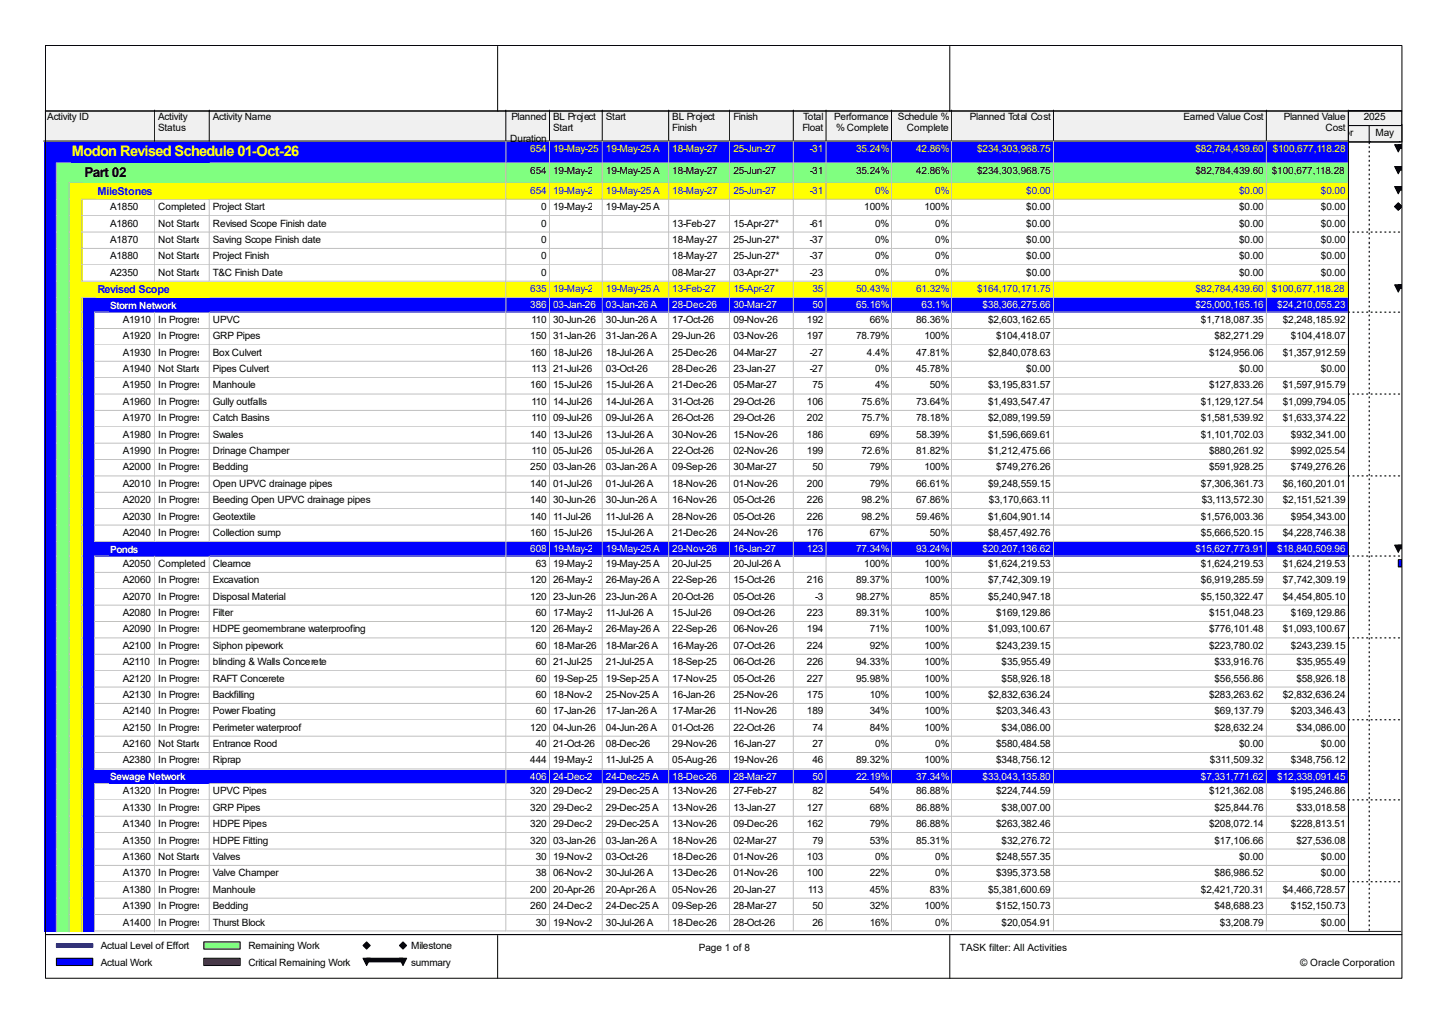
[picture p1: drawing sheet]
<svg xmlns="http://www.w3.org/2000/svg" width="420mm" height="297mm" viewBox="0 0 420 297" stroke-linecap="round" stroke-linejoin="round" font-family="sans-serif">
<defs><g id="words">
<text font-size="4.2" fill="#ff0" x="20.8" y="45.3">Modon Revised Schedule 01-Oct-26</text>
<text font-size="4" x="24.5" y="51.4">Part 02</text>
<g font-size="3.2" fill="#00f">
<text x="28.2" y="56.5">MileStones</text>
<text x="28.2" y="85">Revised Scope</text>
</g>
<g font-size="2.9">
<text x="13.7" y="34.8">Activity ID</text>
<text x="45.9" y="34.8">Activity</text>
<text x="61.7" y="34.8">Activity Name</text>
<text x="148.2" y="34.8">Planned</text>
<text x="160.3" y="34.8">BL Project</text>
<text x="175.6" y="34.8">Start</text>
<text x="194.9" y="34.8">BL Project</text>
<text x="212.6" y="34.8">Finish</text>
<text x="232.8" y="34.8">Total</text>
<text x="241.8" y="34.8">Performance</text>
<text x="260.3" y="34.8">Schedule %</text>
<text x="281.1" y="34.8">Planned Total Cost</text>
<text x="343.1" y="34.8">Earned Value Cost</text>
<text x="372.1" y="34.8">Planned Value</text>
<text x="395.3" y="34.8">2025</text>
<text x="45.9" y="38">Status</text>
<text x="147.9" y="41.1">Duration</text>
<text x="160.3" y="38">Start</text>
<text x="194.9" y="38">Finish</text>
<text x="232.6" y="38">Float</text>
<text x="242.3" y="38">% Complete</text>
<text x="262.9" y="38">Complete</text>
<text x="384.2" y="38">Cost</text>
<text x="387.9" y="39.5">Apr</text>
<text x="398.7" y="39.5">May</text>
<text x="153.7" y="50.3">654</text>
<text x="160.3" y="50.3">19-May-25</text>
<text x="175.6" y="50.3">19-May-25 A</text>
<text x="194.9" y="50.3">18-May-27</text>
<text x="212.6" y="50.3">25-Jun-27</text>
<text x="234.7" y="50.3">-31</text>
<text x="248.1" y="50.3">35.24%</text>
<text x="265.6" y="50.3">42.86%</text>
<text x="283.2" y="50.3">$234,303,968.75</text>
<text x="346.5" y="50.3">$82,784,439.60</text>
<text x="368.6" y="50.3">$100,677,118.28</text>
<text x="31.9" y="60.9">A1850</text>
<text x="31.9" y="65.7">A1860</text>
<text x="45.9" y="60.9">Completed</text>
<text x="45.9" y="65.7">Not Started</text>
<text x="61.7" y="60.9">Project Start</text>
<text x="61.7" y="65.7">Revised Scope Finish date</text>
<text x="156.9" y="60.9">0</text>
<text x="156.9" y="65.7">0</text>
<text x="160.3" y="60.9">19-May-25</text>
<text x="175.6" y="60.9">19-May-25 A</text>
<text x="194.9" y="65.7">13-Feb-27</text>
<text x="212.6" y="65.7">15-Apr-27*</text>
<text x="234.7" y="65.7">-61</text>
<text x="250.5" y="60.9">100%</text>
<text x="253.7" y="65.7">0%</text>
<text x="267.9" y="60.9">100%</text>
<text x="271.1" y="65.7">0%</text>
<text x="297.4" y="60.9">$0.00</text>
<text x="297.4" y="65.7">$0.00</text>
<text x="359.2" y="60.9">$0.00</text>
<text x="359.2" y="65.7">$0.00</text>
<text x="382.9" y="60.9">$0.00</text>
<text x="382.9" y="65.7">$0.00</text>
<text x="31.9" y="70.4">A1870</text>
<text x="45.9" y="70.4">Not Started</text>
<text x="61.7" y="70.4">Saving Scope Finish date</text>
<text x="156.9" y="70.4">0</text>
<text x="194.9" y="70.4">18-May-27</text>
<text x="212.6" y="70.4">25-Jun-27*</text>
<text x="234.7" y="70.4">-37</text>
<text x="253.7" y="70.4">0%</text>
<text x="271.1" y="70.4">0%</text>
<text x="297.4" y="70.4">$0.00</text>
<text x="359.2" y="70.4">$0.00</text>
<text x="382.9" y="70.4">$0.00</text>
<text x="31.9" y="75.1">A1880</text>
<text x="45.9" y="75.1">Not Started</text>
<text x="61.7" y="75.1">Project Finish</text>
<text x="156.9" y="75.1">0</text>
<text x="194.9" y="75.1">18-May-27</text>
<text x="212.6" y="75.1">25-Jun-27*</text>
<text x="234.7" y="75.1">-37</text>
<text x="253.7" y="75.1">0%</text>
<text x="271.1" y="75.1">0%</text>
<text x="297.4" y="75.1">$0.00</text>
<text x="359.2" y="75.1">$0.00</text>
<text x="382.9" y="75.1">$0.00</text>
<text x="31.9" y="79.9">A2350</text>
<text x="45.9" y="79.9">Not Started</text>
<text x="61.7" y="79.9">T&amp;C Finish Date</text>
<text x="156.9" y="79.9">0</text>
<text x="194.9" y="79.9">08-Mar-27</text>
<text x="212.6" y="79.9">03-Apr-27*</text>
<text x="234.7" y="79.9">-23</text>
<text x="253.7" y="79.9">0%</text>
<text x="271.1" y="79.9">0%</text>
<text x="297.4" y="79.9">$0.00</text>
<text x="359.2" y="79.9">$0.00</text>
<text x="382.9" y="79.9">$0.00</text>
<text x="35.6" y="93.6">A1910</text>
<text x="45.9" y="93.6">In Progress</text>
<text x="61.7" y="93.6">UPVC</text>
<text x="154" y="93.6">110</text>
<text x="160.3" y="93.6">30-Jun-26</text>
<text x="175.6" y="93.6">30-Jun-26 A</text>
<text x="194.9" y="93.6">17-Oct-26</text>
<text x="212.6" y="93.6">09-Nov-26</text>
<text x="233.9" y="93.6">192</text>
<text x="252.1" y="93.6">66%</text>
<text x="265.6" y="93.6">86.36%</text>
<text x="286.4" y="93.6">$2,603,162.65</text>
<text x="348.1" y="93.6">$1,718,087.35</text>
<text x="371.8" y="93.6">$2,248,185.92</text>
<text x="35.6" y="98.3">A1920</text>
<text x="45.9" y="98.3">In Progress</text>
<text x="61.7" y="98.3">GRP Pipes</text>
<text x="153.7" y="98.3">150</text>
<text x="160.3" y="98.3">31-Jan-26</text>
<text x="175.6" y="98.3">31-Jan-26 A</text>
<text x="194.9" y="98.3">29-Jun-26</text>
<text x="212.6" y="98.3">03-Nov-26</text>
<text x="233.9" y="98.3">197</text>
<text x="248.1" y="98.3">78.79%</text>
<text x="267.9" y="98.3">100%</text>
<text x="288.8" y="98.3">$104,418.07</text>
<text x="352" y="98.3">$82,271.29</text>
<text x="374.2" y="98.3">$104,418.07</text>
<text x="35.6" y="103.1">A1930</text>
<text x="35.6" y="107.8">A1940</text>
<text x="45.9" y="103.1">In Progress</text>
<text x="45.9" y="107.8">Not Started</text>
<text x="61.7" y="103.1">Box Culvert</text>
<text x="61.7" y="107.8">Pipes Culvert</text>
<text x="153.7" y="103.1">160</text>
<text x="154" y="107.8">113</text>
<text x="160.3" y="103.1">18-Jul-26</text>
<text x="160.3" y="107.8">21-Jul-26</text>
<text x="175.6" y="103.1">18-Jul-26 A</text>
<text x="175.6" y="107.8">03-Oct-26</text>
<text x="194.9" y="103.1">25-Dec-26</text>
<text x="194.9" y="107.8">28-Dec-26</text>
<text x="212.6" y="103.1">04-Mar-27</text>
<text x="212.6" y="107.8">23-Jan-27</text>
<text x="234.7" y="103.1">-27</text>
<text x="234.7" y="107.8">-27</text>
<text x="251.3" y="103.1">4.4%</text>
<text x="253.7" y="107.8">0%</text>
<text x="265.6" y="103.1">47.81%</text>
<text x="265.6" y="107.8">45.78%</text>
<text x="286.4" y="103.1">$2,840,078.63</text>
<text x="297.4" y="107.8">$0.00</text>
<text x="350.4" y="103.1">$124,956.06</text>
<text x="359.2" y="107.8">$0.00</text>
<text x="371.8" y="103.1">$1,357,912.59</text>
<text x="382.9" y="107.8">$0.00</text>
<text x="35.6" y="112.6">A1950</text>
<text x="45.9" y="112.6">In Progress</text>
<text x="61.7" y="112.6">Manhoule</text>
<text x="153.7" y="112.6">160</text>
<text x="160.3" y="112.6">15-Jul-26</text>
<text x="175.6" y="112.6">15-Jul-26 A</text>
<text x="194.9" y="112.6">21-Dec-26</text>
<text x="212.6" y="112.6">05-Mar-27</text>
<text x="235.5" y="112.6">75</text>
<text x="253.7" y="112.6">4%</text>
<text x="269.5" y="112.6">50%</text>
<text x="286.4" y="112.6">$3,195,831.57</text>
<text x="350.4" y="112.6">$127,833.26</text>
<text x="371.8" y="112.6">$1,597,915.79</text>
<text x="35.6" y="117.3">A1960</text>
<text x="45.9" y="117.3">In Progress</text>
<text x="61.7" y="117.3">Gully outfalls</text>
<text x="154" y="117.3">110</text>
<text x="160.3" y="117.3">14-Jul-26</text>
<text x="175.6" y="117.3">14-Jul-26 A</text>
<text x="194.9" y="117.3">31-Oct-26</text>
<text x="212.6" y="117.3">29-Oct-26</text>
<text x="233.9" y="117.3">106</text>
<text x="249.7" y="117.3">75.6%</text>
<text x="265.6" y="117.3">73.64%</text>
<text x="286.4" y="117.3">$1,493,547.47</text>
<text x="348.1" y="117.3">$1,129,127.54</text>
<text x="371.8" y="117.3">$1,099,794.05</text>
<text x="35.6" y="122.1">A1970</text>
<text x="45.9" y="122.1">In Progress</text>
<text x="61.7" y="122.1">Catch Basins</text>
<text x="154" y="122.1">110</text>
<text x="160.3" y="122.1">09-Jul-26</text>
<text x="175.6" y="122.1">09-Jul-26 A</text>
<text x="194.9" y="122.1">26-Oct-26</text>
<text x="212.6" y="122.1">29-Oct-26</text>
<text x="233.9" y="122.1">202</text>
<text x="249.7" y="122.1">75.7%</text>
<text x="265.6" y="122.1">78.18%</text>
<text x="286.4" y="122.1">$2,089,199.59</text>
<text x="348.1" y="122.1">$1,581,539.92</text>
<text x="371.8" y="122.1">$1,633,374.22</text>
<text x="35.6" y="126.8">A1980</text>
<text x="35.6" y="131.6">A1990</text>
<text x="45.9" y="126.8">In Progress</text>
<text x="45.9" y="131.6">In Progress</text>
<text x="61.7" y="126.8">Swales</text>
<text x="61.7" y="131.6">Drinage Champer</text>
<text x="153.7" y="126.8">140</text>
<text x="154" y="131.6">110</text>
<text x="160.3" y="126.8">13-Jul-26</text>
<text x="160.3" y="131.6">05-Jul-26</text>
<text x="175.6" y="126.8">13-Jul-26 A</text>
<text x="175.6" y="131.6">05-Jul-26 A</text>
<text x="194.9" y="126.8">30-Nov-26</text>
<text x="194.9" y="131.6">22-Oct-26</text>
<text x="212.6" y="126.8">15-Nov-26</text>
<text x="212.6" y="131.6">02-Nov-26</text>
<text x="233.9" y="126.8">186</text>
<text x="233.9" y="131.6">199</text>
<text x="249.7" y="131.6">72.6%</text>
<text x="252.1" y="126.8">69%</text>
<text x="265.6" y="126.8">58.39%</text>
<text x="265.6" y="131.6">81.82%</text>
<text x="286.4" y="126.8">$1,596,669.61</text>
<text x="286.4" y="131.6">$1,212,475.66</text>
<text x="348.1" y="126.8">$1,101,702.03</text>
<text x="350.4" y="131.6">$880,261.92</text>
<text x="374.2" y="126.8">$932,341.00</text>
<text x="374.2" y="131.6">$992,025.54</text>
<text x="35.6" y="136.3">A2000</text>
<text x="45.9" y="136.3">In Progress</text>
<text x="61.7" y="136.3">Bedding</text>
<text x="153.7" y="136.3">250</text>
<text x="160.3" y="136.3">03-Jan-26</text>
<text x="175.6" y="136.3">03-Jan-26 A</text>
<text x="194.9" y="136.3">09-Sep-26</text>
<text x="212.6" y="136.3">30-Mar-27</text>
<text x="235.5" y="136.3">50</text>
<text x="252.1" y="136.3">79%</text>
<text x="267.9" y="136.3">100%</text>
<text x="288.8" y="136.3">$749,276.26</text>
<text x="350.4" y="136.3">$591,928.25</text>
<text x="374.2" y="136.3">$749,276.26</text>
<text x="35.6" y="141.1">A2010</text>
<text x="45.9" y="141.1">In Progress</text>
<text x="61.7" y="141.1">Open UPVC drainage pipes</text>
<text x="153.7" y="141.1">140</text>
<text x="160.3" y="141.1">01-Jul-26</text>
<text x="175.6" y="141.1">01-Jul-26 A</text>
<text x="194.9" y="141.1">18-Nov-26</text>
<text x="212.6" y="141.1">01-Nov-26</text>
<text x="233.9" y="141.1">200</text>
<text x="252.1" y="141.1">79%</text>
<text x="265.6" y="141.1">66.61%</text>
<text x="286.4" y="141.1">$9,248,559.15</text>
<text x="348.1" y="141.1">$7,306,361.73</text>
<text x="371.8" y="141.1">$6,160,201.01</text>
<text x="35.6" y="145.8">A2020</text>
<text x="45.9" y="145.8">In Progress</text>
<text x="61.7" y="145.8">Beeding Open UPVC drainage pipes</text>
<text x="153.7" y="145.8">140</text>
<text x="160.3" y="145.8">30-Jun-26</text>
<text x="175.6" y="145.8">30-Jun-26 A</text>
<text x="194.9" y="145.8">16-Nov-26</text>
<text x="212.6" y="145.8">05-Oct-26</text>
<text x="233.9" y="145.8">226</text>
<text x="249.7" y="145.8">98.2%</text>
<text x="265.6" y="145.8">67.86%</text>
<text x="286.6" y="145.8">$3,170,663.11</text>
<text x="348.3" y="145.8">$3,113,572.30</text>
<text x="371.8" y="145.8">$2,151,521.39</text>
<text x="35.6" y="150.5">A2030</text>
<text x="35.6" y="155.3">A2040</text>
<text x="45.9" y="150.5">In Progress</text>
<text x="45.9" y="155.3">In Progress</text>
<text x="61.7" y="150.5">Geotextile</text>
<text x="61.7" y="155.3">Collection sump</text>
<text x="153.7" y="150.5">140</text>
<text x="153.7" y="155.3">160</text>
<text x="160.3" y="150.5">11-Jul-26</text>
<text x="160.3" y="155.3">15-Jul-26</text>
<text x="175.6" y="150.5">11-Jul-26 A</text>
<text x="175.6" y="155.3">15-Jul-26 A</text>
<text x="194.9" y="150.5">28-Nov-26</text>
<text x="194.9" y="155.3">21-Dec-26</text>
<text x="212.6" y="150.5">05-Oct-26</text>
<text x="212.6" y="155.3">24-Nov-26</text>
<text x="233.9" y="150.5">226</text>
<text x="233.9" y="155.3">176</text>
<text x="249.7" y="150.5">98.2%</text>
<text x="252.1" y="155.3">67%</text>
<text x="265.6" y="150.5">59.46%</text>
<text x="269.5" y="155.3">50%</text>
<text x="286.4" y="150.5">$1,604,901.14</text>
<text x="286.4" y="155.3">$8,457,492.76</text>
<text x="348.1" y="150.5">$1,576,003.36</text>
<text x="348.1" y="155.3">$5,666,520.15</text>
<text x="371.8" y="155.3">$4,228,746.38</text>
<text x="374.2" y="150.5">$954,343.00</text>
<text x="35.6" y="164.3">A2050</text>
<text x="45.9" y="164.3">Completed</text>
<text x="61.7" y="164.3">Clearnce</text>
<text x="155.3" y="164.3">63</text>
<text x="160.3" y="164.3">19-May-25</text>
<text x="175.6" y="164.3">19-May-25 A</text>
<text x="194.9" y="164.3">20-Jul-25</text>
<text x="212.6" y="164.3">20-Jul-26 A</text>
<text x="250.5" y="164.3">100%</text>
<text x="267.9" y="164.3">100%</text>
<text x="286.4" y="164.3">$1,624,219.53</text>
<text x="348.1" y="164.3">$1,624,219.53</text>
<text x="371.8" y="164.3">$1,624,219.53</text>
<text x="35.6" y="169">A2060</text>
<text x="35.6" y="173.8">A2070</text>
<text x="45.9" y="169">In Progress</text>
<text x="45.9" y="173.8">In Progress</text>
<text x="61.7" y="169">Excavation</text>
<text x="61.7" y="173.8">Disposal Material</text>
<text x="153.7" y="169">120</text>
<text x="153.7" y="173.8">120</text>
<text x="160.3" y="169">26-May-26</text>
<text x="160.3" y="173.8">23-Jun-26</text>
<text x="175.6" y="169">26-May-26 A</text>
<text x="175.6" y="173.8">23-Jun-26 A</text>
<text x="194.9" y="169">22-Sep-26</text>
<text x="194.9" y="173.8">20-Oct-26</text>
<text x="212.6" y="169">15-Oct-26</text>
<text x="212.6" y="173.8">05-Oct-26</text>
<text x="233.9" y="169">216</text>
<text x="236.3" y="173.8">-3</text>
<text x="248.1" y="169">89.37%</text>
<text x="248.1" y="173.8">98.27%</text>
<text x="267.9" y="169">100%</text>
<text x="269.5" y="173.8">85%</text>
<text x="286.4" y="169">$7,742,309.19</text>
<text x="286.4" y="173.8">$5,240,947.18</text>
<text x="348.1" y="169">$6,919,285.59</text>
<text x="348.1" y="173.8">$5,150,322.47</text>
<text x="371.8" y="169">$7,742,309.19</text>
<text x="371.8" y="173.8">$4,454,805.10</text>
<text x="35.6" y="178.5">A2080</text>
<text x="45.9" y="178.5">In Progress</text>
<text x="61.7" y="178.5">Filter</text>
<text x="155.3" y="178.5">60</text>
<text x="160.3" y="178.5">17-May-26</text>
<text x="175.6" y="178.5">11-Jul-26 A</text>
<text x="194.9" y="178.5">15-Jul-26</text>
<text x="212.6" y="178.5">09-Oct-26</text>
<text x="233.9" y="178.5">223</text>
<text x="248.1" y="178.5">89.31%</text>
<text x="267.9" y="178.5">100%</text>
<text x="288.8" y="178.5">$169,129.86</text>
<text x="350.4" y="178.5">$151,048.23</text>
<text x="374.2" y="178.5">$169,129.86</text>
<text x="35.6" y="183.3">A2090</text>
<text x="45.9" y="183.3">In Progress</text>
<text x="61.7" y="183.3">HDPE geomembrane waterproofing</text>
<text x="153.7" y="183.3">120</text>
<text x="160.3" y="183.3">26-May-26</text>
<text x="175.6" y="183.3">26-May-26 A</text>
<text x="194.9" y="183.3">22-Sep-26</text>
<text x="212.6" y="183.3">06-Nov-26</text>
<text x="233.9" y="183.3">194</text>
<text x="252.1" y="183.3">71%</text>
<text x="267.9" y="183.3">100%</text>
<text x="286.4" y="183.3">$1,093,100.67</text>
<text x="350.4" y="183.3">$776,101.48</text>
<text x="371.8" y="183.3">$1,093,100.67</text>
<text x="35.6" y="188">A2100</text>
<text x="45.9" y="188">In Progress</text>
<text x="61.7" y="188">Siphon pipework</text>
<text x="155.3" y="188">60</text>
<text x="160.3" y="188">18-Mar-26</text>
<text x="175.6" y="188">18-Mar-26 A</text>
<text x="194.9" y="188">16-May-26</text>
<text x="212.6" y="188">07-Oct-26</text>
<text x="233.9" y="188">224</text>
<text x="252.1" y="188">92%</text>
<text x="267.9" y="188">100%</text>
<text x="288.8" y="188">$243,239.15</text>
<text x="350.4" y="188">$223,780.02</text>
<text x="374.2" y="188">$243,239.15</text>
<text x="35.6" y="192.7">A2110</text>
<text x="35.6" y="197.5">A2120</text>
<text x="45.9" y="192.7">In Progress</text>
<text x="45.9" y="197.5">In Progress</text>
<text x="61.7" y="192.7">blinding &amp; Walls Concerete</text>
<text x="61.7" y="197.5">RAFT Concerete</text>
<text x="155.3" y="192.7">60</text>
<text x="155.3" y="197.5">60</text>
<text x="160.3" y="192.7">21-Jul-25</text>
<text x="160.3" y="197.5">19-Sep-25</text>
<text x="175.6" y="192.7">21-Jul-25 A</text>
<text x="175.6" y="197.5">19-Sep-25 A</text>
<text x="194.9" y="192.7">18-Sep-25</text>
<text x="194.9" y="197.5">17-Nov-25</text>
<text x="212.6" y="192.7">06-Oct-26</text>
<text x="212.6" y="197.5">05-Oct-26</text>
<text x="233.9" y="192.7">226</text>
<text x="233.9" y="197.5">227</text>
<text x="248.1" y="192.7">94.33%</text>
<text x="248.1" y="197.5">95.98%</text>
<text x="267.9" y="192.7">100%</text>
<text x="267.9" y="197.5">100%</text>
<text x="290.3" y="192.7">$35,955.49</text>
<text x="290.3" y="197.5">$58,926.18</text>
<text x="352" y="192.7">$33,916.76</text>
<text x="352" y="197.5">$56,556.86</text>
<text x="375.8" y="192.7">$35,955.49</text>
<text x="375.8" y="197.5">$58,926.18</text>
<text x="35.6" y="202.2">A2130</text>
<text x="45.9" y="202.2">In Progress</text>
<text x="61.7" y="202.2">Backfilling</text>
<text x="155.3" y="202.2">60</text>
<text x="160.3" y="202.2">18-Nov-25</text>
<text x="175.6" y="202.2">25-Nov-25 A</text>
<text x="194.9" y="202.2">16-Jan-26</text>
<text x="212.6" y="202.2">25-Nov-26</text>
<text x="233.9" y="202.2">175</text>
<text x="252.1" y="202.2">10%</text>
<text x="267.9" y="202.2">100%</text>
<text x="286.4" y="202.2">$2,832,636.24</text>
<text x="350.4" y="202.2">$283,263.62</text>
<text x="371.8" y="202.2">$2,832,636.24</text>
<text x="35.6" y="207">A2140</text>
<text x="45.9" y="207">In Progress</text>
<text x="61.7" y="207">Power Floating</text>
<text x="155.3" y="207">60</text>
<text x="160.3" y="207">17-Jan-26</text>
<text x="175.6" y="207">17-Jan-26 A</text>
<text x="194.9" y="207">17-Mar-26</text>
<text x="212.6" y="207">11-Nov-26</text>
<text x="233.9" y="207">189</text>
<text x="252.1" y="207">34%</text>
<text x="267.9" y="207">100%</text>
<text x="288.8" y="207">$203,346.43</text>
<text x="352" y="207">$69,137.79</text>
<text x="374.2" y="207">$203,346.43</text>
<text x="35.6" y="211.8">A2150</text>
<text x="45.9" y="211.8">In Progress</text>
<text x="61.7" y="211.8">Perimeter waterproof</text>
<text x="153.7" y="211.8">120</text>
<text x="160.3" y="211.8">04-Jun-26</text>
<text x="175.6" y="211.8">04-Jun-26 A</text>
<text x="194.9" y="211.8">01-Oct-26</text>
<text x="212.6" y="211.8">22-Oct-26</text>
<text x="235.5" y="211.8">74</text>
<text x="252.1" y="211.8">84%</text>
<text x="267.9" y="211.8">100%</text>
<text x="290.3" y="211.8">$34,086.00</text>
<text x="352" y="211.8">$28,632.24</text>
<text x="375.8" y="211.8">$34,086.00</text>
<text x="35.6" y="216.5">A2160</text>
<text x="35.6" y="221.2">A2380</text>
<text x="45.9" y="216.5">Not Started</text>
<text x="45.9" y="221.2">In Progress</text>
<text x="61.7" y="216.5">Entrance Rood</text>
<text x="61.7" y="221.2">Riprap</text>
<text x="153.7" y="221.2">444</text>
<text x="155.3" y="216.5">40</text>
<text x="160.3" y="216.5">21-Oct-26</text>
<text x="160.3" y="221.2">19-May-25</text>
<text x="175.6" y="216.5">08-Dec-26</text>
<text x="175.6" y="221.2">11-Jul-25 A</text>
<text x="194.9" y="216.5">29-Nov-26</text>
<text x="194.9" y="221.2">05-Aug-26</text>
<text x="212.6" y="216.5">16-Jan-27</text>
<text x="212.6" y="221.2">19-Nov-26</text>
<text x="235.5" y="216.5">27</text>
<text x="235.5" y="221.2">46</text>
<text x="248.1" y="221.2">89.32%</text>
<text x="253.7" y="216.5">0%</text>
<text x="267.9" y="221.2">100%</text>
<text x="271.1" y="216.5">0%</text>
<text x="288.8" y="216.5">$580,484.58</text>
<text x="288.8" y="221.2">$348,756.12</text>
<text x="350.7" y="221.2">$311,509.32</text>
<text x="359.2" y="216.5">$0.00</text>
<text x="374.2" y="221.2">$348,756.12</text>
<text x="382.9" y="216.5">$0.00</text>
<text x="35.6" y="230.2">A1320</text>
<text x="45.9" y="230.2">In Progress</text>
<text x="61.7" y="230.2">UPVC Pipes</text>
<text x="153.7" y="230.2">320</text>
<text x="160.3" y="230.2">29-Dec-25</text>
<text x="175.6" y="230.2">29-Dec-25 A</text>
<text x="194.9" y="230.2">13-Nov-26</text>
<text x="212.6" y="230.2">27-Feb-27</text>
<text x="235.5" y="230.2">82</text>
<text x="252.1" y="230.2">54%</text>
<text x="265.6" y="230.2">86.88%</text>
<text x="288.8" y="230.2">$224,744.59</text>
<text x="350.4" y="230.2">$121,362.08</text>
<text x="374.2" y="230.2">$195,246.86</text>
<text x="35.6" y="234.9">A1330</text>
<text x="35.6" y="239.7">A1340</text>
<text x="45.9" y="234.9">In Progress</text>
<text x="45.9" y="239.7">In Progress</text>
<text x="61.7" y="234.9">GRP Pipes</text>
<text x="61.7" y="239.7">HDPE Pipes</text>
<text x="153.7" y="234.9">320</text>
<text x="153.7" y="239.7">320</text>
<text x="160.3" y="234.9">29-Dec-25</text>
<text x="160.3" y="239.7">29-Dec-25</text>
<text x="175.6" y="234.9">29-Dec-25 A</text>
<text x="175.6" y="239.7">29-Dec-25 A</text>
<text x="194.9" y="234.9">13-Nov-26</text>
<text x="194.9" y="239.7">13-Nov-26</text>
<text x="212.6" y="234.9">13-Jan-27</text>
<text x="212.6" y="239.7">09-Dec-26</text>
<text x="233.9" y="234.9">127</text>
<text x="233.9" y="239.7">162</text>
<text x="252.1" y="234.9">68%</text>
<text x="252.1" y="239.7">79%</text>
<text x="265.6" y="234.9">86.88%</text>
<text x="265.6" y="239.7">86.88%</text>
<text x="288.8" y="239.7">$263,382.46</text>
<text x="290.3" y="234.9">$38,007.00</text>
<text x="350.4" y="239.7">$208,072.14</text>
<text x="352" y="234.9">$25,844.76</text>
<text x="374.2" y="239.7">$228,813.51</text>
<text x="375.8" y="234.9">$33,018.58</text>
<text x="35.6" y="244.4">A1350</text>
<text x="45.9" y="244.4">In Progress</text>
<text x="61.7" y="244.4">HDPE Fitting</text>
<text x="153.7" y="244.4">320</text>
<text x="160.3" y="244.4">03-Jan-26</text>
<text x="175.6" y="244.4">03-Jan-26 A</text>
<text x="194.9" y="244.4">18-Nov-26</text>
<text x="212.6" y="244.4">02-Mar-27</text>
<text x="235.5" y="244.4">79</text>
<text x="252.1" y="244.4">53%</text>
<text x="265.6" y="244.4">85.31%</text>
<text x="290.3" y="244.4">$32,276.72</text>
<text x="352" y="244.4">$17,106.66</text>
<text x="375.8" y="244.4">$27,536.08</text>
<text x="35.6" y="249.2">A1360</text>
<text x="45.9" y="249.2">Not Started</text>
<text x="61.7" y="249.2">Valves</text>
<text x="155.3" y="249.2">30</text>
<text x="160.3" y="249.2">19-Nov-26</text>
<text x="175.6" y="249.2">03-Oct-26</text>
<text x="194.9" y="249.2">18-Dec-26</text>
<text x="212.6" y="249.2">01-Nov-26</text>
<text x="233.9" y="249.2">103</text>
<text x="253.7" y="249.2">0%</text>
<text x="271.1" y="249.2">0%</text>
<text x="288.8" y="249.2">$248,557.35</text>
<text x="359.2" y="249.2">$0.00</text>
<text x="382.9" y="249.2">$0.00</text>
<text x="35.6" y="253.9">A1370</text>
<text x="45.9" y="253.9">In Progress</text>
<text x="61.7" y="253.9">Valve Champer</text>
<text x="155.3" y="253.9">38</text>
<text x="160.3" y="253.9">06-Nov-26</text>
<text x="175.6" y="253.9">30-Jul-26 A</text>
<text x="194.9" y="253.9">13-Dec-26</text>
<text x="212.6" y="253.9">01-Nov-26</text>
<text x="233.9" y="253.9">100</text>
<text x="252.1" y="253.9">22%</text>
<text x="271.1" y="253.9">0%</text>
<text x="288.8" y="253.9">$395,373.58</text>
<text x="352" y="253.9">$86,986.52</text>
<text x="382.9" y="253.9">$0.00</text>
<text x="35.6" y="258.7">A1380</text>
<text x="35.6" y="263.4">A1390</text>
<text x="45.9" y="258.7">In Progress</text>
<text x="45.9" y="263.4">In Progress</text>
<text x="61.7" y="258.7">Manhoule</text>
<text x="61.7" y="263.4">Bedding</text>
<text x="153.7" y="258.7">200</text>
<text x="153.7" y="263.4">260</text>
<text x="160.3" y="258.7">20-Apr-26</text>
<text x="160.3" y="263.4">24-Dec-25</text>
<text x="175.6" y="258.7">20-Apr-26 A</text>
<text x="175.6" y="263.4">24-Dec-25 A</text>
<text x="194.9" y="258.7">05-Nov-26</text>
<text x="194.9" y="263.4">09-Sep-26</text>
<text x="212.6" y="258.7">20-Jan-27</text>
<text x="212.6" y="263.4">28-Mar-27</text>
<text x="234.1" y="258.7">113</text>
<text x="235.5" y="263.4">50</text>
<text x="252.1" y="258.7">45%</text>
<text x="252.1" y="263.4">32%</text>
<text x="267.9" y="263.4">100%</text>
<text x="269.5" y="258.7">83%</text>
<text x="286.4" y="258.7">$5,381,600.69</text>
<text x="288.8" y="263.4">$152,150.73</text>
<text x="348.1" y="258.7">$2,421,720.31</text>
<text x="352" y="263.4">$48,688.23</text>
<text x="371.8" y="258.7">$4,466,728.57</text>
<text x="374.2" y="263.4">$152,150.73</text>
<text x="35.6" y="268.2">A1400</text>
<text x="45.9" y="268.2">In Progress</text>
<text x="61.7" y="268.2">Thurst Block</text>
<text x="155.3" y="268.2">30</text>
<text x="160.3" y="268.2">19-Nov-26</text>
<text x="175.6" y="268.2">30-Jul-26 A</text>
<text x="194.9" y="268.2">18-Dec-26</text>
<text x="212.6" y="268.2">28-Oct-26</text>
<text x="235.5" y="268.2">26</text>
<text x="252.1" y="268.2">16%</text>
<text x="271.1" y="268.2">0%</text>
<text x="290.3" y="268.2">$20,054.91</text>
<text x="353.6" y="268.2">$3,208.79</text>
<text x="382.9" y="268.2">$0.00</text>
<text x="29.3" y="275">Actual Level of Effort</text>
<text x="72" y="275">Remaining Work</text>
<text x="119.2" y="275">Milestone</text>
<text x="202.5" y="275.5">Page 1 of 8</text>
<text x="278.2" y="275.5">TASK filter: All Activities</text>
<text x="29.3" y="279.8">Actual Work</text>
<text x="72" y="279.8">Critical Remaining Work</text>
<text x="119.2" y="279.8">summary</text>
<text x="376.8" y="279.8">© Oracle Corporation</text>
</g>
<g font-size="2.9" fill="#ff0">
<text x="153.7" y="44">654</text>
<text x="160.3" y="44">19-May-25</text>
<text x="175.6" y="44">19-May-25 A</text>
<text x="194.9" y="44">18-May-27</text>
<text x="212.6" y="44">25-Jun-27</text>
<text x="234.7" y="44">-31</text>
<text x="248.1" y="44">35.24%</text>
<text x="265.6" y="44">42.86%</text>
<text x="283.2" y="44">$234,303,968.75</text>
<text x="346.5" y="44">$82,784,439.60</text>
<text x="368.9" y="44">$100,677,118.28</text>
</g>
<g font-size="2.9" fill="#00f">
<text x="153.7" y="56.1">654</text>
<text x="160.3" y="56.1">19-May-25</text>
<text x="175.6" y="56.1">19-May-25 A</text>
<text x="194.9" y="56.1">18-May-27</text>
<text x="212.6" y="56.1">25-Jun-27</text>
<text x="234.7" y="56.1">-31</text>
<text x="253.7" y="56.1">0%</text>
<text x="271.1" y="56.1">0%</text>
<text x="297.4" y="56.1">$0.00</text>
<text x="359.2" y="56.1">$0.00</text>
<text x="382.9" y="56.1">$0.00</text>
<text x="153.7" y="84.6">635</text>
<text x="160.3" y="84.6">19-May-25</text>
<text x="175.6" y="84.6">19-May-25 A</text>
<text x="194.9" y="84.6">13-Feb-27</text>
<text x="212.6" y="84.6">15-Apr-27</text>
<text x="235.5" y="84.6">35</text>
<text x="248.1" y="84.6">50.43%</text>
<text x="265.6" y="84.6">61.32%</text>
<text x="283.2" y="84.6">$164,170,171.75</text>
<text x="346.5" y="84.6">$82,784,439.60</text>
<text x="368.6" y="84.6">$100,677,118.28</text>
</g>
<g font-size="2.9" fill="#fff">
<text x="31.9" y="89.5">Storm Network</text>
<text x="153.7" y="89.4">386</text>
<text x="160.3" y="89.4">03-Jan-26</text>
<text x="175.6" y="89.4">03-Jan-26 A</text>
<text x="194.9" y="89.4">28-Dec-26</text>
<text x="212.6" y="89.4">30-Mar-27</text>
<text x="235.5" y="89.4">50</text>
<text x="248.1" y="89.4">65.16%</text>
<text x="267.1" y="89.4">63.1%</text>
<text x="284.8" y="89.4">$38,366,275.66</text>
<text x="346.5" y="89.4">$25,000,165.16</text>
<text x="370.2" y="89.4">$24,210,055.23</text>
<text x="31.9" y="160.1">Ponds</text>
<text x="153.7" y="160.1">608</text>
<text x="160.3" y="160.1">19-May-25</text>
<text x="175.6" y="160.1">19-May-25 A</text>
<text x="194.9" y="160.1">29-Nov-26</text>
<text x="212.6" y="160.1">16-Jan-27</text>
<text x="233.9" y="160.1">123</text>
<text x="248.1" y="160.1">77.34%</text>
<text x="265.6" y="160.1">93.24%</text>
<text x="284.8" y="160.1">$20,207,136.62</text>
<text x="346.5" y="160.1">$15,627,773.91</text>
<text x="370.2" y="160.1">$18,840,509.96</text>
<text x="31.9" y="226.1">Sewage Network</text>
<text x="153.7" y="226">406</text>
<text x="160.3" y="226">24-Dec-25</text>
<text x="175.6" y="226">24-Dec-25 A</text>
<text x="194.9" y="226">18-Dec-26</text>
<text x="212.6" y="226">28-Mar-27</text>
<text x="235.5" y="226">50</text>
<text x="248.1" y="226">22.19%</text>
<text x="265.6" y="226">37.34%</text>
<text x="284.8" y="226">$33,043,135.80</text>
<text x="348.1" y="226">$7,331,771.62</text>
<text x="370.2" y="226">$12,338,091.45</text>
</g>
</g></defs>
<path d="M12.9 31.9h32.2v9.2h-32.2z" fill="#f0f0f0"/>
<path d="M44.8 31.9v9h-32.1" fill="none" stroke="#000" stroke-width=".29"/>
<path d="M45.1 31.9h15.8v9.2h-15.8z" fill="#f0f0f0"/>
<path d="M60.6 31.9v9h-15.8" fill="none" stroke="#000" stroke-width=".29"/>
<path d="M60.9 31.9h86v9.2h-86z" fill="#f0f0f0"/>
<path d="M146.6 31.9v9h-86" fill="none" stroke="#000" stroke-width=".29"/>
<path d="M146.9 31.9h12.7v9.2h-12.7z" fill="#f0f0f0"/>
<path d="M159.3 31.9v9h-12.7" fill="none" stroke="#000" stroke-width=".29"/>
<path d="M159.6 31.9h15.2v9.2h-15.2z" fill="#f0f0f0"/>
<path d="M174.6 31.9v9h-15.3" fill="none" stroke="#000" stroke-width=".29"/>
<path d="M174.8 31.9h19.3v9.2h-19.3z" fill="#f0f0f0"/>
<path d="M193.8 31.9v9h-19.2" fill="none" stroke="#000" stroke-width=".29"/>
<path d="M194.1 31.9h17.7v9.2h-17.7z" fill="#f0f0f0"/>
<path d="M211.5 31.9v9h-17.7" fill="none" stroke="#000" stroke-width=".29"/>
<path d="M211.8 31.9h18.4v9.2h-18.4z" fill="#f0f0f0"/>
<path d="M229.9 31.9v9h-18.4" fill="none" stroke="#000" stroke-width=".29"/>
<path d="M230.2 31.9h9.5v9.2h-9.5z" fill="#f0f0f0"/>
<path d="M239.4 31.9v9h-9.5" fill="none" stroke="#000" stroke-width=".29"/>
<path d="M239.7 31.9h19v9.2h-19z" fill="#f0f0f0"/>
<path d="M258.4 31.9v9h-19" fill="none" stroke="#000" stroke-width=".29"/>
<path d="M258.7 31.9h17.4v9.2h-17.4z" fill="#f0f0f0"/>
<path d="M275.8 31.9v9h-17.4" fill="none" stroke="#000" stroke-width=".29"/>
<path d="M276.1 31.9h29.5v9.2h-29.5z" fill="#f0f0f0"/>
<path d="M305.4 31.9v9h-29.6" fill="none" stroke="#000" stroke-width=".29"/>
<path d="M305.6 31.9h61.7v9.2h-61.7z" fill="#f0f0f0"/>
<path d="M367.1 31.9v9h-61.7" fill="none" stroke="#000" stroke-width=".29"/>
<path d="M367.3 31.9h23.7v9.2h-23.7z" fill="#f0f0f0"/>
<path d="M390.8 31.9v9h-23.7" fill="none" stroke="#000" stroke-width=".29"/>
<path d="M12.9 41.1h32.2v6.4h-32.2z" fill="#00f"/>
<path d="M16.3 47.2h28.8" fill="none" stroke="#c0c0c0" stroke-width=".29"/>
<path d="M45.1 41.1h15.8v6.4h-15.8z" fill="#00f"/>
<path d="M45.1 47.2h15.5" fill="none" stroke="#c0c0c0" stroke-width=".29"/>
<g fill="#00f">
<path d="M60.9 41.1h86v6.4h-86z"/>
<path d="M20.6 41.4h125.5v5.8h-125.5z"/>
</g>
<path d="M146.6 40.9v6.3h-85.7" fill="none" stroke="#c0c0c0" stroke-width=".29"/>
<g fill="#00f">
<path d="M146.9 41.1h12.7v6.4h-12.7z"/>
<path d="M147.4 41.4h11.3v5.8h-11.3z"/>
</g>
<path d="M159.3 40.9v6.3h-12.4" fill="none" stroke="#c0c0c0" stroke-width=".29"/>
<g fill="#00f">
<path d="M159.6 41.1h15.2v6.4h-15.2z"/>
<path d="M160.1 41.4h13.9v5.8h-13.9z"/>
</g>
<path d="M174.6 40.9v6.3h-15.1" fill="none" stroke="#c0c0c0" stroke-width=".29"/>
<g fill="#00f">
<path d="M174.8 41.1h19.3v6.4h-19.3z"/>
<path d="M175.3 41.4h18v5.8h-18z"/>
</g>
<path d="M193.8 40.9v6.3h-19" fill="none" stroke="#c0c0c0" stroke-width=".29"/>
<g fill="#00f">
<path d="M194.1 41.1h17.7v6.4h-17.7z"/>
<path d="M194.6 41.4h16.3v5.8h-16.3z"/>
</g>
<path d="M211.5 40.9v6.3h-17.4" fill="none" stroke="#c0c0c0" stroke-width=".29"/>
<g fill="#00f">
<path d="M211.8 41.1h18.4v6.4h-18.4z"/>
<path d="M212.3 41.4h17.1v5.8h-17.1z"/>
</g>
<path d="M229.9 40.9v6.3h-18.2" fill="none" stroke="#c0c0c0" stroke-width=".29"/>
<g fill="#00f">
<path d="M230.2 41.1h9.5v6.4h-9.5z"/>
<path d="M230.7 41.4h8.2v5.8h-8.2z"/>
</g>
<path d="M239.4 40.9v6.3h-9.2" fill="none" stroke="#c0c0c0" stroke-width=".29"/>
<g fill="#00f">
<path d="M239.7 41.1h19v6.4h-19z"/>
<path d="M240.2 41.4h17.7v5.8h-17.7z"/>
</g>
<path d="M258.4 40.9v6.3h-18.7" fill="none" stroke="#c0c0c0" stroke-width=".29"/>
<g fill="#00f">
<path d="M258.7 41.1h17.4v6.4h-17.4z"/>
<path d="M259.2 41.4h16.1v5.8h-16.1z"/>
</g>
<path d="M275.8 40.9v6.3h-17.1" fill="none" stroke="#c0c0c0" stroke-width=".29"/>
<g fill="#00f">
<path d="M276.1 41.1h29.5v6.4h-29.5z"/>
<path d="M276.6 41.4h28.2v5.8h-28.2z"/>
</g>
<path d="M305.4 40.9v6.3h-29.3" fill="none" stroke="#c0c0c0" stroke-width=".29"/>
<g fill="#00f">
<path d="M305.6 41.1h61.7v6.4h-61.7z"/>
<path d="M306.2 41.4h60.3v5.8h-60.3z"/>
</g>
<path d="M367.1 40.9v6.3h-61.5" fill="none" stroke="#c0c0c0" stroke-width=".29"/>
<g fill="#00f">
<path d="M367.3 41.1h23.7v6.4h-23.7z"/>
<path d="M367.8 41.4h22.5v5.8h-22.5z"/>
</g>
<path d="M390.8 40.9v6.3h-23.5" fill="none" stroke="#c0c0c0" stroke-width=".29"/>
<path d="M12.9 47.5h3.7v5.8h-3.7z" fill="#00f"/>
<path d="M16.3 47.2v6.1" fill="none" stroke="#c0c0c0" stroke-width=".29"/>
<path d="M16.6 47.5h28.5v5.8h-28.5z" fill="#80ff80"/>
<path d="M20 53h25.1" fill="none" stroke="#c0c0c0" stroke-width=".29"/>
<path d="M45.1 47.5h15.8v5.8h-15.8z" fill="#80ff80"/>
<path d="M45.1 53h15.5" fill="none" stroke="#c0c0c0" stroke-width=".29"/>
<g fill="#80ff80">
<path d="M60.9 47.5h86v5.8h-86z"/>
<path d="M24.3 47.7h121.8v5.3h-121.8z"/>
</g>
<path d="M146.6 47.2v5.8h-85.7" fill="none" stroke="#c0c0c0" stroke-width=".29"/>
<g fill="#80ff80">
<path d="M146.9 47.5h12.7v5.8h-12.7z"/>
<path d="M147.4 47.7h11.3v5.3h-11.3z"/>
</g>
<path d="M159.3 47.2v5.8h-12.4" fill="none" stroke="#c0c0c0" stroke-width=".29"/>
<g fill="#80ff80">
<path d="M159.6 47.5h15.2v5.8h-15.2z"/>
<path d="M160.1 47.7h13.9v5.3h-13.9z"/>
</g>
<path d="M174.6 47.2v5.8h-15.1" fill="none" stroke="#c0c0c0" stroke-width=".29"/>
<g fill="#80ff80">
<path d="M174.8 47.5h19.3v5.8h-19.3z"/>
<path d="M175.3 47.7h18v5.3h-18z"/>
</g>
<path d="M193.8 47.2v5.8h-19" fill="none" stroke="#c0c0c0" stroke-width=".29"/>
<g fill="#80ff80">
<path d="M194.1 47.5h17.7v5.8h-17.7z"/>
<path d="M194.6 47.7h16.3v5.3h-16.3z"/>
</g>
<path d="M211.5 47.2v5.8h-17.4" fill="none" stroke="#c0c0c0" stroke-width=".29"/>
<g fill="#80ff80">
<path d="M211.8 47.5h18.4v5.8h-18.4z"/>
<path d="M212.3 47.7h17.1v5.3h-17.1z"/>
</g>
<path d="M229.9 47.2v5.8h-18.2" fill="none" stroke="#c0c0c0" stroke-width=".29"/>
<g fill="#80ff80">
<path d="M230.2 47.5h9.5v5.8h-9.5z"/>
<path d="M230.7 47.7h8.2v5.3h-8.2z"/>
</g>
<path d="M239.4 47.2v5.8h-9.2" fill="none" stroke="#c0c0c0" stroke-width=".29"/>
<g fill="#80ff80">
<path d="M239.7 47.5h19v5.8h-19z"/>
<path d="M240.2 47.7h17.7v5.3h-17.7z"/>
</g>
<path d="M258.4 47.2v5.8h-18.7" fill="none" stroke="#c0c0c0" stroke-width=".29"/>
<g fill="#80ff80">
<path d="M258.7 47.5h17.4v5.8h-17.4z"/>
<path d="M259.2 47.7h16.1v5.3h-16.1z"/>
</g>
<path d="M275.8 47.2v5.8h-17.1" fill="none" stroke="#c0c0c0" stroke-width=".29"/>
<g fill="#80ff80">
<path d="M276.1 47.5h29.5v5.8h-29.5z"/>
<path d="M276.6 47.7h28.2v5.3h-28.2z"/>
</g>
<path d="M305.4 47.2v5.8h-29.3" fill="none" stroke="#c0c0c0" stroke-width=".29"/>
<g fill="#80ff80">
<path d="M305.6 47.5h61.7v5.8h-61.7z"/>
<path d="M306.2 47.7h60.3v5.3h-60.3z"/>
</g>
<path d="M367.1 47.2v5.8h-61.5" fill="none" stroke="#c0c0c0" stroke-width=".29"/>
<g fill="#80ff80">
<path d="M367.3 47.5h23.7v5.8h-23.7z"/>
<path d="M367.8 47.7h22.5v5.3h-22.5z"/>
</g>
<path d="M390.8 47.2v5.8h-23.5" fill="none" stroke="#c0c0c0" stroke-width=".29"/>
<path d="M12.9 53.3h3.7v4.7h-3.7z" fill="#00f"/>
<path d="M16.3 53v5" fill="none" stroke="#c0c0c0" stroke-width=".29"/>
<path d="M16.6 53.3h3.7v4.7h-3.7z" fill="#80ff80"/>
<path d="M20 53v5" fill="none" stroke="#c0c0c0" stroke-width=".29"/>
<path d="M20.3 53.3h24.8v4.7h-24.8z" fill="#ff0"/>
<path d="M23.7 57.7h21.4" fill="none" stroke="#c0c0c0" stroke-width=".29"/>
<path d="M45.1 53.3h15.8v4.7h-15.8z" fill="#ff0"/>
<path d="M45.1 57.7h15.5" fill="none" stroke="#c0c0c0" stroke-width=".29"/>
<g fill="#ff0">
<path d="M60.9 53.3h86v4.7h-86z"/>
<path d="M27.9 53.5h118.2v4.2h-118.2z"/>
</g>
<path d="M146.6 53v4.7h-85.7" fill="none" stroke="#c0c0c0" stroke-width=".29"/>
<g fill="#ff0">
<path d="M146.9 53.3h12.7v4.7h-12.7z"/>
<path d="M147.4 53.5h11.3v4.2h-11.3z"/>
</g>
<path d="M159.3 53v4.7h-12.4" fill="none" stroke="#c0c0c0" stroke-width=".29"/>
<g fill="#ff0">
<path d="M159.6 53.3h15.2v4.7h-15.2z"/>
<path d="M160.1 53.5h13.9v4.2h-13.9z"/>
</g>
<path d="M174.6 53v4.7h-15.1" fill="none" stroke="#c0c0c0" stroke-width=".29"/>
<g fill="#ff0">
<path d="M174.8 53.3h19.3v4.7h-19.3z"/>
<path d="M175.3 53.5h18v4.2h-18z"/>
</g>
<path d="M193.8 53v4.7h-19" fill="none" stroke="#c0c0c0" stroke-width=".29"/>
<g fill="#ff0">
<path d="M194.1 53.3h17.7v4.7h-17.7z"/>
<path d="M194.6 53.5h16.3v4.2h-16.3z"/>
</g>
<path d="M211.5 53v4.7h-17.4" fill="none" stroke="#c0c0c0" stroke-width=".29"/>
<g fill="#ff0">
<path d="M211.8 53.3h18.4v4.7h-18.4z"/>
<path d="M212.3 53.5h17.1v4.2h-17.1z"/>
</g>
<path d="M229.9 53v4.7h-18.2" fill="none" stroke="#c0c0c0" stroke-width=".29"/>
<g fill="#ff0">
<path d="M230.2 53.3h9.5v4.7h-9.5z"/>
<path d="M230.7 53.5h8.2v4.2h-8.2z"/>
</g>
<path d="M239.4 53v4.7h-9.2" fill="none" stroke="#c0c0c0" stroke-width=".29"/>
<g fill="#ff0">
<path d="M239.7 53.3h19v4.7h-19z"/>
<path d="M240.2 53.5h17.7v4.2h-17.7z"/>
</g>
<path d="M258.4 53v4.7h-18.7" fill="none" stroke="#c0c0c0" stroke-width=".29"/>
<g fill="#ff0">
<path d="M258.7 53.3h17.4v4.7h-17.4z"/>
<path d="M259.2 53.5h16.1v4.2h-16.1z"/>
</g>
<path d="M275.8 53v4.7h-17.1" fill="none" stroke="#c0c0c0" stroke-width=".29"/>
<g fill="#ff0">
<path d="M276.1 53.3h29.5v4.7h-29.5z"/>
<path d="M276.6 53.5h28.2v4.2h-28.2z"/>
</g>
<path d="M305.4 53v4.7h-29.3" fill="none" stroke="#c0c0c0" stroke-width=".29"/>
<g fill="#ff0">
<path d="M305.6 53.3h61.7v4.7h-61.7z"/>
<path d="M306.2 53.5h60.3v4.2h-60.3z"/>
</g>
<path d="M367.1 53v4.7h-61.5" fill="none" stroke="#c0c0c0" stroke-width=".29"/>
<g fill="#ff0">
<path d="M367.3 53.3h23.7v4.7h-23.7z"/>
<path d="M367.8 53.5h22.5v4.2h-22.5z"/>
</g>
<path d="M390.8 53v4.7h-23.5" fill="none" stroke="#c0c0c0" stroke-width=".29"/>
<path d="M12.9 58h3.7v4.8h-3.7z" fill="#00f"/>
<path d="M16.3 57.7v5.1" fill="none" stroke="#c0c0c0" stroke-width=".29"/>
<path d="M16.6 58h3.7v4.8h-3.7z" fill="#80ff80"/>
<path d="M20 57.7v5.1" fill="none" stroke="#c0c0c0" stroke-width=".29"/>
<path d="M20.3 58h3.7v4.8h-3.7z" fill="#ff0"/>
<path d="M23.7 57.7v5.1" fill="none" stroke="#c0c0c0" stroke-width=".29"/>
<path d="M24 58h21.1v4.8h-21.1z" fill="#fff"/>
<path d="M44.8 57.7v5.1M23.7 62.5h21.4" fill="none" stroke="#c0c0c0" stroke-width=".29"/>
<g fill="#fff">
<path d="M45.1 58h15.8v4.8h-15.8z"/>
<path d="M45.6 58.3h14.5v4.2h-14.5z"/>
</g>
<path d="M60.6 57.7v4.8h-15.5" fill="none" stroke="#c0c0c0" stroke-width=".29"/>
<g fill="#fff">
<path d="M60.9 58h86v4.8h-86z"/>
<path d="M61.4 58.3h84.7v4.2h-84.7z"/>
</g>
<path d="M146.6 57.7v4.8h-85.7" fill="none" stroke="#c0c0c0" stroke-width=".29"/>
<g fill="#fff">
<path d="M146.9 58h12.7v4.8h-12.7z"/>
<path d="M147.4 58.3h11.3v4.2h-11.3z"/>
</g>
<path d="M159.3 57.7v4.8h-12.4" fill="none" stroke="#c0c0c0" stroke-width=".29"/>
<g fill="#fff">
<path d="M159.6 58h15.2v4.8h-15.2z"/>
<path d="M160.1 58.3h13.9v4.2h-13.9z"/>
</g>
<path d="M174.6 57.7v4.8h-15.1" fill="none" stroke="#c0c0c0" stroke-width=".29"/>
<g fill="#fff">
<path d="M174.8 58h19.3v4.8h-19.3z"/>
<path d="M175.3 58.3h18v4.2h-18z"/>
</g>
<path d="M193.8 57.7v4.8h-19" fill="none" stroke="#c0c0c0" stroke-width=".29"/>
<path d="M194.1 58h17.7v4.8h-17.7z" fill="#fff"/>
<path d="M211.5 57.7v4.8h-17.4" fill="none" stroke="#c0c0c0" stroke-width=".29"/>
<path d="M211.8 58h18.4v4.8h-18.4z" fill="#fff"/>
<path d="M229.9 57.7v4.8h-18.2" fill="none" stroke="#c0c0c0" stroke-width=".29"/>
<path d="M230.2 58h9.5v4.8h-9.5z" fill="#fff"/>
<path d="M239.4 57.7v4.8h-9.2" fill="none" stroke="#c0c0c0" stroke-width=".29"/>
<g fill="#fff">
<path d="M239.7 58h19v4.8h-19z"/>
<path d="M240.2 58.3h17.7v4.2h-17.7z"/>
</g>
<path d="M258.4 57.7v4.8h-18.7" fill="none" stroke="#c0c0c0" stroke-width=".29"/>
<g fill="#fff">
<path d="M258.7 58h17.4v4.8h-17.4z"/>
<path d="M259.2 58.3h16.1v4.2h-16.1z"/>
</g>
<path d="M275.8 57.7v4.8h-17.1" fill="none" stroke="#c0c0c0" stroke-width=".29"/>
<g fill="#fff">
<path d="M276.1 58h29.5v4.8h-29.5z"/>
<path d="M276.6 58.3h28.2v4.2h-28.2z"/>
</g>
<path d="M305.4 57.7v4.8h-29.3" fill="none" stroke="#c0c0c0" stroke-width=".29"/>
<g fill="#fff">
<path d="M305.6 58h61.7v4.8h-61.7z"/>
<path d="M306.2 58.3h60.3v4.2h-60.3z"/>
</g>
<path d="M367.1 57.7v4.8h-61.5" fill="none" stroke="#c0c0c0" stroke-width=".29"/>
<g fill="#fff">
<path d="M367.3 58h23.7v4.8h-23.7z"/>
<path d="M367.8 58.3h22.5v4.2h-22.5z"/>
</g>
<path d="M390.8 57.7v4.8h-23.5" fill="none" stroke="#c0c0c0" stroke-width=".29"/>
<path d="M12.9 62.8h3.7v4.7h-3.7z" fill="#00f"/>
<path d="M16.3 62.5v5" fill="none" stroke="#c0c0c0" stroke-width=".29"/>
<path d="M16.6 62.8h3.7v4.7h-3.7z" fill="#80ff80"/>
<path d="M20 62.5v5" fill="none" stroke="#c0c0c0" stroke-width=".29"/>
<path d="M20.3 62.8h3.7v4.7h-3.7z" fill="#ff0"/>
<path d="M23.7 62.5v5" fill="none" stroke="#c0c0c0" stroke-width=".29"/>
<path d="M24 62.8h21.1v4.7h-21.1z" fill="#fff"/>
<path d="M23.7 67.2h21.4M44.8 62.5v5" fill="none" stroke="#c0c0c0" stroke-width=".29"/>
<g fill="#fff">
<path d="M45.1 62.8h15.8v4.7h-15.8z"/>
<path d="M45.6 63h14.5v4.2h-14.5z"/>
</g>
<path d="M60.6 62.5v4.7h-15.5" fill="none" stroke="#c0c0c0" stroke-width=".29"/>
<g fill="#fff">
<path d="M60.9 62.8h86v4.7h-86z"/>
<path d="M61.4 63h84.7v4.2h-84.7z"/>
</g>
<path d="M146.6 62.5v4.7h-85.7" fill="none" stroke="#c0c0c0" stroke-width=".29"/>
<g fill="#fff">
<path d="M146.9 62.8h12.7v4.7h-12.7z"/>
<path d="M147.4 63h11.3v4.2h-11.3z"/>
</g>
<path d="M159.3 62.5v4.7h-12.4" fill="none" stroke="#c0c0c0" stroke-width=".29"/>
<path d="M159.6 62.8h15.2v4.7h-15.2z" fill="#fff"/>
<path d="M174.6 62.5v4.7h-15.1" fill="none" stroke="#c0c0c0" stroke-width=".29"/>
<path d="M174.8 62.8h19.3v4.7h-19.3z" fill="#fff"/>
<path d="M193.8 62.5v4.7h-19" fill="none" stroke="#c0c0c0" stroke-width=".29"/>
<g fill="#fff">
<path d="M194.1 62.8h17.7v4.7h-17.7z"/>
<path d="M194.6 63h16.3v4.2h-16.3z"/>
</g>
<path d="M211.5 62.5v4.7h-17.4" fill="none" stroke="#c0c0c0" stroke-width=".29"/>
<g fill="#fff">
<path d="M211.8 62.8h18.4v4.7h-18.4z"/>
<path d="M212.3 63h17.1v4.2h-17.1z"/>
</g>
<path d="M229.9 62.5v4.7h-18.2" fill="none" stroke="#c0c0c0" stroke-width=".29"/>
<g fill="#fff">
<path d="M230.2 62.8h9.5v4.7h-9.5z"/>
<path d="M230.7 63h8.2v4.2h-8.2z"/>
</g>
<path d="M239.4 62.5v4.7h-9.2" fill="none" stroke="#c0c0c0" stroke-width=".29"/>
<g fill="#fff">
<path d="M239.7 62.8h19v4.7h-19z"/>
<path d="M240.2 63h17.7v4.2h-17.7z"/>
</g>
<path d="M258.4 62.5v4.7h-18.7" fill="none" stroke="#c0c0c0" stroke-width=".29"/>
<g fill="#fff">
<path d="M258.7 62.8h17.4v4.7h-17.4z"/>
<path d="M259.2 63h16.1v4.2h-16.1z"/>
</g>
<path d="M275.8 62.5v4.7h-17.1" fill="none" stroke="#c0c0c0" stroke-width=".29"/>
<g fill="#fff">
<path d="M276.1 62.8h29.5v4.7h-29.5z"/>
<path d="M276.6 63h28.2v4.2h-28.2z"/>
</g>
<path d="M305.4 62.5v4.7h-29.3" fill="none" stroke="#c0c0c0" stroke-width=".29"/>
<g fill="#fff">
<path d="M305.6 62.8h61.7v4.7h-61.7z"/>
<path d="M306.2 63h60.3v4.2h-60.3z"/>
</g>
<path d="M367.1 62.5v4.7h-61.5" fill="none" stroke="#c0c0c0" stroke-width=".29"/>
<g fill="#fff">
<path d="M367.3 62.8h23.7v4.7h-23.7z"/>
<path d="M367.8 63h22.5v4.2h-22.5z"/>
</g>
<path d="M390.8 62.5v4.7h-23.5" fill="none" stroke="#c0c0c0" stroke-width=".29"/>
<path d="M12.9 67.5h3.7v4.8h-3.7z" fill="#00f"/>
<path d="M16.3 67.2v5" fill="none" stroke="#c0c0c0" stroke-width=".29"/>
<path d="M16.6 67.5h3.7v4.8h-3.7z" fill="#80ff80"/>
<path d="M20 67.2v5" fill="none" stroke="#c0c0c0" stroke-width=".29"/>
<path d="M20.3 67.5h3.7v4.8h-3.7z" fill="#ff0"/>
<path d="M23.7 67.2v5" fill="none" stroke="#c0c0c0" stroke-width=".29"/>
<path d="M24 67.5h21.1v4.8h-21.1z" fill="#fff"/>
<path d="M23.7 72h21.4M44.8 67.2v5" fill="none" stroke="#c0c0c0" stroke-width=".29"/>
<g fill="#fff">
<path d="M45.1 67.5h15.8v4.8h-15.8z"/>
<path d="M45.6 67.8h14.5v4.2h-14.5z"/>
</g>
<path d="M60.6 67.2v4.8h-15.5" fill="none" stroke="#c0c0c0" stroke-width=".29"/>
<g fill="#fff">
<path d="M60.9 67.5h86v4.8h-86z"/>
<path d="M61.4 67.8h84.7v4.2h-84.7z"/>
</g>
<path d="M146.6 67.2v4.8h-85.7" fill="none" stroke="#c0c0c0" stroke-width=".29"/>
<g fill="#fff">
<path d="M146.9 67.5h12.7v4.8h-12.7z"/>
<path d="M147.4 67.8h11.3v4.2h-11.3z"/>
</g>
<path d="M159.3 67.2v4.8h-12.4" fill="none" stroke="#c0c0c0" stroke-width=".29"/>
<path d="M159.6 67.5h15.2v4.8h-15.2z" fill="#fff"/>
<path d="M174.6 67.2v4.8h-15.1" fill="none" stroke="#c0c0c0" stroke-width=".29"/>
<path d="M174.8 67.5h19.3v4.8h-19.3z" fill="#fff"/>
<path d="M193.8 67.2v4.8h-19" fill="none" stroke="#c0c0c0" stroke-width=".29"/>
<g fill="#fff">
<path d="M194.1 67.5h17.7v4.8h-17.7z"/>
<path d="M194.6 67.8h16.3v4.2h-16.3z"/>
</g>
<path d="M211.5 67.2v4.8h-17.4" fill="none" stroke="#c0c0c0" stroke-width=".29"/>
<g fill="#fff">
<path d="M211.8 67.5h18.4v4.8h-18.4z"/>
<path d="M212.3 67.8h17.1v4.2h-17.1z"/>
</g>
<path d="M229.9 67.2v4.8h-18.2" fill="none" stroke="#c0c0c0" stroke-width=".29"/>
<g fill="#fff">
<path d="M230.2 67.5h9.5v4.8h-9.5z"/>
<path d="M230.7 67.8h8.2v4.2h-8.2z"/>
</g>
<path d="M239.4 67.2v4.8h-9.2" fill="none" stroke="#c0c0c0" stroke-width=".29"/>
<g fill="#fff">
<path d="M239.7 67.5h19v4.8h-19z"/>
<path d="M240.2 67.8h17.7v4.2h-17.7z"/>
</g>
<path d="M258.4 67.2v4.8h-18.7" fill="none" stroke="#c0c0c0" stroke-width=".29"/>
<g fill="#fff">
<path d="M258.7 67.5h17.4v4.8h-17.4z"/>
<path d="M259.2 67.8h16.1v4.2h-16.1z"/>
</g>
<path d="M275.8 67.2v4.8h-17.1" fill="none" stroke="#c0c0c0" stroke-width=".29"/>
<g fill="#fff">
<path d="M276.1 67.5h29.5v4.8h-29.5z"/>
<path d="M276.6 67.8h28.2v4.2h-28.2z"/>
</g>
<path d="M305.4 67.2v4.8h-29.3" fill="none" stroke="#c0c0c0" stroke-width=".29"/>
<g fill="#fff">
<path d="M305.6 67.5h61.7v4.8h-61.7z"/>
<path d="M306.2 67.8h60.3v4.2h-60.3z"/>
</g>
<path d="M367.1 67.2v4.8h-61.5" fill="none" stroke="#c0c0c0" stroke-width=".29"/>
<g fill="#fff">
<path d="M367.3 67.5h23.7v4.8h-23.7z"/>
<path d="M367.8 67.8h22.5v4.2h-22.5z"/>
</g>
<path d="M390.8 67.2v4.8h-23.5" fill="none" stroke="#c0c0c0" stroke-width=".29"/>
<path d="M12.9 72.3h3.7v4.7h-3.7z" fill="#00f"/>
<path d="M16.3 72v5" fill="none" stroke="#c0c0c0" stroke-width=".29"/>
<path d="M16.6 72.3h3.7v4.7h-3.7z" fill="#80ff80"/>
<path d="M20 72v5" fill="none" stroke="#c0c0c0" stroke-width=".29"/>
<path d="M20.3 72.3h3.7v4.7h-3.7z" fill="#ff0"/>
<path d="M23.7 72v5" fill="none" stroke="#c0c0c0" stroke-width=".29"/>
<path d="M24 72.3h21.1v4.7h-21.1z" fill="#fff"/>
<path d="M23.7 76.7h21.4M44.8 72v5" fill="none" stroke="#c0c0c0" stroke-width=".29"/>
<g fill="#fff">
<path d="M45.1 72.3h15.8v4.7h-15.8z"/>
<path d="M45.6 72.5h14.5v4.3h-14.5z"/>
</g>
<path d="M60.6 72v4.7h-15.5" fill="none" stroke="#c0c0c0" stroke-width=".29"/>
<g fill="#fff">
<path d="M60.9 72.3h86v4.7h-86z"/>
<path d="M61.4 72.5h84.7v4.3h-84.7z"/>
</g>
<path d="M146.6 72v4.7h-85.7" fill="none" stroke="#c0c0c0" stroke-width=".29"/>
<g fill="#fff">
<path d="M146.9 72.3h12.7v4.7h-12.7z"/>
<path d="M147.4 72.5h11.3v4.3h-11.3z"/>
</g>
<path d="M159.3 72v4.7h-12.4" fill="none" stroke="#c0c0c0" stroke-width=".29"/>
<path d="M159.6 72.3h15.2v4.7h-15.2z" fill="#fff"/>
<path d="M174.6 72v4.7h-15.1" fill="none" stroke="#c0c0c0" stroke-width=".29"/>
<path d="M174.8 72.3h19.3v4.7h-19.3z" fill="#fff"/>
<path d="M193.8 72v4.7h-19" fill="none" stroke="#c0c0c0" stroke-width=".29"/>
<g fill="#fff">
<path d="M194.1 72.3h17.7v4.7h-17.7z"/>
<path d="M194.6 72.5h16.3v4.3h-16.3z"/>
</g>
<path d="M211.5 72v4.7h-17.4" fill="none" stroke="#c0c0c0" stroke-width=".29"/>
<g fill="#fff">
<path d="M211.8 72.3h18.4v4.7h-18.4z"/>
<path d="M212.3 72.5h17.1v4.3h-17.1z"/>
</g>
<path d="M229.9 72v4.7h-18.2" fill="none" stroke="#c0c0c0" stroke-width=".29"/>
<g fill="#fff">
<path d="M230.2 72.3h9.5v4.7h-9.5z"/>
<path d="M230.7 72.5h8.2v4.3h-8.2z"/>
</g>
<path d="M239.4 72v4.7h-9.2" fill="none" stroke="#c0c0c0" stroke-width=".29"/>
<g fill="#fff">
<path d="M239.7 72.3h19v4.7h-19z"/>
<path d="M240.2 72.5h17.7v4.3h-17.7z"/>
</g>
<path d="M258.4 72v4.7h-18.7" fill="none" stroke="#c0c0c0" stroke-width=".29"/>
<g fill="#fff">
<path d="M258.7 72.3h17.4v4.7h-17.4z"/>
<path d="M259.2 72.5h16.1v4.3h-16.1z"/>
</g>
<path d="M275.8 72v4.7h-17.1" fill="none" stroke="#c0c0c0" stroke-width=".29"/>
<g fill="#fff">
<path d="M276.1 72.3h29.5v4.7h-29.5z"/>
<path d="M276.6 72.5h28.2v4.3h-28.2z"/>
</g>
<path d="M305.4 72v4.7h-29.3" fill="none" stroke="#c0c0c0" stroke-width=".29"/>
<g fill="#fff">
<path d="M305.6 72.3h61.7v4.7h-61.7z"/>
<path d="M306.2 72.5h60.3v4.3h-60.3z"/>
</g>
<path d="M367.1 72v4.7h-61.5" fill="none" stroke="#c0c0c0" stroke-width=".29"/>
<g fill="#fff">
<path d="M367.3 72.3h23.7v4.7h-23.7z"/>
<path d="M367.8 72.5h22.5v4.3h-22.5z"/>
</g>
<path d="M390.8 72v4.7h-23.5" fill="none" stroke="#c0c0c0" stroke-width=".29"/>
<path d="M12.9 77h3.7v4.7h-3.7z" fill="#00f"/>
<path d="M16.3 76.7v5" fill="none" stroke="#c0c0c0" stroke-width=".29"/>
<path d="M16.6 77h3.7v4.7h-3.7z" fill="#80ff80"/>
<path d="M20 76.7v5" fill="none" stroke="#c0c0c0" stroke-width=".29"/>
<path d="M20.3 77h3.7v4.7h-3.7z" fill="#ff0"/>
<path d="M23.7 76.7v5" fill="none" stroke="#c0c0c0" stroke-width=".29"/>
<path d="M24 77h21.1v4.7h-21.1z" fill="#fff"/>
<path d="M44.8 76.7v5M23.7 81.5h21.4" fill="none" stroke="#c0c0c0" stroke-width=".29"/>
<g fill="#fff">
<path d="M45.1 77h15.8v4.7h-15.8z"/>
<path d="M45.6 77.3h14.5v4.2h-14.5z"/>
</g>
<path d="M60.6 76.7v4.8h-15.5" fill="none" stroke="#c0c0c0" stroke-width=".29"/>
<g fill="#fff">
<path d="M60.9 77h86v4.7h-86z"/>
<path d="M61.4 77.3h84.7v4.2h-84.7z"/>
</g>
<path d="M146.6 76.7v4.8h-85.7" fill="none" stroke="#c0c0c0" stroke-width=".29"/>
<g fill="#fff">
<path d="M146.9 77h12.7v4.7h-12.7z"/>
<path d="M147.4 77.3h11.3v4.2h-11.3z"/>
</g>
<path d="M159.3 76.7v4.8h-12.4" fill="none" stroke="#c0c0c0" stroke-width=".29"/>
<path d="M159.6 77h15.2v4.7h-15.2z" fill="#fff"/>
<path d="M174.6 76.7v4.8h-15.1" fill="none" stroke="#c0c0c0" stroke-width=".29"/>
<path d="M174.8 77h19.3v4.7h-19.3z" fill="#fff"/>
<path d="M193.8 76.7v4.8h-19" fill="none" stroke="#c0c0c0" stroke-width=".29"/>
<g fill="#fff">
<path d="M194.1 77h17.7v4.7h-17.7z"/>
<path d="M194.6 77.3h16.3v4.2h-16.3z"/>
</g>
<path d="M211.5 76.7v4.8h-17.4" fill="none" stroke="#c0c0c0" stroke-width=".29"/>
<g fill="#fff">
<path d="M211.8 77h18.4v4.7h-18.4z"/>
<path d="M212.3 77.3h17.1v4.2h-17.1z"/>
</g>
<path d="M229.9 76.7v4.8h-18.2" fill="none" stroke="#c0c0c0" stroke-width=".29"/>
<g fill="#fff">
<path d="M230.2 77h9.5v4.7h-9.5z"/>
<path d="M230.7 77.3h8.2v4.2h-8.2z"/>
</g>
<path d="M239.4 76.7v4.8h-9.2" fill="none" stroke="#c0c0c0" stroke-width=".29"/>
<g fill="#fff">
<path d="M239.7 77h19v4.7h-19z"/>
<path d="M240.2 77.3h17.7v4.2h-17.7z"/>
</g>
<path d="M258.4 76.7v4.8h-18.7" fill="none" stroke="#c0c0c0" stroke-width=".29"/>
<g fill="#fff">
<path d="M258.7 77h17.4v4.7h-17.4z"/>
<path d="M259.2 77.3h16.1v4.2h-16.1z"/>
</g>
<path d="M275.8 76.7v4.8h-17.1" fill="none" stroke="#c0c0c0" stroke-width=".29"/>
<g fill="#fff">
<path d="M276.1 77h29.5v4.7h-29.5z"/>
<path d="M276.6 77.3h28.2v4.2h-28.2z"/>
</g>
<path d="M305.4 76.7v4.8h-29.3" fill="none" stroke="#c0c0c0" stroke-width=".29"/>
<g fill="#fff">
<path d="M305.6 77h61.7v4.7h-61.7z"/>
<path d="M306.2 77.3h60.3v4.2h-60.3z"/>
</g>
<path d="M367.1 76.7v4.8h-61.5" fill="none" stroke="#c0c0c0" stroke-width=".29"/>
<g fill="#fff">
<path d="M367.3 77h23.7v4.7h-23.7z"/>
<path d="M367.8 77.3h22.5v4.2h-22.5z"/>
</g>
<path d="M390.8 76.7v4.8h-23.5" fill="none" stroke="#c0c0c0" stroke-width=".29"/>
<path d="M12.9 81.7h3.7v4.8h-3.7z" fill="#00f"/>
<path d="M16.3 81.5v5" fill="none" stroke="#c0c0c0" stroke-width=".29"/>
<path d="M16.6 81.7h3.7v4.8h-3.7z" fill="#80ff80"/>
<path d="M20 81.5v5" fill="none" stroke="#c0c0c0" stroke-width=".29"/>
<path d="M20.3 81.7h24.8v4.8h-24.8z" fill="#ff0"/>
<path d="M23.7 86.2h21.4" fill="none" stroke="#c0c0c0" stroke-width=".29"/>
<path d="M45.1 81.7h15.8v4.8h-15.8z" fill="#ff0"/>
<path d="M45.1 86.2h15.5" fill="none" stroke="#c0c0c0" stroke-width=".29"/>
<g fill="#ff0">
<path d="M60.9 81.7h86v4.8h-86z"/>
<path d="M27.9 82h118.2v4.2h-118.2z"/>
</g>
<path d="M146.6 81.5v4.7h-85.7" fill="none" stroke="#c0c0c0" stroke-width=".29"/>
<g fill="#ff0">
<path d="M146.9 81.7h12.7v4.8h-12.7z"/>
<path d="M147.4 82h11.3v4.2h-11.3z"/>
</g>
<path d="M159.3 81.5v4.7h-12.4" fill="none" stroke="#c0c0c0" stroke-width=".29"/>
<g fill="#ff0">
<path d="M159.6 81.7h15.2v4.8h-15.2z"/>
<path d="M160.1 82h13.9v4.2h-13.9z"/>
</g>
<path d="M174.6 81.5v4.7h-15.1" fill="none" stroke="#c0c0c0" stroke-width=".29"/>
<g fill="#ff0">
<path d="M174.8 81.7h19.3v4.8h-19.3z"/>
<path d="M175.3 82h18v4.2h-18z"/>
</g>
<path d="M193.8 81.5v4.7h-19" fill="none" stroke="#c0c0c0" stroke-width=".29"/>
<g fill="#ff0">
<path d="M194.1 81.7h17.7v4.8h-17.7z"/>
<path d="M194.6 82h16.3v4.2h-16.3z"/>
</g>
<path d="M211.5 81.5v4.7h-17.4" fill="none" stroke="#c0c0c0" stroke-width=".29"/>
<g fill="#ff0">
<path d="M211.8 81.7h18.4v4.8h-18.4z"/>
<path d="M212.3 82h17.1v4.2h-17.1z"/>
</g>
<path d="M229.9 81.5v4.7h-18.2" fill="none" stroke="#c0c0c0" stroke-width=".29"/>
<g fill="#ff0">
<path d="M230.2 81.7h9.5v4.8h-9.5z"/>
<path d="M230.7 82h8.2v4.2h-8.2z"/>
</g>
<path d="M239.4 81.5v4.7h-9.2" fill="none" stroke="#c0c0c0" stroke-width=".29"/>
<g fill="#ff0">
<path d="M239.7 81.7h19v4.8h-19z"/>
<path d="M240.2 82h17.7v4.2h-17.7z"/>
</g>
<path d="M258.4 81.5v4.7h-18.7" fill="none" stroke="#c0c0c0" stroke-width=".29"/>
<g fill="#ff0">
<path d="M258.7 81.7h17.4v4.8h-17.4z"/>
<path d="M259.2 82h16.1v4.2h-16.1z"/>
</g>
<path d="M275.8 81.5v4.7h-17.1" fill="none" stroke="#c0c0c0" stroke-width=".29"/>
<g fill="#ff0">
<path d="M276.1 81.7h29.5v4.8h-29.5z"/>
<path d="M276.6 82h28.2v4.2h-28.2z"/>
</g>
<path d="M305.4 81.5v4.7h-29.3" fill="none" stroke="#c0c0c0" stroke-width=".29"/>
<g fill="#ff0">
<path d="M305.6 81.7h61.7v4.8h-61.7z"/>
<path d="M306.2 82h60.3v4.2h-60.3z"/>
</g>
<path d="M367.1 81.5v4.7h-61.5" fill="none" stroke="#c0c0c0" stroke-width=".29"/>
<g fill="#ff0">
<path d="M367.3 81.7h23.7v4.8h-23.7z"/>
<path d="M367.8 82h22.5v4.2h-22.5z"/>
</g>
<path d="M390.8 81.5v4.7h-23.5" fill="none" stroke="#c0c0c0" stroke-width=".29"/>
<path d="M12.9 86.5h3.7v4.2h-3.7z" fill="#00f"/>
<path d="M16.3 86.2v4.5" fill="none" stroke="#c0c0c0" stroke-width=".29"/>
<path d="M16.6 86.5h3.7v4.2h-3.7z" fill="#80ff80"/>
<path d="M20 86.2v4.5" fill="none" stroke="#c0c0c0" stroke-width=".29"/>
<path d="M20.3 86.5h3.7v4.2h-3.7z" fill="#ff0"/>
<path d="M23.7 86.2v4.5" fill="none" stroke="#c0c0c0" stroke-width=".29"/>
<path d="M24 86.5h21.1v4.2h-21.1z" fill="#00f"/>
<path d="M27.4 90.4h17.7" fill="none" stroke="#c0c0c0" stroke-width=".29"/>
<path d="M45.1 86.5h15.8v4.2h-15.8z" fill="#00f"/>
<path d="M45.1 90.4h15.5" fill="none" stroke="#c0c0c0" stroke-width=".29"/>
<g fill="#00f">
<path d="M60.9 86.5h86v4.2h-86z"/>
<path d="M31.6 86.7h114.5v3.8h-114.5z"/>
</g>
<path d="M146.6 86.2v4.2h-85.7" fill="none" stroke="#c0c0c0" stroke-width=".29"/>
<g fill="#00f">
<path d="M146.9 86.5h12.7v4.2h-12.7z"/>
<path d="M147.4 86.7h11.3v3.8h-11.3z"/>
</g>
<path d="M159.3 86.2v4.2h-12.4" fill="none" stroke="#c0c0c0" stroke-width=".29"/>
<g fill="#00f">
<path d="M159.6 86.5h15.2v4.2h-15.2z"/>
<path d="M160.1 86.7h13.9v3.8h-13.9z"/>
</g>
<path d="M174.6 86.2v4.2h-15.1" fill="none" stroke="#c0c0c0" stroke-width=".29"/>
<g fill="#00f">
<path d="M174.8 86.5h19.3v4.2h-19.3z"/>
<path d="M175.3 86.7h18v3.8h-18z"/>
</g>
<path d="M193.8 86.2v4.2h-19" fill="none" stroke="#c0c0c0" stroke-width=".29"/>
<g fill="#00f">
<path d="M194.1 86.5h17.7v4.2h-17.7z"/>
<path d="M194.6 86.7h16.3v3.8h-16.3z"/>
</g>
<path d="M211.5 86.2v4.2h-17.4" fill="none" stroke="#c0c0c0" stroke-width=".29"/>
<g fill="#00f">
<path d="M211.8 86.5h18.4v4.2h-18.4z"/>
<path d="M212.3 86.7h17.1v3.8h-17.1z"/>
</g>
<path d="M229.9 86.2v4.2h-18.2" fill="none" stroke="#c0c0c0" stroke-width=".29"/>
<g fill="#00f">
<path d="M230.2 86.5h9.5v4.2h-9.5z"/>
<path d="M230.7 86.7h8.2v3.8h-8.2z"/>
</g>
<path d="M239.4 86.2v4.2h-9.2" fill="none" stroke="#c0c0c0" stroke-width=".29"/>
<g fill="#00f">
<path d="M239.7 86.5h19v4.2h-19z"/>
<path d="M240.2 86.7h17.7v3.8h-17.7z"/>
</g>
<path d="M258.4 86.2v4.2h-18.7" fill="none" stroke="#c0c0c0" stroke-width=".29"/>
<g fill="#00f">
<path d="M258.7 86.5h17.4v4.2h-17.4z"/>
<path d="M259.2 86.7h16.1v3.8h-16.1z"/>
</g>
<path d="M275.8 86.2v4.2h-17.1" fill="none" stroke="#c0c0c0" stroke-width=".29"/>
<g fill="#00f">
<path d="M276.1 86.5h29.5v4.2h-29.5z"/>
<path d="M276.6 86.7h28.2v3.8h-28.2z"/>
</g>
<path d="M305.4 86.2v4.2h-29.3" fill="none" stroke="#c0c0c0" stroke-width=".29"/>
<g fill="#00f">
<path d="M305.6 86.5h61.7v4.2h-61.7z"/>
<path d="M306.2 86.7h60.3v3.8h-60.3z"/>
</g>
<path d="M367.1 86.2v4.2h-61.5" fill="none" stroke="#c0c0c0" stroke-width=".29"/>
<g fill="#00f">
<path d="M367.3 86.5h23.7v4.2h-23.7z"/>
<path d="M367.8 86.7h22.5v3.8h-22.5z"/>
</g>
<path d="M390.8 86.2v4.2h-23.5" fill="none" stroke="#c0c0c0" stroke-width=".29"/>
<path d="M12.9 90.7h3.7v4.8h-3.7z" fill="#00f"/>
<path d="M16.3 90.4v5.1" fill="none" stroke="#c0c0c0" stroke-width=".29"/>
<path d="M16.6 90.7h3.7v4.8h-3.7z" fill="#80ff80"/>
<path d="M20 90.4v5.1" fill="none" stroke="#c0c0c0" stroke-width=".29"/>
<path d="M20.3 90.7h3.7v4.8h-3.7z" fill="#ff0"/>
<path d="M23.7 90.4v5.1" fill="none" stroke="#c0c0c0" stroke-width=".29"/>
<path d="M24 90.7h3.7v4.8h-3.7z" fill="#00f"/>
<path d="M27.4 90.4v5.1" fill="none" stroke="#c0c0c0" stroke-width=".29"/>
<path d="M27.7 90.7h17.4v4.8h-17.4z" fill="#fff"/>
<path d="M27.4 95.2h17.7M44.8 90.4v5.1" fill="none" stroke="#c0c0c0" stroke-width=".29"/>
<g fill="#fff">
<path d="M45.1 90.7h15.8v4.8h-15.8z"/>
<path d="M45.6 91h14.5v4.2h-14.5z"/>
</g>
<path d="M60.6 90.4v4.8h-15.5" fill="none" stroke="#c0c0c0" stroke-width=".29"/>
<g fill="#fff">
<path d="M60.9 90.7h86v4.8h-86z"/>
<path d="M61.4 91h84.7v4.2h-84.7z"/>
</g>
<path d="M146.6 90.4v4.8h-85.7" fill="none" stroke="#c0c0c0" stroke-width=".29"/>
<g fill="#fff">
<path d="M146.9 90.7h12.7v4.8h-12.7z"/>
<path d="M147.4 91h11.3v4.2h-11.3z"/>
</g>
<path d="M159.3 90.4v4.8h-12.4" fill="none" stroke="#c0c0c0" stroke-width=".29"/>
<g fill="#fff">
<path d="M159.6 90.7h15.2v4.8h-15.2z"/>
<path d="M160.1 91h13.9v4.2h-13.9z"/>
</g>
<path d="M174.6 90.4v4.8h-15.1" fill="none" stroke="#c0c0c0" stroke-width=".29"/>
<g fill="#fff">
<path d="M174.8 90.7h19.3v4.8h-19.3z"/>
<path d="M175.3 91h18v4.2h-18z"/>
</g>
<path d="M193.8 90.4v4.8h-19" fill="none" stroke="#c0c0c0" stroke-width=".29"/>
<g fill="#fff">
<path d="M194.1 90.7h17.7v4.8h-17.7z"/>
<path d="M194.6 91h16.3v4.2h-16.3z"/>
</g>
<path d="M211.5 90.4v4.8h-17.4" fill="none" stroke="#c0c0c0" stroke-width=".29"/>
<g fill="#fff">
<path d="M211.8 90.7h18.4v4.8h-18.4z"/>
<path d="M212.3 91h17.1v4.2h-17.1z"/>
</g>
<path d="M229.9 90.4v4.8h-18.2" fill="none" stroke="#c0c0c0" stroke-width=".29"/>
<g fill="#fff">
<path d="M230.2 90.7h9.5v4.8h-9.5z"/>
<path d="M230.7 91h8.2v4.2h-8.2z"/>
</g>
<path d="M239.4 90.4v4.8h-9.2" fill="none" stroke="#c0c0c0" stroke-width=".29"/>
<g fill="#fff">
<path d="M239.7 90.7h19v4.8h-19z"/>
<path d="M240.2 91h17.7v4.2h-17.7z"/>
</g>
<path d="M258.4 90.4v4.8h-18.7" fill="none" stroke="#c0c0c0" stroke-width=".29"/>
<g fill="#fff">
<path d="M258.7 90.7h17.4v4.8h-17.4z"/>
<path d="M259.2 91h16.1v4.2h-16.1z"/>
</g>
<path d="M275.8 90.4v4.8h-17.1" fill="none" stroke="#c0c0c0" stroke-width=".29"/>
<g fill="#fff">
<path d="M276.1 90.7h29.5v4.8h-29.5z"/>
<path d="M276.6 91h28.2v4.2h-28.2z"/>
</g>
<path d="M305.4 90.4v4.8h-29.3" fill="none" stroke="#c0c0c0" stroke-width=".29"/>
<g fill="#fff">
<path d="M305.6 90.7h61.7v4.8h-61.7z"/>
<path d="M306.2 91h60.3v4.2h-60.3z"/>
</g>
<path d="M367.1 90.4v4.8h-61.5" fill="none" stroke="#c0c0c0" stroke-width=".29"/>
<g fill="#fff">
<path d="M367.3 90.7h23.7v4.8h-23.7z"/>
<path d="M367.8 91h22.5v4.2h-22.5z"/>
</g>
<path d="M390.8 90.4v4.8h-23.5" fill="none" stroke="#c0c0c0" stroke-width=".29"/>
<path d="M12.9 95.5h3.7v4.7h-3.7z" fill="#00f"/>
<path d="M16.3 95.2v5" fill="none" stroke="#c0c0c0" stroke-width=".29"/>
<path d="M16.6 95.5h3.7v4.7h-3.7z" fill="#80ff80"/>
<path d="M20 95.2v5" fill="none" stroke="#c0c0c0" stroke-width=".29"/>
<path d="M20.3 95.5h3.7v4.7h-3.7z" fill="#ff0"/>
<path d="M23.7 95.2v5" fill="none" stroke="#c0c0c0" stroke-width=".29"/>
<path d="M24 95.5h3.7v4.7h-3.7z" fill="#00f"/>
<path d="M27.4 95.2v5" fill="none" stroke="#c0c0c0" stroke-width=".29"/>
<path d="M27.7 95.5h17.4v4.7h-17.4z" fill="#fff"/>
<path d="M27.4 99.9h17.7M44.8 95.2v5" fill="none" stroke="#c0c0c0" stroke-width=".29"/>
<g fill="#fff">
<path d="M45.1 95.5h15.8v4.7h-15.8z"/>
<path d="M45.6 95.7h14.5v4.2h-14.5z"/>
</g>
<path d="M60.6 95.2v4.7h-15.5" fill="none" stroke="#c0c0c0" stroke-width=".29"/>
<g fill="#fff">
<path d="M60.9 95.5h86v4.7h-86z"/>
<path d="M61.4 95.7h84.7v4.2h-84.7z"/>
</g>
<path d="M146.6 95.2v4.7h-85.7" fill="none" stroke="#c0c0c0" stroke-width=".29"/>
<g fill="#fff">
<path d="M146.9 95.5h12.7v4.7h-12.7z"/>
<path d="M147.4 95.7h11.3v4.2h-11.3z"/>
</g>
<path d="M159.3 95.2v4.7h-12.4" fill="none" stroke="#c0c0c0" stroke-width=".29"/>
<g fill="#fff">
<path d="M159.6 95.5h15.2v4.7h-15.2z"/>
<path d="M160.1 95.7h13.9v4.2h-13.9z"/>
</g>
<path d="M174.6 95.2v4.7h-15.1" fill="none" stroke="#c0c0c0" stroke-width=".29"/>
<g fill="#fff">
<path d="M174.8 95.5h19.3v4.7h-19.3z"/>
<path d="M175.3 95.7h18v4.2h-18z"/>
</g>
<path d="M193.8 95.2v4.7h-19" fill="none" stroke="#c0c0c0" stroke-width=".29"/>
<g fill="#fff">
<path d="M194.1 95.5h17.7v4.7h-17.7z"/>
<path d="M194.6 95.7h16.3v4.2h-16.3z"/>
</g>
<path d="M211.5 95.2v4.7h-17.4" fill="none" stroke="#c0c0c0" stroke-width=".29"/>
<g fill="#fff">
<path d="M211.8 95.5h18.4v4.7h-18.4z"/>
<path d="M212.3 95.7h17.1v4.2h-17.1z"/>
</g>
<path d="M229.9 95.2v4.7h-18.2" fill="none" stroke="#c0c0c0" stroke-width=".29"/>
<g fill="#fff">
<path d="M230.2 95.5h9.5v4.7h-9.5z"/>
<path d="M230.7 95.7h8.2v4.2h-8.2z"/>
</g>
<path d="M239.4 95.2v4.7h-9.2" fill="none" stroke="#c0c0c0" stroke-width=".29"/>
<g fill="#fff">
<path d="M239.7 95.5h19v4.7h-19z"/>
<path d="M240.2 95.7h17.7v4.2h-17.7z"/>
</g>
<path d="M258.4 95.2v4.7h-18.7" fill="none" stroke="#c0c0c0" stroke-width=".29"/>
<g fill="#fff">
<path d="M258.7 95.5h17.4v4.7h-17.4z"/>
<path d="M259.2 95.7h16.1v4.2h-16.1z"/>
</g>
<path d="M275.8 95.2v4.7h-17.1" fill="none" stroke="#c0c0c0" stroke-width=".29"/>
<g fill="#fff">
<path d="M276.1 95.5h29.5v4.7h-29.5z"/>
<path d="M276.6 95.7h28.2v4.2h-28.2z"/>
</g>
<path d="M305.4 95.2v4.7h-29.3" fill="none" stroke="#c0c0c0" stroke-width=".29"/>
<g fill="#fff">
<path d="M305.6 95.5h61.7v4.7h-61.7z"/>
<path d="M306.2 95.7h60.3v4.2h-60.3z"/>
</g>
<path d="M367.1 95.2v4.7h-61.5" fill="none" stroke="#c0c0c0" stroke-width=".29"/>
<g fill="#fff">
<path d="M367.3 95.5h23.7v4.7h-23.7z"/>
<path d="M367.8 95.7h22.5v4.2h-22.5z"/>
</g>
<path d="M390.8 95.2v4.7h-23.5" fill="none" stroke="#c0c0c0" stroke-width=".29"/>
<path d="M12.9 100.2h3.7v4.7h-3.7z" fill="#00f"/>
<path d="M16.3 99.9v5" fill="none" stroke="#c0c0c0" stroke-width=".29"/>
<path d="M16.6 100.2h3.7v4.7h-3.7z" fill="#80ff80"/>
<path d="M20 99.9v5" fill="none" stroke="#c0c0c0" stroke-width=".29"/>
<path d="M20.3 100.2h3.7v4.7h-3.7z" fill="#ff0"/>
<path d="M23.7 99.9v5" fill="none" stroke="#c0c0c0" stroke-width=".29"/>
<path d="M24 100.2h3.7v4.7h-3.7z" fill="#00f"/>
<path d="M27.4 99.9v5" fill="none" stroke="#c0c0c0" stroke-width=".29"/>
<path d="M27.7 100.2h17.4v4.7h-17.4z" fill="#fff"/>
<path d="M44.8 99.9v5M27.4 104.7h17.7" fill="none" stroke="#c0c0c0" stroke-width=".29"/>
<g fill="#fff">
<path d="M45.1 100.2h15.8v4.7h-15.8z"/>
<path d="M45.6 100.5h14.5v4.2h-14.5z"/>
</g>
<path d="M60.6 99.9v4.8h-15.5" fill="none" stroke="#c0c0c0" stroke-width=".29"/>
<g fill="#fff">
<path d="M60.9 100.2h86v4.7h-86z"/>
<path d="M61.4 100.5h84.7v4.2h-84.7z"/>
</g>
<path d="M146.6 99.9v4.8h-85.7" fill="none" stroke="#c0c0c0" stroke-width=".29"/>
<g fill="#fff">
<path d="M146.9 100.2h12.7v4.7h-12.7z"/>
<path d="M147.4 100.5h11.3v4.2h-11.3z"/>
</g>
<path d="M159.3 99.9v4.8h-12.4" fill="none" stroke="#c0c0c0" stroke-width=".29"/>
<g fill="#fff">
<path d="M159.6 100.2h15.2v4.7h-15.2z"/>
<path d="M160.1 100.5h13.9v4.2h-13.9z"/>
</g>
<path d="M174.6 99.9v4.8h-15.1" fill="none" stroke="#c0c0c0" stroke-width=".29"/>
<g fill="#fff">
<path d="M174.8 100.2h19.3v4.7h-19.3z"/>
<path d="M175.3 100.5h18v4.2h-18z"/>
</g>
<path d="M193.8 99.9v4.8h-19" fill="none" stroke="#c0c0c0" stroke-width=".29"/>
<g fill="#fff">
<path d="M194.1 100.2h17.7v4.7h-17.7z"/>
<path d="M194.6 100.5h16.3v4.2h-16.3z"/>
</g>
<path d="M211.5 99.9v4.8h-17.4" fill="none" stroke="#c0c0c0" stroke-width=".29"/>
<g fill="#fff">
<path d="M211.8 100.2h18.4v4.7h-18.4z"/>
<path d="M212.3 100.5h17.1v4.2h-17.1z"/>
</g>
<path d="M229.9 99.9v4.8h-18.2" fill="none" stroke="#c0c0c0" stroke-width=".29"/>
<g fill="#fff">
<path d="M230.2 100.2h9.5v4.7h-9.5z"/>
<path d="M230.7 100.5h8.2v4.2h-8.2z"/>
</g>
<path d="M239.4 99.9v4.8h-9.2" fill="none" stroke="#c0c0c0" stroke-width=".29"/>
<g fill="#fff">
<path d="M239.7 100.2h19v4.7h-19z"/>
<path d="M240.2 100.5h17.7v4.2h-17.7z"/>
</g>
<path d="M258.4 99.9v4.8h-18.7" fill="none" stroke="#c0c0c0" stroke-width=".29"/>
<g fill="#fff">
<path d="M258.7 100.2h17.4v4.7h-17.4z"/>
<path d="M259.2 100.5h16.1v4.2h-16.1z"/>
</g>
<path d="M275.8 99.9v4.8h-17.1" fill="none" stroke="#c0c0c0" stroke-width=".29"/>
<g fill="#fff">
<path d="M276.1 100.2h29.5v4.7h-29.5z"/>
<path d="M276.6 100.5h28.2v4.2h-28.2z"/>
</g>
<path d="M305.4 99.9v4.8h-29.3" fill="none" stroke="#c0c0c0" stroke-width=".29"/>
<g fill="#fff">
<path d="M305.6 100.2h61.7v4.7h-61.7z"/>
<path d="M306.2 100.5h60.3v4.2h-60.3z"/>
</g>
<path d="M367.1 99.9v4.8h-61.5" fill="none" stroke="#c0c0c0" stroke-width=".29"/>
<g fill="#fff">
<path d="M367.3 100.2h23.7v4.7h-23.7z"/>
<path d="M367.8 100.5h22.5v4.2h-22.5z"/>
</g>
<path d="M390.8 99.9v4.8h-23.5" fill="none" stroke="#c0c0c0" stroke-width=".29"/>
<path d="M12.9 104.9h3.7v4.8h-3.7z" fill="#00f"/>
<path d="M16.3 104.7v5" fill="none" stroke="#c0c0c0" stroke-width=".29"/>
<path d="M16.6 104.9h3.7v4.8h-3.7z" fill="#80ff80"/>
<path d="M20 104.7v5" fill="none" stroke="#c0c0c0" stroke-width=".29"/>
<path d="M20.3 104.9h3.7v4.8h-3.7z" fill="#ff0"/>
<path d="M23.7 104.7v5" fill="none" stroke="#c0c0c0" stroke-width=".29"/>
<path d="M24 104.9h3.7v4.8h-3.7z" fill="#00f"/>
<path d="M27.4 104.7v5" fill="none" stroke="#c0c0c0" stroke-width=".29"/>
<path d="M27.7 104.9h17.4v4.8h-17.4z" fill="#fff"/>
<path d="M27.4 109.4h17.7M44.8 104.7v5" fill="none" stroke="#c0c0c0" stroke-width=".29"/>
<g fill="#fff">
<path d="M45.1 104.9h15.8v4.8h-15.8z"/>
<path d="M45.6 105.2h14.5v4.2h-14.5z"/>
</g>
<path d="M60.6 104.7v4.7h-15.5" fill="none" stroke="#c0c0c0" stroke-width=".29"/>
<g fill="#fff">
<path d="M60.9 104.9h86v4.8h-86z"/>
<path d="M61.4 105.2h84.7v4.2h-84.7z"/>
</g>
<path d="M146.6 104.7v4.7h-85.7" fill="none" stroke="#c0c0c0" stroke-width=".29"/>
<g fill="#fff">
<path d="M146.9 104.9h12.7v4.8h-12.7z"/>
<path d="M147.4 105.2h11.3v4.2h-11.3z"/>
</g>
<path d="M159.3 104.7v4.7h-12.4" fill="none" stroke="#c0c0c0" stroke-width=".29"/>
<g fill="#fff">
<path d="M159.6 104.9h15.2v4.8h-15.2z"/>
<path d="M160.1 105.2h13.9v4.2h-13.9z"/>
</g>
<path d="M174.6 104.7v4.7h-15.1" fill="none" stroke="#c0c0c0" stroke-width=".29"/>
<g fill="#fff">
<path d="M174.8 104.9h19.3v4.8h-19.3z"/>
<path d="M175.3 105.2h18v4.2h-18z"/>
</g>
<path d="M193.8 104.7v4.7h-19" fill="none" stroke="#c0c0c0" stroke-width=".29"/>
<g fill="#fff">
<path d="M194.1 104.9h17.7v4.8h-17.7z"/>
<path d="M194.6 105.2h16.3v4.2h-16.3z"/>
</g>
<path d="M211.5 104.7v4.7h-17.4" fill="none" stroke="#c0c0c0" stroke-width=".29"/>
<g fill="#fff">
<path d="M211.8 104.9h18.4v4.8h-18.4z"/>
<path d="M212.3 105.2h17.1v4.2h-17.1z"/>
</g>
<path d="M229.9 104.7v4.7h-18.2" fill="none" stroke="#c0c0c0" stroke-width=".29"/>
<g fill="#fff">
<path d="M230.2 104.9h9.5v4.8h-9.5z"/>
<path d="M230.7 105.2h8.2v4.2h-8.2z"/>
</g>
<path d="M239.4 104.7v4.7h-9.2" fill="none" stroke="#c0c0c0" stroke-width=".29"/>
<g fill="#fff">
<path d="M239.7 104.9h19v4.8h-19z"/>
<path d="M240.2 105.2h17.7v4.2h-17.7z"/>
</g>
<path d="M258.4 104.7v4.7h-18.7" fill="none" stroke="#c0c0c0" stroke-width=".29"/>
<g fill="#fff">
<path d="M258.7 104.9h17.4v4.8h-17.4z"/>
<path d="M259.2 105.2h16.1v4.2h-16.1z"/>
</g>
<path d="M275.8 104.7v4.7h-17.1" fill="none" stroke="#c0c0c0" stroke-width=".29"/>
<g fill="#fff">
<path d="M276.1 104.9h29.5v4.8h-29.5z"/>
<path d="M276.6 105.2h28.2v4.2h-28.2z"/>
</g>
<path d="M305.4 104.7v4.7h-29.3" fill="none" stroke="#c0c0c0" stroke-width=".29"/>
<g fill="#fff">
<path d="M305.6 104.9h61.7v4.8h-61.7z"/>
<path d="M306.2 105.2h60.3v4.2h-60.3z"/>
</g>
<path d="M367.1 104.7v4.7h-61.5" fill="none" stroke="#c0c0c0" stroke-width=".29"/>
<g fill="#fff">
<path d="M367.3 104.9h23.7v4.8h-23.7z"/>
<path d="M367.8 105.2h22.5v4.2h-22.5z"/>
</g>
<path d="M390.8 104.7v4.7h-23.5" fill="none" stroke="#c0c0c0" stroke-width=".29"/>
<path d="M12.9 109.7h3.7v4.7h-3.7z" fill="#00f"/>
<path d="M16.3 109.4v5" fill="none" stroke="#c0c0c0" stroke-width=".29"/>
<path d="M16.6 109.7h3.7v4.7h-3.7z" fill="#80ff80"/>
<path d="M20 109.4v5" fill="none" stroke="#c0c0c0" stroke-width=".29"/>
<path d="M20.3 109.7h3.7v4.7h-3.7z" fill="#ff0"/>
<path d="M23.7 109.4v5" fill="none" stroke="#c0c0c0" stroke-width=".29"/>
<path d="M24 109.7h3.7v4.7h-3.7z" fill="#00f"/>
<path d="M27.4 109.4v5" fill="none" stroke="#c0c0c0" stroke-width=".29"/>
<path d="M27.7 109.7h17.4v4.7h-17.4z" fill="#fff"/>
<path d="M27.4 114.2h17.7M44.8 109.4v5" fill="none" stroke="#c0c0c0" stroke-width=".29"/>
<g fill="#fff">
<path d="M45.1 109.7h15.8v4.7h-15.8z"/>
<path d="M45.6 109.9h14.5v4.3h-14.5z"/>
</g>
<path d="M60.6 109.4v4.8h-15.5" fill="none" stroke="#c0c0c0" stroke-width=".29"/>
<g fill="#fff">
<path d="M60.9 109.7h86v4.7h-86z"/>
<path d="M61.4 109.9h84.7v4.3h-84.7z"/>
</g>
<path d="M146.6 109.4v4.8h-85.7" fill="none" stroke="#c0c0c0" stroke-width=".29"/>
<g fill="#fff">
<path d="M146.9 109.7h12.7v4.7h-12.7z"/>
<path d="M147.4 109.9h11.3v4.3h-11.3z"/>
</g>
<path d="M159.3 109.4v4.8h-12.4" fill="none" stroke="#c0c0c0" stroke-width=".29"/>
<g fill="#fff">
<path d="M159.6 109.7h15.2v4.7h-15.2z"/>
<path d="M160.1 109.9h13.9v4.3h-13.9z"/>
</g>
<path d="M174.6 109.4v4.8h-15.1" fill="none" stroke="#c0c0c0" stroke-width=".29"/>
<g fill="#fff">
<path d="M174.8 109.7h19.3v4.7h-19.3z"/>
<path d="M175.3 109.9h18v4.3h-18z"/>
</g>
<path d="M193.8 109.4v4.8h-19" fill="none" stroke="#c0c0c0" stroke-width=".29"/>
<g fill="#fff">
<path d="M194.1 109.7h17.7v4.7h-17.7z"/>
<path d="M194.6 109.9h16.3v4.3h-16.3z"/>
</g>
<path d="M211.5 109.4v4.8h-17.4" fill="none" stroke="#c0c0c0" stroke-width=".29"/>
<g fill="#fff">
<path d="M211.8 109.7h18.4v4.7h-18.4z"/>
<path d="M212.3 109.9h17.1v4.3h-17.1z"/>
</g>
<path d="M229.9 109.4v4.8h-18.2" fill="none" stroke="#c0c0c0" stroke-width=".29"/>
<g fill="#fff">
<path d="M230.2 109.7h9.5v4.7h-9.5z"/>
<path d="M230.7 109.9h8.2v4.3h-8.2z"/>
</g>
<path d="M239.4 109.4v4.8h-9.2" fill="none" stroke="#c0c0c0" stroke-width=".29"/>
<g fill="#fff">
<path d="M239.7 109.7h19v4.7h-19z"/>
<path d="M240.2 109.9h17.7v4.3h-17.7z"/>
</g>
<path d="M258.4 109.4v4.8h-18.7" fill="none" stroke="#c0c0c0" stroke-width=".29"/>
<g fill="#fff">
<path d="M258.7 109.7h17.4v4.7h-17.4z"/>
<path d="M259.2 109.9h16.1v4.3h-16.1z"/>
</g>
<path d="M275.8 109.4v4.8h-17.1" fill="none" stroke="#c0c0c0" stroke-width=".29"/>
<g fill="#fff">
<path d="M276.1 109.7h29.5v4.7h-29.5z"/>
<path d="M276.6 109.9h28.2v4.3h-28.2z"/>
</g>
<path d="M305.4 109.4v4.8h-29.3" fill="none" stroke="#c0c0c0" stroke-width=".29"/>
<g fill="#fff">
<path d="M305.6 109.7h61.7v4.7h-61.7z"/>
<path d="M306.2 109.9h60.3v4.3h-60.3z"/>
</g>
<path d="M367.1 109.4v4.8h-61.5" fill="none" stroke="#c0c0c0" stroke-width=".29"/>
<g fill="#fff">
<path d="M367.3 109.7h23.7v4.7h-23.7z"/>
<path d="M367.8 109.9h22.5v4.3h-22.5z"/>
</g>
<path d="M390.8 109.4v4.8h-23.5" fill="none" stroke="#c0c0c0" stroke-width=".29"/>
<path d="M12.9 114.4h3.7v4.8h-3.7z" fill="#00f"/>
<path d="M16.3 114.2v5" fill="none" stroke="#c0c0c0" stroke-width=".29"/>
<path d="M16.6 114.4h3.7v4.8h-3.7z" fill="#80ff80"/>
<path d="M20 114.2v5" fill="none" stroke="#c0c0c0" stroke-width=".29"/>
<path d="M20.3 114.4h3.7v4.8h-3.7z" fill="#ff0"/>
<path d="M23.7 114.2v5" fill="none" stroke="#c0c0c0" stroke-width=".29"/>
<path d="M24 114.4h3.7v4.8h-3.7z" fill="#00f"/>
<path d="M27.4 114.2v5" fill="none" stroke="#c0c0c0" stroke-width=".29"/>
<path d="M27.7 114.4h17.4v4.8h-17.4z" fill="#fff"/>
<path d="M27.4 118.9h17.7M44.8 114.2v5" fill="none" stroke="#c0c0c0" stroke-width=".29"/>
<g fill="#fff">
<path d="M45.1 114.4h15.8v4.8h-15.8z"/>
<path d="M45.6 114.7h14.5v4.2h-14.5z"/>
</g>
<path d="M60.6 114.2v4.7h-15.5" fill="none" stroke="#c0c0c0" stroke-width=".29"/>
<g fill="#fff">
<path d="M60.9 114.4h86v4.8h-86z"/>
<path d="M61.4 114.7h84.7v4.2h-84.7z"/>
</g>
<path d="M146.6 114.2v4.7h-85.7" fill="none" stroke="#c0c0c0" stroke-width=".29"/>
<g fill="#fff">
<path d="M146.9 114.4h12.7v4.8h-12.7z"/>
<path d="M147.4 114.7h11.3v4.2h-11.3z"/>
</g>
<path d="M159.3 114.2v4.7h-12.4" fill="none" stroke="#c0c0c0" stroke-width=".29"/>
<g fill="#fff">
<path d="M159.6 114.4h15.2v4.8h-15.2z"/>
<path d="M160.1 114.7h13.9v4.2h-13.9z"/>
</g>
<path d="M174.6 114.2v4.7h-15.1" fill="none" stroke="#c0c0c0" stroke-width=".29"/>
<g fill="#fff">
<path d="M174.8 114.4h19.3v4.8h-19.3z"/>
<path d="M175.3 114.7h18v4.2h-18z"/>
</g>
<path d="M193.8 114.2v4.7h-19" fill="none" stroke="#c0c0c0" stroke-width=".29"/>
<g fill="#fff">
<path d="M194.1 114.4h17.7v4.8h-17.7z"/>
<path d="M194.6 114.7h16.3v4.2h-16.3z"/>
</g>
<path d="M211.5 114.2v4.7h-17.4" fill="none" stroke="#c0c0c0" stroke-width=".29"/>
<g fill="#fff">
<path d="M211.8 114.4h18.4v4.8h-18.4z"/>
<path d="M212.3 114.7h17.1v4.2h-17.1z"/>
</g>
<path d="M229.9 114.2v4.7h-18.2" fill="none" stroke="#c0c0c0" stroke-width=".29"/>
<g fill="#fff">
<path d="M230.2 114.4h9.5v4.8h-9.5z"/>
<path d="M230.7 114.7h8.2v4.2h-8.2z"/>
</g>
<path d="M239.4 114.2v4.7h-9.2" fill="none" stroke="#c0c0c0" stroke-width=".29"/>
<g fill="#fff">
<path d="M239.7 114.4h19v4.8h-19z"/>
<path d="M240.2 114.7h17.7v4.2h-17.7z"/>
</g>
<path d="M258.4 114.2v4.7h-18.7" fill="none" stroke="#c0c0c0" stroke-width=".29"/>
<g fill="#fff">
<path d="M258.7 114.4h17.4v4.8h-17.4z"/>
<path d="M259.2 114.7h16.1v4.2h-16.1z"/>
</g>
<path d="M275.8 114.2v4.7h-17.1" fill="none" stroke="#c0c0c0" stroke-width=".29"/>
<g fill="#fff">
<path d="M276.1 114.4h29.5v4.8h-29.5z"/>
<path d="M276.6 114.7h28.2v4.2h-28.2z"/>
</g>
<path d="M305.4 114.2v4.7h-29.3" fill="none" stroke="#c0c0c0" stroke-width=".29"/>
<g fill="#fff">
<path d="M305.6 114.4h61.7v4.8h-61.7z"/>
<path d="M306.2 114.7h60.3v4.2h-60.3z"/>
</g>
<path d="M367.1 114.2v4.7h-61.5" fill="none" stroke="#c0c0c0" stroke-width=".29"/>
<g fill="#fff">
<path d="M367.3 114.4h23.7v4.8h-23.7z"/>
<path d="M367.8 114.7h22.5v4.2h-22.5z"/>
</g>
<path d="M390.8 114.2v4.7h-23.5" fill="none" stroke="#c0c0c0" stroke-width=".29"/>
<path d="M12.9 119.2h3.7v4.8h-3.7z" fill="#00f"/>
<path d="M16.3 118.9v5" fill="none" stroke="#c0c0c0" stroke-width=".29"/>
<path d="M16.6 119.2h3.7v4.8h-3.7z" fill="#80ff80"/>
<path d="M20 118.9v5" fill="none" stroke="#c0c0c0" stroke-width=".29"/>
<path d="M20.3 119.2h3.7v4.8h-3.7z" fill="#ff0"/>
<path d="M23.7 118.9v5" fill="none" stroke="#c0c0c0" stroke-width=".29"/>
<path d="M24 119.2h3.7v4.8h-3.7z" fill="#00f"/>
<path d="M27.4 118.9v5" fill="none" stroke="#c0c0c0" stroke-width=".29"/>
<path d="M27.7 119.2h17.4v4.8h-17.4z" fill="#fff"/>
<path d="M44.8 118.9v5M27.4 123.7h17.7" fill="none" stroke="#c0c0c0" stroke-width=".29"/>
<g fill="#fff">
<path d="M45.1 119.2h15.8v4.8h-15.8z"/>
<path d="M45.6 119.5h14.5v4.2h-14.5z"/>
</g>
<path d="M60.6 118.9v4.8h-15.5" fill="none" stroke="#c0c0c0" stroke-width=".29"/>
<g fill="#fff">
<path d="M60.9 119.2h86v4.8h-86z"/>
<path d="M61.4 119.5h84.7v4.2h-84.7z"/>
</g>
<path d="M146.6 118.9v4.8h-85.7" fill="none" stroke="#c0c0c0" stroke-width=".29"/>
<g fill="#fff">
<path d="M146.9 119.2h12.7v4.8h-12.7z"/>
<path d="M147.4 119.5h11.3v4.2h-11.3z"/>
</g>
<path d="M159.3 118.9v4.8h-12.4" fill="none" stroke="#c0c0c0" stroke-width=".29"/>
<g fill="#fff">
<path d="M159.6 119.2h15.2v4.8h-15.2z"/>
<path d="M160.1 119.5h13.9v4.2h-13.9z"/>
</g>
<path d="M174.6 118.9v4.8h-15.1" fill="none" stroke="#c0c0c0" stroke-width=".29"/>
<g fill="#fff">
<path d="M174.8 119.2h19.3v4.8h-19.3z"/>
<path d="M175.3 119.5h18v4.2h-18z"/>
</g>
<path d="M193.8 118.9v4.8h-19" fill="none" stroke="#c0c0c0" stroke-width=".29"/>
<g fill="#fff">
<path d="M194.1 119.2h17.7v4.8h-17.7z"/>
<path d="M194.6 119.5h16.3v4.2h-16.3z"/>
</g>
<path d="M211.5 118.9v4.8h-17.4" fill="none" stroke="#c0c0c0" stroke-width=".29"/>
<g fill="#fff">
<path d="M211.8 119.2h18.4v4.8h-18.4z"/>
<path d="M212.3 119.5h17.1v4.2h-17.1z"/>
</g>
<path d="M229.9 118.9v4.8h-18.2" fill="none" stroke="#c0c0c0" stroke-width=".29"/>
<g fill="#fff">
<path d="M230.2 119.2h9.5v4.8h-9.5z"/>
<path d="M230.7 119.5h8.2v4.2h-8.2z"/>
</g>
<path d="M239.4 118.9v4.8h-9.2" fill="none" stroke="#c0c0c0" stroke-width=".29"/>
<g fill="#fff">
<path d="M239.7 119.2h19v4.8h-19z"/>
<path d="M240.2 119.5h17.7v4.2h-17.7z"/>
</g>
<path d="M258.4 118.9v4.8h-18.7" fill="none" stroke="#c0c0c0" stroke-width=".29"/>
<g fill="#fff">
<path d="M258.7 119.2h17.4v4.8h-17.4z"/>
<path d="M259.2 119.5h16.1v4.2h-16.1z"/>
</g>
<path d="M275.8 118.9v4.8h-17.1" fill="none" stroke="#c0c0c0" stroke-width=".29"/>
<g fill="#fff">
<path d="M276.1 119.2h29.5v4.8h-29.5z"/>
<path d="M276.6 119.5h28.2v4.2h-28.2z"/>
</g>
<path d="M305.4 118.9v4.8h-29.3" fill="none" stroke="#c0c0c0" stroke-width=".29"/>
<g fill="#fff">
<path d="M305.6 119.2h61.7v4.8h-61.7z"/>
<path d="M306.2 119.5h60.3v4.2h-60.3z"/>
</g>
<path d="M367.1 118.9v4.8h-61.5" fill="none" stroke="#c0c0c0" stroke-width=".29"/>
<g fill="#fff">
<path d="M367.3 119.2h23.7v4.8h-23.7z"/>
<path d="M367.8 119.5h22.5v4.2h-22.5z"/>
</g>
<path d="M390.8 118.9v4.8h-23.5" fill="none" stroke="#c0c0c0" stroke-width=".29"/>
<path d="M12.9 124h3.7v4.7h-3.7z" fill="#00f"/>
<path d="M16.3 123.7v5" fill="none" stroke="#c0c0c0" stroke-width=".29"/>
<path d="M16.6 124h3.7v4.7h-3.7z" fill="#80ff80"/>
<path d="M20 123.7v5" fill="none" stroke="#c0c0c0" stroke-width=".29"/>
<path d="M20.3 124h3.7v4.7h-3.7z" fill="#ff0"/>
<path d="M23.7 123.7v5" fill="none" stroke="#c0c0c0" stroke-width=".29"/>
<path d="M24 124h3.7v4.7h-3.7z" fill="#00f"/>
<path d="M27.4 123.7v5" fill="none" stroke="#c0c0c0" stroke-width=".29"/>
<path d="M27.7 124h17.4v4.7h-17.4z" fill="#fff"/>
<path d="M27.4 128.4h17.7M44.8 123.7v5" fill="none" stroke="#c0c0c0" stroke-width=".29"/>
<g fill="#fff">
<path d="M45.1 124h15.8v4.7h-15.8z"/>
<path d="M45.6 124.2h14.5v4.2h-14.5z"/>
</g>
<path d="M60.6 123.7v4.7h-15.5" fill="none" stroke="#c0c0c0" stroke-width=".29"/>
<g fill="#fff">
<path d="M60.9 124h86v4.7h-86z"/>
<path d="M61.4 124.2h84.7v4.2h-84.7z"/>
</g>
<path d="M146.6 123.7v4.7h-85.7" fill="none" stroke="#c0c0c0" stroke-width=".29"/>
<g fill="#fff">
<path d="M146.9 124h12.7v4.7h-12.7z"/>
<path d="M147.4 124.2h11.3v4.2h-11.3z"/>
</g>
<path d="M159.3 123.7v4.7h-12.4" fill="none" stroke="#c0c0c0" stroke-width=".29"/>
<g fill="#fff">
<path d="M159.6 124h15.2v4.7h-15.2z"/>
<path d="M160.1 124.2h13.9v4.2h-13.9z"/>
</g>
<path d="M174.6 123.7v4.7h-15.1" fill="none" stroke="#c0c0c0" stroke-width=".29"/>
<g fill="#fff">
<path d="M174.8 124h19.3v4.7h-19.3z"/>
<path d="M175.3 124.2h18v4.2h-18z"/>
</g>
<path d="M193.8 123.7v4.7h-19" fill="none" stroke="#c0c0c0" stroke-width=".29"/>
<g fill="#fff">
<path d="M194.1 124h17.7v4.7h-17.7z"/>
<path d="M194.6 124.2h16.3v4.2h-16.3z"/>
</g>
<path d="M211.5 123.7v4.7h-17.4" fill="none" stroke="#c0c0c0" stroke-width=".29"/>
<g fill="#fff">
<path d="M211.8 124h18.4v4.7h-18.4z"/>
<path d="M212.3 124.2h17.1v4.2h-17.1z"/>
</g>
<path d="M229.9 123.7v4.7h-18.2" fill="none" stroke="#c0c0c0" stroke-width=".29"/>
<g fill="#fff">
<path d="M230.2 124h9.5v4.7h-9.5z"/>
<path d="M230.7 124.2h8.2v4.2h-8.2z"/>
</g>
<path d="M239.4 123.7v4.7h-9.2" fill="none" stroke="#c0c0c0" stroke-width=".29"/>
<g fill="#fff">
<path d="M239.7 124h19v4.7h-19z"/>
<path d="M240.2 124.2h17.7v4.2h-17.7z"/>
</g>
<path d="M258.4 123.7v4.7h-18.7" fill="none" stroke="#c0c0c0" stroke-width=".29"/>
<g fill="#fff">
<path d="M258.7 124h17.4v4.7h-17.4z"/>
<path d="M259.2 124.2h16.1v4.2h-16.1z"/>
</g>
<path d="M275.8 123.7v4.7h-17.1" fill="none" stroke="#c0c0c0" stroke-width=".29"/>
<g fill="#fff">
<path d="M276.1 124h29.5v4.7h-29.5z"/>
<path d="M276.6 124.2h28.2v4.2h-28.2z"/>
</g>
<path d="M305.4 123.7v4.7h-29.3" fill="none" stroke="#c0c0c0" stroke-width=".29"/>
<g fill="#fff">
<path d="M305.6 124h61.7v4.7h-61.7z"/>
<path d="M306.2 124.2h60.3v4.2h-60.3z"/>
</g>
<path d="M367.1 123.7v4.7h-61.5" fill="none" stroke="#c0c0c0" stroke-width=".29"/>
<g fill="#fff">
<path d="M367.3 124h23.7v4.7h-23.7z"/>
<path d="M367.8 124.2h22.5v4.2h-22.5z"/>
</g>
<path d="M390.8 123.7v4.7h-23.5" fill="none" stroke="#c0c0c0" stroke-width=".29"/>
<path d="M12.9 128.7h3.7v4.7h-3.7z" fill="#00f"/>
<path d="M16.3 128.4v5" fill="none" stroke="#c0c0c0" stroke-width=".29"/>
<path d="M16.6 128.7h3.7v4.7h-3.7z" fill="#80ff80"/>
<path d="M20 128.4v5" fill="none" stroke="#c0c0c0" stroke-width=".29"/>
<path d="M20.3 128.7h3.7v4.7h-3.7z" fill="#ff0"/>
<path d="M23.7 128.4v5" fill="none" stroke="#c0c0c0" stroke-width=".29"/>
<path d="M24 128.7h3.7v4.7h-3.7z" fill="#00f"/>
<path d="M27.4 128.4v5" fill="none" stroke="#c0c0c0" stroke-width=".29"/>
<path d="M27.7 128.7h17.4v4.7h-17.4z" fill="#fff"/>
<path d="M27.4 133.2h17.7M44.8 128.4v5" fill="none" stroke="#c0c0c0" stroke-width=".29"/>
<g fill="#fff">
<path d="M45.1 128.7h15.8v4.7h-15.8z"/>
<path d="M45.6 128.9h14.5v4.3h-14.5z"/>
</g>
<path d="M60.6 128.4v4.8h-15.5" fill="none" stroke="#c0c0c0" stroke-width=".29"/>
<g fill="#fff">
<path d="M60.9 128.7h86v4.7h-86z"/>
<path d="M61.4 128.9h84.7v4.3h-84.7z"/>
</g>
<path d="M146.6 128.4v4.8h-85.7" fill="none" stroke="#c0c0c0" stroke-width=".29"/>
<g fill="#fff">
<path d="M146.9 128.7h12.7v4.7h-12.7z"/>
<path d="M147.4 128.9h11.3v4.3h-11.3z"/>
</g>
<path d="M159.3 128.4v4.8h-12.4" fill="none" stroke="#c0c0c0" stroke-width=".29"/>
<g fill="#fff">
<path d="M159.6 128.7h15.2v4.7h-15.2z"/>
<path d="M160.1 128.9h13.9v4.3h-13.9z"/>
</g>
<path d="M174.6 128.4v4.8h-15.1" fill="none" stroke="#c0c0c0" stroke-width=".29"/>
<g fill="#fff">
<path d="M174.8 128.7h19.3v4.7h-19.3z"/>
<path d="M175.3 128.9h18v4.3h-18z"/>
</g>
<path d="M193.8 128.4v4.8h-19" fill="none" stroke="#c0c0c0" stroke-width=".29"/>
<g fill="#fff">
<path d="M194.1 128.7h17.7v4.7h-17.7z"/>
<path d="M194.6 128.9h16.3v4.3h-16.3z"/>
</g>
<path d="M211.5 128.4v4.8h-17.4" fill="none" stroke="#c0c0c0" stroke-width=".29"/>
<g fill="#fff">
<path d="M211.8 128.7h18.4v4.7h-18.4z"/>
<path d="M212.3 128.9h17.1v4.3h-17.1z"/>
</g>
<path d="M229.9 128.4v4.8h-18.2" fill="none" stroke="#c0c0c0" stroke-width=".29"/>
<g fill="#fff">
<path d="M230.2 128.7h9.5v4.7h-9.5z"/>
<path d="M230.7 128.9h8.2v4.3h-8.2z"/>
</g>
<path d="M239.4 128.4v4.8h-9.2" fill="none" stroke="#c0c0c0" stroke-width=".29"/>
<g fill="#fff">
<path d="M239.7 128.7h19v4.7h-19z"/>
<path d="M240.2 128.9h17.7v4.3h-17.7z"/>
</g>
<path d="M258.4 128.4v4.8h-18.7" fill="none" stroke="#c0c0c0" stroke-width=".29"/>
<g fill="#fff">
<path d="M258.7 128.7h17.4v4.7h-17.4z"/>
<path d="M259.2 128.9h16.1v4.3h-16.1z"/>
</g>
<path d="M275.8 128.4v4.8h-17.1" fill="none" stroke="#c0c0c0" stroke-width=".29"/>
<g fill="#fff">
<path d="M276.1 128.7h29.5v4.7h-29.5z"/>
<path d="M276.6 128.9h28.2v4.3h-28.2z"/>
</g>
<path d="M305.4 128.4v4.8h-29.3" fill="none" stroke="#c0c0c0" stroke-width=".29"/>
<g fill="#fff">
<path d="M305.6 128.7h61.7v4.7h-61.7z"/>
<path d="M306.2 128.9h60.3v4.3h-60.3z"/>
</g>
<path d="M367.1 128.4v4.8h-61.5" fill="none" stroke="#c0c0c0" stroke-width=".29"/>
<g fill="#fff">
<path d="M367.3 128.7h23.7v4.7h-23.7z"/>
<path d="M367.8 128.9h22.5v4.3h-22.5z"/>
</g>
<path d="M390.8 128.4v4.8h-23.5" fill="none" stroke="#c0c0c0" stroke-width=".29"/>
<path d="M12.9 133.4h3.7v4.8h-3.7z" fill="#00f"/>
<path d="M16.3 133.2v5" fill="none" stroke="#c0c0c0" stroke-width=".29"/>
<path d="M16.6 133.4h3.7v4.8h-3.7z" fill="#80ff80"/>
<path d="M20 133.2v5" fill="none" stroke="#c0c0c0" stroke-width=".29"/>
<path d="M20.3 133.4h3.7v4.8h-3.7z" fill="#ff0"/>
<path d="M23.7 133.2v5" fill="none" stroke="#c0c0c0" stroke-width=".29"/>
<path d="M24 133.4h3.7v4.8h-3.7z" fill="#00f"/>
<path d="M27.4 133.2v5" fill="none" stroke="#c0c0c0" stroke-width=".29"/>
<path d="M27.7 133.4h17.4v4.8h-17.4z" fill="#fff"/>
<path d="M27.4 137.9h17.7M44.8 133.2v5" fill="none" stroke="#c0c0c0" stroke-width=".29"/>
<g fill="#fff">
<path d="M45.1 133.4h15.8v4.8h-15.8z"/>
<path d="M45.6 133.7h14.5v4.2h-14.5z"/>
</g>
<path d="M60.6 133.2v4.7h-15.5" fill="none" stroke="#c0c0c0" stroke-width=".29"/>
<g fill="#fff">
<path d="M60.9 133.4h86v4.8h-86z"/>
<path d="M61.4 133.7h84.7v4.2h-84.7z"/>
</g>
<path d="M146.6 133.2v4.7h-85.7" fill="none" stroke="#c0c0c0" stroke-width=".29"/>
<g fill="#fff">
<path d="M146.9 133.4h12.7v4.8h-12.7z"/>
<path d="M147.4 133.7h11.3v4.2h-11.3z"/>
</g>
<path d="M159.3 133.2v4.7h-12.4" fill="none" stroke="#c0c0c0" stroke-width=".29"/>
<g fill="#fff">
<path d="M159.6 133.4h15.2v4.8h-15.2z"/>
<path d="M160.1 133.7h13.9v4.2h-13.9z"/>
</g>
<path d="M174.6 133.2v4.7h-15.1" fill="none" stroke="#c0c0c0" stroke-width=".29"/>
<g fill="#fff">
<path d="M174.8 133.4h19.3v4.8h-19.3z"/>
<path d="M175.3 133.7h18v4.2h-18z"/>
</g>
<path d="M193.8 133.2v4.7h-19" fill="none" stroke="#c0c0c0" stroke-width=".29"/>
<g fill="#fff">
<path d="M194.1 133.4h17.7v4.8h-17.7z"/>
<path d="M194.6 133.7h16.3v4.2h-16.3z"/>
</g>
<path d="M211.5 133.2v4.7h-17.4" fill="none" stroke="#c0c0c0" stroke-width=".29"/>
<g fill="#fff">
<path d="M211.8 133.4h18.4v4.8h-18.4z"/>
<path d="M212.3 133.7h17.1v4.2h-17.1z"/>
</g>
<path d="M229.9 133.2v4.7h-18.2" fill="none" stroke="#c0c0c0" stroke-width=".29"/>
<g fill="#fff">
<path d="M230.2 133.4h9.5v4.8h-9.5z"/>
<path d="M230.7 133.7h8.2v4.2h-8.2z"/>
</g>
<path d="M239.4 133.2v4.7h-9.2" fill="none" stroke="#c0c0c0" stroke-width=".29"/>
<g fill="#fff">
<path d="M239.7 133.4h19v4.8h-19z"/>
<path d="M240.2 133.7h17.7v4.2h-17.7z"/>
</g>
<path d="M258.4 133.2v4.7h-18.7" fill="none" stroke="#c0c0c0" stroke-width=".29"/>
<g fill="#fff">
<path d="M258.7 133.4h17.4v4.8h-17.4z"/>
<path d="M259.2 133.7h16.1v4.2h-16.1z"/>
</g>
<path d="M275.8 133.2v4.7h-17.1" fill="none" stroke="#c0c0c0" stroke-width=".29"/>
<g fill="#fff">
<path d="M276.1 133.4h29.5v4.8h-29.5z"/>
<path d="M276.6 133.7h28.2v4.2h-28.2z"/>
</g>
<path d="M305.4 133.2v4.7h-29.3" fill="none" stroke="#c0c0c0" stroke-width=".29"/>
<g fill="#fff">
<path d="M305.6 133.4h61.7v4.8h-61.7z"/>
<path d="M306.2 133.7h60.3v4.2h-60.3z"/>
</g>
<path d="M367.1 133.2v4.7h-61.5" fill="none" stroke="#c0c0c0" stroke-width=".29"/>
<g fill="#fff">
<path d="M367.3 133.4h23.7v4.8h-23.7z"/>
<path d="M367.8 133.7h22.5v4.2h-22.5z"/>
</g>
<path d="M390.8 133.2v4.7h-23.5" fill="none" stroke="#c0c0c0" stroke-width=".29"/>
<path d="M12.9 138.2h3.7v4.7h-3.7z" fill="#00f"/>
<path d="M16.3 137.9v5" fill="none" stroke="#c0c0c0" stroke-width=".29"/>
<path d="M16.6 138.2h3.7v4.7h-3.7z" fill="#80ff80"/>
<path d="M20 137.9v5" fill="none" stroke="#c0c0c0" stroke-width=".29"/>
<path d="M20.3 138.2h3.7v4.7h-3.7z" fill="#ff0"/>
<path d="M23.7 137.9v5" fill="none" stroke="#c0c0c0" stroke-width=".29"/>
<path d="M24 138.2h3.7v4.7h-3.7z" fill="#00f"/>
<path d="M27.4 137.9v5" fill="none" stroke="#c0c0c0" stroke-width=".29"/>
<path d="M27.7 138.2h17.4v4.7h-17.4z" fill="#fff"/>
<path d="M44.8 137.9v5M27.4 142.7h17.7" fill="none" stroke="#c0c0c0" stroke-width=".29"/>
<g fill="#fff">
<path d="M45.1 138.2h15.8v4.7h-15.8z"/>
<path d="M45.6 138.4h14.5v4.3h-14.5z"/>
</g>
<path d="M60.6 137.9v4.8h-15.5" fill="none" stroke="#c0c0c0" stroke-width=".29"/>
<g fill="#fff">
<path d="M60.9 138.2h86v4.7h-86z"/>
<path d="M61.4 138.4h84.7v4.3h-84.7z"/>
</g>
<path d="M146.6 137.9v4.8h-85.7" fill="none" stroke="#c0c0c0" stroke-width=".29"/>
<g fill="#fff">
<path d="M146.9 138.2h12.7v4.7h-12.7z"/>
<path d="M147.4 138.4h11.3v4.3h-11.3z"/>
</g>
<path d="M159.3 137.9v4.8h-12.4" fill="none" stroke="#c0c0c0" stroke-width=".29"/>
<g fill="#fff">
<path d="M159.6 138.2h15.2v4.7h-15.2z"/>
<path d="M160.1 138.4h13.9v4.3h-13.9z"/>
</g>
<path d="M174.6 137.9v4.8h-15.1" fill="none" stroke="#c0c0c0" stroke-width=".29"/>
<g fill="#fff">
<path d="M174.8 138.2h19.3v4.7h-19.3z"/>
<path d="M175.3 138.4h18v4.3h-18z"/>
</g>
<path d="M193.8 137.9v4.8h-19" fill="none" stroke="#c0c0c0" stroke-width=".29"/>
<g fill="#fff">
<path d="M194.1 138.2h17.7v4.7h-17.7z"/>
<path d="M194.6 138.4h16.3v4.3h-16.3z"/>
</g>
<path d="M211.5 137.9v4.8h-17.4" fill="none" stroke="#c0c0c0" stroke-width=".29"/>
<g fill="#fff">
<path d="M211.8 138.2h18.4v4.7h-18.4z"/>
<path d="M212.3 138.4h17.1v4.3h-17.1z"/>
</g>
<path d="M229.9 137.9v4.8h-18.2" fill="none" stroke="#c0c0c0" stroke-width=".29"/>
<g fill="#fff">
<path d="M230.2 138.2h9.5v4.7h-9.5z"/>
<path d="M230.7 138.4h8.2v4.3h-8.2z"/>
</g>
<path d="M239.4 137.9v4.8h-9.2" fill="none" stroke="#c0c0c0" stroke-width=".29"/>
<g fill="#fff">
<path d="M239.7 138.2h19v4.7h-19z"/>
<path d="M240.2 138.4h17.7v4.3h-17.7z"/>
</g>
<path d="M258.4 137.9v4.8h-18.7" fill="none" stroke="#c0c0c0" stroke-width=".29"/>
<g fill="#fff">
<path d="M258.7 138.2h17.4v4.7h-17.4z"/>
<path d="M259.2 138.4h16.1v4.3h-16.1z"/>
</g>
<path d="M275.8 137.9v4.8h-17.1" fill="none" stroke="#c0c0c0" stroke-width=".29"/>
<g fill="#fff">
<path d="M276.1 138.2h29.5v4.7h-29.5z"/>
<path d="M276.6 138.4h28.2v4.3h-28.2z"/>
</g>
<path d="M305.4 137.9v4.8h-29.3" fill="none" stroke="#c0c0c0" stroke-width=".29"/>
<g fill="#fff">
<path d="M305.6 138.2h61.7v4.7h-61.7z"/>
<path d="M306.2 138.4h60.3v4.3h-60.3z"/>
</g>
<path d="M367.1 137.9v4.8h-61.5" fill="none" stroke="#c0c0c0" stroke-width=".29"/>
<g fill="#fff">
<path d="M367.3 138.2h23.7v4.7h-23.7z"/>
<path d="M367.8 138.4h22.5v4.3h-22.5z"/>
</g>
<path d="M390.8 137.9v4.8h-23.5" fill="none" stroke="#c0c0c0" stroke-width=".29"/>
<path d="M12.9 142.9h3.7v4.8h-3.7z" fill="#00f"/>
<path d="M16.3 142.7v5" fill="none" stroke="#c0c0c0" stroke-width=".29"/>
<path d="M16.6 142.9h3.7v4.8h-3.7z" fill="#80ff80"/>
<path d="M20 142.7v5" fill="none" stroke="#c0c0c0" stroke-width=".29"/>
<path d="M20.3 142.9h3.7v4.8h-3.7z" fill="#ff0"/>
<path d="M23.7 142.7v5" fill="none" stroke="#c0c0c0" stroke-width=".29"/>
<path d="M24 142.9h3.7v4.8h-3.7z" fill="#00f"/>
<path d="M27.4 142.7v5" fill="none" stroke="#c0c0c0" stroke-width=".29"/>
<path d="M27.7 142.9h17.4v4.8h-17.4z" fill="#fff"/>
<path d="M27.4 147.4h17.7M44.8 142.7v5" fill="none" stroke="#c0c0c0" stroke-width=".29"/>
<g fill="#fff">
<path d="M45.1 142.9h15.8v4.8h-15.8z"/>
<path d="M45.6 143.2h14.5v4.2h-14.5z"/>
</g>
<path d="M60.6 142.7v4.7h-15.5" fill="none" stroke="#c0c0c0" stroke-width=".29"/>
<g fill="#fff">
<path d="M60.9 142.9h86v4.8h-86z"/>
<path d="M61.4 143.2h84.7v4.2h-84.7z"/>
</g>
<path d="M146.6 142.7v4.7h-85.7" fill="none" stroke="#c0c0c0" stroke-width=".29"/>
<g fill="#fff">
<path d="M146.9 142.9h12.7v4.8h-12.7z"/>
<path d="M147.4 143.2h11.3v4.2h-11.3z"/>
</g>
<path d="M159.3 142.7v4.7h-12.4" fill="none" stroke="#c0c0c0" stroke-width=".29"/>
<g fill="#fff">
<path d="M159.6 142.9h15.2v4.8h-15.2z"/>
<path d="M160.1 143.2h13.9v4.2h-13.9z"/>
</g>
<path d="M174.6 142.7v4.7h-15.1" fill="none" stroke="#c0c0c0" stroke-width=".29"/>
<g fill="#fff">
<path d="M174.8 142.9h19.3v4.8h-19.3z"/>
<path d="M175.3 143.2h18v4.2h-18z"/>
</g>
<path d="M193.8 142.7v4.7h-19" fill="none" stroke="#c0c0c0" stroke-width=".29"/>
<g fill="#fff">
<path d="M194.1 142.9h17.7v4.8h-17.7z"/>
<path d="M194.6 143.2h16.3v4.2h-16.3z"/>
</g>
<path d="M211.5 142.7v4.7h-17.4" fill="none" stroke="#c0c0c0" stroke-width=".29"/>
<g fill="#fff">
<path d="M211.8 142.9h18.4v4.8h-18.4z"/>
<path d="M212.3 143.2h17.1v4.2h-17.1z"/>
</g>
<path d="M229.9 142.7v4.7h-18.2" fill="none" stroke="#c0c0c0" stroke-width=".29"/>
<g fill="#fff">
<path d="M230.2 142.9h9.5v4.8h-9.5z"/>
<path d="M230.7 143.2h8.2v4.2h-8.2z"/>
</g>
<path d="M239.4 142.7v4.7h-9.2" fill="none" stroke="#c0c0c0" stroke-width=".29"/>
<g fill="#fff">
<path d="M239.7 142.9h19v4.8h-19z"/>
<path d="M240.2 143.2h17.7v4.2h-17.7z"/>
</g>
<path d="M258.4 142.7v4.7h-18.7" fill="none" stroke="#c0c0c0" stroke-width=".29"/>
<g fill="#fff">
<path d="M258.7 142.9h17.4v4.8h-17.4z"/>
<path d="M259.2 143.2h16.1v4.2h-16.1z"/>
</g>
<path d="M275.8 142.7v4.7h-17.1" fill="none" stroke="#c0c0c0" stroke-width=".29"/>
<g fill="#fff">
<path d="M276.1 142.9h29.5v4.8h-29.5z"/>
<path d="M276.6 143.2h28.2v4.2h-28.2z"/>
</g>
<path d="M305.4 142.7v4.7h-29.3" fill="none" stroke="#c0c0c0" stroke-width=".29"/>
<g fill="#fff">
<path d="M305.6 142.9h61.7v4.8h-61.7z"/>
<path d="M306.2 143.2h60.3v4.2h-60.3z"/>
</g>
<path d="M367.1 142.7v4.7h-61.5" fill="none" stroke="#c0c0c0" stroke-width=".29"/>
<g fill="#fff">
<path d="M367.3 142.9h23.7v4.8h-23.7z"/>
<path d="M367.8 143.2h22.5v4.2h-22.5z"/>
</g>
<path d="M390.8 142.7v4.7h-23.5" fill="none" stroke="#c0c0c0" stroke-width=".29"/>
<path d="M12.9 147.7h3.7v4.7h-3.7z" fill="#00f"/>
<path d="M16.3 147.4v5" fill="none" stroke="#c0c0c0" stroke-width=".29"/>
<path d="M16.6 147.7h3.7v4.7h-3.7z" fill="#80ff80"/>
<path d="M20 147.4v5" fill="none" stroke="#c0c0c0" stroke-width=".29"/>
<path d="M20.3 147.7h3.7v4.7h-3.7z" fill="#ff0"/>
<path d="M23.7 147.4v5" fill="none" stroke="#c0c0c0" stroke-width=".29"/>
<path d="M24 147.7h3.7v4.7h-3.7z" fill="#00f"/>
<path d="M27.4 147.4v5" fill="none" stroke="#c0c0c0" stroke-width=".29"/>
<path d="M27.7 147.7h17.4v4.7h-17.4z" fill="#fff"/>
<path d="M27.4 152.1h17.7M44.8 147.4v5" fill="none" stroke="#c0c0c0" stroke-width=".29"/>
<g fill="#fff">
<path d="M45.1 147.7h15.8v4.7h-15.8z"/>
<path d="M45.6 147.9h14.5v4.2h-14.5z"/>
</g>
<path d="M60.6 147.4v4.7h-15.5" fill="none" stroke="#c0c0c0" stroke-width=".29"/>
<g fill="#fff">
<path d="M60.9 147.7h86v4.7h-86z"/>
<path d="M61.4 147.9h84.7v4.2h-84.7z"/>
</g>
<path d="M146.6 147.4v4.7h-85.7" fill="none" stroke="#c0c0c0" stroke-width=".29"/>
<g fill="#fff">
<path d="M146.9 147.7h12.7v4.7h-12.7z"/>
<path d="M147.4 147.9h11.3v4.2h-11.3z"/>
</g>
<path d="M159.3 147.4v4.7h-12.4" fill="none" stroke="#c0c0c0" stroke-width=".29"/>
<g fill="#fff">
<path d="M159.6 147.7h15.2v4.7h-15.2z"/>
<path d="M160.1 147.9h13.9v4.2h-13.9z"/>
</g>
<path d="M174.6 147.4v4.7h-15.1" fill="none" stroke="#c0c0c0" stroke-width=".29"/>
<g fill="#fff">
<path d="M174.8 147.7h19.3v4.7h-19.3z"/>
<path d="M175.3 147.9h18v4.2h-18z"/>
</g>
<path d="M193.8 147.4v4.7h-19" fill="none" stroke="#c0c0c0" stroke-width=".29"/>
<g fill="#fff">
<path d="M194.1 147.7h17.7v4.7h-17.7z"/>
<path d="M194.6 147.9h16.3v4.2h-16.3z"/>
</g>
<path d="M211.5 147.4v4.7h-17.4" fill="none" stroke="#c0c0c0" stroke-width=".29"/>
<g fill="#fff">
<path d="M211.8 147.7h18.4v4.7h-18.4z"/>
<path d="M212.3 147.9h17.1v4.2h-17.1z"/>
</g>
<path d="M229.9 147.4v4.7h-18.2" fill="none" stroke="#c0c0c0" stroke-width=".29"/>
<g fill="#fff">
<path d="M230.2 147.7h9.5v4.7h-9.5z"/>
<path d="M230.7 147.9h8.2v4.2h-8.2z"/>
</g>
<path d="M239.4 147.4v4.7h-9.2" fill="none" stroke="#c0c0c0" stroke-width=".29"/>
<g fill="#fff">
<path d="M239.7 147.7h19v4.7h-19z"/>
<path d="M240.2 147.9h17.7v4.2h-17.7z"/>
</g>
<path d="M258.4 147.4v4.7h-18.7" fill="none" stroke="#c0c0c0" stroke-width=".29"/>
<g fill="#fff">
<path d="M258.7 147.7h17.4v4.7h-17.4z"/>
<path d="M259.2 147.9h16.1v4.2h-16.1z"/>
</g>
<path d="M275.8 147.4v4.7h-17.1" fill="none" stroke="#c0c0c0" stroke-width=".29"/>
<g fill="#fff">
<path d="M276.1 147.7h29.5v4.7h-29.5z"/>
<path d="M276.6 147.9h28.2v4.2h-28.2z"/>
</g>
<path d="M305.4 147.4v4.7h-29.3" fill="none" stroke="#c0c0c0" stroke-width=".29"/>
<g fill="#fff">
<path d="M305.6 147.7h61.7v4.7h-61.7z"/>
<path d="M306.2 147.9h60.3v4.2h-60.3z"/>
</g>
<path d="M367.1 147.4v4.7h-61.5" fill="none" stroke="#c0c0c0" stroke-width=".29"/>
<g fill="#fff">
<path d="M367.3 147.7h23.7v4.7h-23.7z"/>
<path d="M367.8 147.9h22.5v4.2h-22.5z"/>
</g>
<path d="M390.8 147.4v4.7h-23.5" fill="none" stroke="#c0c0c0" stroke-width=".29"/>
<path d="M12.9 152.4h3.7v4.7h-3.7z" fill="#00f"/>
<path d="M16.3 152.1v5.1" fill="none" stroke="#c0c0c0" stroke-width=".29"/>
<path d="M16.6 152.4h3.7v4.7h-3.7z" fill="#80ff80"/>
<path d="M20 152.1v5.1" fill="none" stroke="#c0c0c0" stroke-width=".29"/>
<path d="M20.3 152.4h3.7v4.7h-3.7z" fill="#ff0"/>
<path d="M23.7 152.1v5.1" fill="none" stroke="#c0c0c0" stroke-width=".29"/>
<path d="M24 152.4h3.7v4.7h-3.7z" fill="#00f"/>
<path d="M27.4 152.1v5.1" fill="none" stroke="#c0c0c0" stroke-width=".29"/>
<path d="M27.7 152.4h17.4v4.7h-17.4z" fill="#fff"/>
<path d="M27.4 156.9h17.7M44.8 152.1v5.1" fill="none" stroke="#c0c0c0" stroke-width=".29"/>
<g fill="#fff">
<path d="M45.1 152.4h15.8v4.7h-15.8z"/>
<path d="M45.6 152.7h14.5v4.2h-14.5z"/>
</g>
<path d="M60.6 152.1v4.8h-15.5" fill="none" stroke="#c0c0c0" stroke-width=".29"/>
<g fill="#fff">
<path d="M60.9 152.4h86v4.7h-86z"/>
<path d="M61.4 152.7h84.7v4.2h-84.7z"/>
</g>
<path d="M146.6 152.1v4.8h-85.7" fill="none" stroke="#c0c0c0" stroke-width=".29"/>
<g fill="#fff">
<path d="M146.9 152.4h12.7v4.7h-12.7z"/>
<path d="M147.4 152.7h11.3v4.2h-11.3z"/>
</g>
<path d="M159.3 152.1v4.8h-12.4" fill="none" stroke="#c0c0c0" stroke-width=".29"/>
<g fill="#fff">
<path d="M159.6 152.4h15.2v4.7h-15.2z"/>
<path d="M160.1 152.7h13.9v4.2h-13.9z"/>
</g>
<path d="M174.6 152.1v4.8h-15.1" fill="none" stroke="#c0c0c0" stroke-width=".29"/>
<g fill="#fff">
<path d="M174.8 152.4h19.3v4.7h-19.3z"/>
<path d="M175.3 152.7h18v4.2h-18z"/>
</g>
<path d="M193.8 152.1v4.8h-19" fill="none" stroke="#c0c0c0" stroke-width=".29"/>
<g fill="#fff">
<path d="M194.1 152.4h17.7v4.7h-17.7z"/>
<path d="M194.6 152.7h16.3v4.2h-16.3z"/>
</g>
<path d="M211.5 152.1v4.8h-17.4" fill="none" stroke="#c0c0c0" stroke-width=".29"/>
<g fill="#fff">
<path d="M211.8 152.4h18.4v4.7h-18.4z"/>
<path d="M212.3 152.7h17.1v4.2h-17.1z"/>
</g>
<path d="M229.9 152.1v4.8h-18.2" fill="none" stroke="#c0c0c0" stroke-width=".29"/>
<g fill="#fff">
<path d="M230.2 152.4h9.5v4.7h-9.5z"/>
<path d="M230.7 152.7h8.2v4.2h-8.2z"/>
</g>
<path d="M239.4 152.1v4.8h-9.2" fill="none" stroke="#c0c0c0" stroke-width=".29"/>
<g fill="#fff">
<path d="M239.7 152.4h19v4.7h-19z"/>
<path d="M240.2 152.7h17.7v4.2h-17.7z"/>
</g>
<path d="M258.4 152.1v4.8h-18.7" fill="none" stroke="#c0c0c0" stroke-width=".29"/>
<g fill="#fff">
<path d="M258.7 152.4h17.4v4.7h-17.4z"/>
<path d="M259.2 152.7h16.1v4.2h-16.1z"/>
</g>
<path d="M275.8 152.1v4.8h-17.1" fill="none" stroke="#c0c0c0" stroke-width=".29"/>
<g fill="#fff">
<path d="M276.1 152.4h29.5v4.7h-29.5z"/>
<path d="M276.6 152.7h28.2v4.2h-28.2z"/>
</g>
<path d="M305.4 152.1v4.8h-29.3" fill="none" stroke="#c0c0c0" stroke-width=".29"/>
<g fill="#fff">
<path d="M305.6 152.4h61.7v4.7h-61.7z"/>
<path d="M306.2 152.7h60.3v4.2h-60.3z"/>
</g>
<path d="M367.1 152.1v4.8h-61.5" fill="none" stroke="#c0c0c0" stroke-width=".29"/>
<g fill="#fff">
<path d="M367.3 152.4h23.7v4.7h-23.7z"/>
<path d="M367.8 152.7h22.5v4.2h-22.5z"/>
</g>
<path d="M390.8 152.1v4.8h-23.5" fill="none" stroke="#c0c0c0" stroke-width=".29"/>
<path d="M12.9 157.1h3.7v4.3h-3.7z" fill="#00f"/>
<path d="M16.3 156.9v4.5" fill="none" stroke="#c0c0c0" stroke-width=".29"/>
<path d="M16.6 157.1h3.7v4.3h-3.7z" fill="#80ff80"/>
<path d="M20 156.9v4.5" fill="none" stroke="#c0c0c0" stroke-width=".29"/>
<path d="M20.3 157.1h3.7v4.3h-3.7z" fill="#ff0"/>
<path d="M23.7 156.9v4.5" fill="none" stroke="#c0c0c0" stroke-width=".29"/>
<path d="M24 157.1h21.1v4.3h-21.1z" fill="#00f"/>
<path d="M27.4 161.1h17.7" fill="none" stroke="#c0c0c0" stroke-width=".29"/>
<path d="M45.1 157.1h15.8v4.3h-15.8z" fill="#00f"/>
<path d="M45.1 161.1h15.5" fill="none" stroke="#c0c0c0" stroke-width=".29"/>
<g fill="#00f">
<path d="M60.9 157.1h86v4.3h-86z"/>
<path d="M31.6 157.4h114.5v3.7h-114.5z"/>
</g>
<path d="M146.6 156.9v4.2h-85.7" fill="none" stroke="#c0c0c0" stroke-width=".29"/>
<g fill="#00f">
<path d="M146.9 157.1h12.7v4.3h-12.7z"/>
<path d="M147.4 157.4h11.3v3.7h-11.3z"/>
</g>
<path d="M159.3 156.9v4.2h-12.4" fill="none" stroke="#c0c0c0" stroke-width=".29"/>
<g fill="#00f">
<path d="M159.6 157.1h15.2v4.3h-15.2z"/>
<path d="M160.1 157.4h13.9v3.7h-13.9z"/>
</g>
<path d="M174.6 156.9v4.2h-15.1" fill="none" stroke="#c0c0c0" stroke-width=".29"/>
<g fill="#00f">
<path d="M174.8 157.1h19.3v4.3h-19.3z"/>
<path d="M175.3 157.4h18v3.7h-18z"/>
</g>
<path d="M193.8 156.9v4.2h-19" fill="none" stroke="#c0c0c0" stroke-width=".29"/>
<g fill="#00f">
<path d="M194.1 157.1h17.7v4.3h-17.7z"/>
<path d="M194.6 157.4h16.3v3.7h-16.3z"/>
</g>
<path d="M211.5 156.9v4.2h-17.4" fill="none" stroke="#c0c0c0" stroke-width=".29"/>
<g fill="#00f">
<path d="M211.8 157.1h18.4v4.3h-18.4z"/>
<path d="M212.3 157.4h17.1v3.7h-17.1z"/>
</g>
<path d="M229.9 156.9v4.2h-18.2" fill="none" stroke="#c0c0c0" stroke-width=".29"/>
<g fill="#00f">
<path d="M230.2 157.1h9.5v4.3h-9.5z"/>
<path d="M230.7 157.4h8.2v3.7h-8.2z"/>
</g>
<path d="M239.4 156.9v4.2h-9.2" fill="none" stroke="#c0c0c0" stroke-width=".29"/>
<g fill="#00f">
<path d="M239.7 157.1h19v4.3h-19z"/>
<path d="M240.2 157.4h17.7v3.7h-17.7z"/>
</g>
<path d="M258.4 156.9v4.2h-18.7" fill="none" stroke="#c0c0c0" stroke-width=".29"/>
<g fill="#00f">
<path d="M258.7 157.1h17.4v4.3h-17.4z"/>
<path d="M259.2 157.4h16.1v3.7h-16.1z"/>
</g>
<path d="M275.8 156.9v4.2h-17.1" fill="none" stroke="#c0c0c0" stroke-width=".29"/>
<g fill="#00f">
<path d="M276.1 157.1h29.5v4.3h-29.5z"/>
<path d="M276.6 157.4h28.2v3.7h-28.2z"/>
</g>
<path d="M305.4 156.9v4.2h-29.3" fill="none" stroke="#c0c0c0" stroke-width=".29"/>
<g fill="#00f">
<path d="M305.6 157.1h61.7v4.3h-61.7z"/>
<path d="M306.2 157.4h60.3v3.7h-60.3z"/>
</g>
<path d="M367.1 156.9v4.2h-61.5" fill="none" stroke="#c0c0c0" stroke-width=".29"/>
<g fill="#00f">
<path d="M367.3 157.1h23.7v4.3h-23.7z"/>
<path d="M367.8 157.4h22.5v3.7h-22.5z"/>
</g>
<path d="M390.8 156.9v4.2h-23.5" fill="none" stroke="#c0c0c0" stroke-width=".29"/>
<path d="M12.9 161.4h3.7v4.7h-3.7z" fill="#00f"/>
<path d="M16.3 161.1v5" fill="none" stroke="#c0c0c0" stroke-width=".29"/>
<path d="M16.6 161.4h3.7v4.7h-3.7z" fill="#80ff80"/>
<path d="M20 161.1v5" fill="none" stroke="#c0c0c0" stroke-width=".29"/>
<path d="M20.3 161.4h3.7v4.7h-3.7z" fill="#ff0"/>
<path d="M23.7 161.1v5" fill="none" stroke="#c0c0c0" stroke-width=".29"/>
<path d="M24 161.4h3.7v4.7h-3.7z" fill="#00f"/>
<path d="M27.4 161.1v5" fill="none" stroke="#c0c0c0" stroke-width=".29"/>
<path d="M27.7 161.4h17.4v4.7h-17.4z" fill="#fff"/>
<path d="M27.4 165.9h17.7M44.8 161.1v5" fill="none" stroke="#c0c0c0" stroke-width=".29"/>
<g fill="#fff">
<path d="M45.1 161.4h15.8v4.7h-15.8z"/>
<path d="M45.6 161.6h14.5v4.3h-14.5z"/>
</g>
<path d="M60.6 161.1v4.8h-15.5" fill="none" stroke="#c0c0c0" stroke-width=".29"/>
<g fill="#fff">
<path d="M60.9 161.4h86v4.7h-86z"/>
<path d="M61.4 161.6h84.7v4.3h-84.7z"/>
</g>
<path d="M146.6 161.1v4.8h-85.7" fill="none" stroke="#c0c0c0" stroke-width=".29"/>
<g fill="#fff">
<path d="M146.9 161.4h12.7v4.7h-12.7z"/>
<path d="M147.4 161.6h11.3v4.3h-11.3z"/>
</g>
<path d="M159.3 161.1v4.8h-12.4" fill="none" stroke="#c0c0c0" stroke-width=".29"/>
<g fill="#fff">
<path d="M159.6 161.4h15.2v4.7h-15.2z"/>
<path d="M160.1 161.6h13.9v4.3h-13.9z"/>
</g>
<path d="M174.6 161.1v4.8h-15.1" fill="none" stroke="#c0c0c0" stroke-width=".29"/>
<g fill="#fff">
<path d="M174.8 161.4h19.3v4.7h-19.3z"/>
<path d="M175.3 161.6h18v4.3h-18z"/>
</g>
<path d="M193.8 161.1v4.8h-19" fill="none" stroke="#c0c0c0" stroke-width=".29"/>
<g fill="#fff">
<path d="M194.1 161.4h17.7v4.7h-17.7z"/>
<path d="M194.6 161.6h16.3v4.3h-16.3z"/>
</g>
<path d="M211.5 161.1v4.8h-17.4" fill="none" stroke="#c0c0c0" stroke-width=".29"/>
<g fill="#fff">
<path d="M211.8 161.4h18.4v4.7h-18.4z"/>
<path d="M212.3 161.6h17.1v4.3h-17.1z"/>
</g>
<path d="M229.9 161.1v4.8h-18.2" fill="none" stroke="#c0c0c0" stroke-width=".29"/>
<path d="M230.2 161.4h9.5v4.7h-9.5z" fill="#fff"/>
<path d="M239.4 161.1v4.8h-9.2" fill="none" stroke="#c0c0c0" stroke-width=".29"/>
<g fill="#fff">
<path d="M239.7 161.4h19v4.7h-19z"/>
<path d="M240.2 161.6h17.7v4.3h-17.7z"/>
</g>
<path d="M258.4 161.1v4.8h-18.7" fill="none" stroke="#c0c0c0" stroke-width=".29"/>
<g fill="#fff">
<path d="M258.7 161.4h17.4v4.7h-17.4z"/>
<path d="M259.2 161.6h16.1v4.3h-16.1z"/>
</g>
<path d="M275.8 161.1v4.8h-17.1" fill="none" stroke="#c0c0c0" stroke-width=".29"/>
<g fill="#fff">
<path d="M276.1 161.4h29.5v4.7h-29.5z"/>
<path d="M276.6 161.6h28.2v4.3h-28.2z"/>
</g>
<path d="M305.4 161.1v4.8h-29.3" fill="none" stroke="#c0c0c0" stroke-width=".29"/>
<g fill="#fff">
<path d="M305.6 161.4h61.7v4.7h-61.7z"/>
<path d="M306.2 161.6h60.3v4.3h-60.3z"/>
</g>
<path d="M367.1 161.1v4.8h-61.5" fill="none" stroke="#c0c0c0" stroke-width=".29"/>
<g fill="#fff">
<path d="M367.3 161.4h23.7v4.7h-23.7z"/>
<path d="M367.8 161.6h22.5v4.3h-22.5z"/>
</g>
<path d="M390.8 161.1v4.8h-23.5" fill="none" stroke="#c0c0c0" stroke-width=".29"/>
<path d="M12.9 166.1h3.7v4.8h-3.7z" fill="#00f"/>
<path d="M16.3 165.9v5" fill="none" stroke="#c0c0c0" stroke-width=".29"/>
<path d="M16.6 166.1h3.7v4.8h-3.7z" fill="#80ff80"/>
<path d="M20 165.9v5" fill="none" stroke="#c0c0c0" stroke-width=".29"/>
<path d="M20.3 166.1h3.7v4.8h-3.7z" fill="#ff0"/>
<path d="M23.7 165.9v5" fill="none" stroke="#c0c0c0" stroke-width=".29"/>
<path d="M24 166.1h3.7v4.8h-3.7z" fill="#00f"/>
<path d="M27.4 165.9v5" fill="none" stroke="#c0c0c0" stroke-width=".29"/>
<path d="M27.7 166.1h17.4v4.8h-17.4z" fill="#fff"/>
<path d="M27.4 170.6h17.7M44.8 165.9v5" fill="none" stroke="#c0c0c0" stroke-width=".29"/>
<g fill="#fff">
<path d="M45.1 166.1h15.8v4.8h-15.8z"/>
<path d="M45.6 166.4h14.5v4.2h-14.5z"/>
</g>
<path d="M60.6 165.9v4.7h-15.5" fill="none" stroke="#c0c0c0" stroke-width=".29"/>
<g fill="#fff">
<path d="M60.9 166.1h86v4.8h-86z"/>
<path d="M61.4 166.4h84.7v4.2h-84.7z"/>
</g>
<path d="M146.6 165.9v4.7h-85.7" fill="none" stroke="#c0c0c0" stroke-width=".29"/>
<g fill="#fff">
<path d="M146.9 166.1h12.7v4.8h-12.7z"/>
<path d="M147.4 166.4h11.3v4.2h-11.3z"/>
</g>
<path d="M159.3 165.9v4.7h-12.4" fill="none" stroke="#c0c0c0" stroke-width=".29"/>
<g fill="#fff">
<path d="M159.6 166.1h15.2v4.8h-15.2z"/>
<path d="M160.1 166.4h13.9v4.2h-13.9z"/>
</g>
<path d="M174.6 165.9v4.7h-15.1" fill="none" stroke="#c0c0c0" stroke-width=".29"/>
<g fill="#fff">
<path d="M174.8 166.1h19.3v4.8h-19.3z"/>
<path d="M175.3 166.4h18v4.2h-18z"/>
</g>
<path d="M193.8 165.9v4.7h-19" fill="none" stroke="#c0c0c0" stroke-width=".29"/>
<g fill="#fff">
<path d="M194.1 166.1h17.7v4.8h-17.7z"/>
<path d="M194.6 166.4h16.3v4.2h-16.3z"/>
</g>
<path d="M211.5 165.9v4.7h-17.4" fill="none" stroke="#c0c0c0" stroke-width=".29"/>
<g fill="#fff">
<path d="M211.8 166.1h18.4v4.8h-18.4z"/>
<path d="M212.3 166.4h17.1v4.2h-17.1z"/>
</g>
<path d="M229.9 165.9v4.7h-18.2" fill="none" stroke="#c0c0c0" stroke-width=".29"/>
<g fill="#fff">
<path d="M230.2 166.1h9.5v4.8h-9.5z"/>
<path d="M230.7 166.4h8.2v4.2h-8.2z"/>
</g>
<path d="M239.4 165.9v4.7h-9.2" fill="none" stroke="#c0c0c0" stroke-width=".29"/>
<g fill="#fff">
<path d="M239.7 166.1h19v4.8h-19z"/>
<path d="M240.2 166.4h17.7v4.2h-17.7z"/>
</g>
<path d="M258.4 165.9v4.7h-18.7" fill="none" stroke="#c0c0c0" stroke-width=".29"/>
<g fill="#fff">
<path d="M258.7 166.1h17.4v4.8h-17.4z"/>
<path d="M259.2 166.4h16.1v4.2h-16.1z"/>
</g>
<path d="M275.8 165.9v4.7h-17.1" fill="none" stroke="#c0c0c0" stroke-width=".29"/>
<g fill="#fff">
<path d="M276.1 166.1h29.5v4.8h-29.5z"/>
<path d="M276.6 166.4h28.2v4.2h-28.2z"/>
</g>
<path d="M305.4 165.9v4.7h-29.3" fill="none" stroke="#c0c0c0" stroke-width=".29"/>
<g fill="#fff">
<path d="M305.6 166.1h61.7v4.8h-61.7z"/>
<path d="M306.2 166.4h60.3v4.2h-60.3z"/>
</g>
<path d="M367.1 165.9v4.7h-61.5" fill="none" stroke="#c0c0c0" stroke-width=".29"/>
<g fill="#fff">
<path d="M367.3 166.1h23.7v4.8h-23.7z"/>
<path d="M367.8 166.4h22.5v4.2h-22.5z"/>
</g>
<path d="M390.8 165.9v4.7h-23.5" fill="none" stroke="#c0c0c0" stroke-width=".29"/>
<path d="M12.9 170.9h3.7v4.7h-3.7z" fill="#00f"/>
<path d="M16.3 170.6v5" fill="none" stroke="#c0c0c0" stroke-width=".29"/>
<path d="M16.6 170.9h3.7v4.7h-3.7z" fill="#80ff80"/>
<path d="M20 170.6v5" fill="none" stroke="#c0c0c0" stroke-width=".29"/>
<path d="M20.3 170.9h3.7v4.7h-3.7z" fill="#ff0"/>
<path d="M23.7 170.6v5" fill="none" stroke="#c0c0c0" stroke-width=".29"/>
<path d="M24 170.9h3.7v4.7h-3.7z" fill="#00f"/>
<path d="M27.4 170.6v5" fill="none" stroke="#c0c0c0" stroke-width=".29"/>
<path d="M27.7 170.9h17.4v4.7h-17.4z" fill="#fff"/>
<path d="M27.4 175.4h17.7M44.8 170.6v5" fill="none" stroke="#c0c0c0" stroke-width=".29"/>
<g fill="#fff">
<path d="M45.1 170.9h15.8v4.7h-15.8z"/>
<path d="M45.6 171.2h14.5v4.1h-14.5z"/>
</g>
<path d="M60.6 170.6v4.8h-15.5" fill="none" stroke="#c0c0c0" stroke-width=".29"/>
<g fill="#fff">
<path d="M60.9 170.9h86v4.7h-86z"/>
<path d="M61.4 171.2h84.7v4.1h-84.7z"/>
</g>
<path d="M146.6 170.6v4.8h-85.7" fill="none" stroke="#c0c0c0" stroke-width=".29"/>
<g fill="#fff">
<path d="M146.9 170.9h12.7v4.7h-12.7z"/>
<path d="M147.4 171.2h11.3v4.1h-11.3z"/>
</g>
<path d="M159.3 170.6v4.8h-12.4" fill="none" stroke="#c0c0c0" stroke-width=".29"/>
<g fill="#fff">
<path d="M159.6 170.9h15.2v4.7h-15.2z"/>
<path d="M160.1 171.2h13.9v4.1h-13.9z"/>
</g>
<path d="M174.6 170.6v4.8h-15.1" fill="none" stroke="#c0c0c0" stroke-width=".29"/>
<g fill="#fff">
<path d="M174.8 170.9h19.3v4.7h-19.3z"/>
<path d="M175.3 171.2h18v4.1h-18z"/>
</g>
<path d="M193.8 170.6v4.8h-19" fill="none" stroke="#c0c0c0" stroke-width=".29"/>
<g fill="#fff">
<path d="M194.1 170.9h17.7v4.7h-17.7z"/>
<path d="M194.6 171.2h16.3v4.1h-16.3z"/>
</g>
<path d="M211.5 170.6v4.8h-17.4" fill="none" stroke="#c0c0c0" stroke-width=".29"/>
<g fill="#fff">
<path d="M211.8 170.9h18.4v4.7h-18.4z"/>
<path d="M212.3 171.2h17.1v4.1h-17.1z"/>
</g>
<path d="M229.9 170.6v4.8h-18.2" fill="none" stroke="#c0c0c0" stroke-width=".29"/>
<g fill="#fff">
<path d="M230.2 170.9h9.5v4.7h-9.5z"/>
<path d="M230.7 171.2h8.2v4.1h-8.2z"/>
</g>
<path d="M239.4 170.6v4.8h-9.2" fill="none" stroke="#c0c0c0" stroke-width=".29"/>
<g fill="#fff">
<path d="M239.7 170.9h19v4.7h-19z"/>
<path d="M240.2 171.2h17.7v4.1h-17.7z"/>
</g>
<path d="M258.4 170.6v4.8h-18.7" fill="none" stroke="#c0c0c0" stroke-width=".29"/>
<g fill="#fff">
<path d="M258.7 170.9h17.4v4.7h-17.4z"/>
<path d="M259.2 171.2h16.1v4.1h-16.1z"/>
</g>
<path d="M275.8 170.6v4.8h-17.1" fill="none" stroke="#c0c0c0" stroke-width=".29"/>
<g fill="#fff">
<path d="M276.1 170.9h29.5v4.7h-29.5z"/>
<path d="M276.6 171.2h28.2v4.1h-28.2z"/>
</g>
<path d="M305.4 170.6v4.8h-29.3" fill="none" stroke="#c0c0c0" stroke-width=".29"/>
<g fill="#fff">
<path d="M305.6 170.9h61.7v4.7h-61.7z"/>
<path d="M306.2 171.2h60.3v4.1h-60.3z"/>
</g>
<path d="M367.1 170.6v4.8h-61.5" fill="none" stroke="#c0c0c0" stroke-width=".29"/>
<g fill="#fff">
<path d="M367.3 170.9h23.7v4.7h-23.7z"/>
<path d="M367.8 171.2h22.5v4.1h-22.5z"/>
</g>
<path d="M390.8 170.6v4.8h-23.5" fill="none" stroke="#c0c0c0" stroke-width=".29"/>
<path d="M12.9 175.6h3.7v4.8h-3.7z" fill="#00f"/>
<path d="M16.3 175.4v5" fill="none" stroke="#c0c0c0" stroke-width=".29"/>
<path d="M16.6 175.6h3.7v4.8h-3.7z" fill="#80ff80"/>
<path d="M20 175.4v5" fill="none" stroke="#c0c0c0" stroke-width=".29"/>
<path d="M20.3 175.6h3.7v4.8h-3.7z" fill="#ff0"/>
<path d="M23.7 175.4v5" fill="none" stroke="#c0c0c0" stroke-width=".29"/>
<path d="M24 175.6h3.7v4.8h-3.7z" fill="#00f"/>
<path d="M27.4 175.4v5" fill="none" stroke="#c0c0c0" stroke-width=".29"/>
<path d="M27.7 175.6h17.4v4.8h-17.4z" fill="#fff"/>
<path d="M44.8 175.4v5M27.4 180.1h17.7" fill="none" stroke="#c0c0c0" stroke-width=".29"/>
<g fill="#fff">
<path d="M45.1 175.6h15.8v4.8h-15.8z"/>
<path d="M45.6 175.9h14.5v4.2h-14.5z"/>
</g>
<path d="M60.6 175.4v4.7h-15.5" fill="none" stroke="#c0c0c0" stroke-width=".29"/>
<g fill="#fff">
<path d="M60.9 175.6h86v4.8h-86z"/>
<path d="M61.4 175.9h84.7v4.2h-84.7z"/>
</g>
<path d="M146.6 175.4v4.7h-85.7" fill="none" stroke="#c0c0c0" stroke-width=".29"/>
<g fill="#fff">
<path d="M146.9 175.6h12.7v4.8h-12.7z"/>
<path d="M147.4 175.9h11.3v4.2h-11.3z"/>
</g>
<path d="M159.3 175.4v4.7h-12.4" fill="none" stroke="#c0c0c0" stroke-width=".29"/>
<g fill="#fff">
<path d="M159.6 175.6h15.2v4.8h-15.2z"/>
<path d="M160.1 175.9h13.9v4.2h-13.9z"/>
</g>
<path d="M174.6 175.4v4.7h-15.1" fill="none" stroke="#c0c0c0" stroke-width=".29"/>
<g fill="#fff">
<path d="M174.8 175.6h19.3v4.8h-19.3z"/>
<path d="M175.3 175.9h18v4.2h-18z"/>
</g>
<path d="M193.8 175.4v4.7h-19" fill="none" stroke="#c0c0c0" stroke-width=".29"/>
<g fill="#fff">
<path d="M194.1 175.6h17.7v4.8h-17.7z"/>
<path d="M194.6 175.9h16.3v4.2h-16.3z"/>
</g>
<path d="M211.5 175.4v4.7h-17.4" fill="none" stroke="#c0c0c0" stroke-width=".29"/>
<g fill="#fff">
<path d="M211.8 175.6h18.4v4.8h-18.4z"/>
<path d="M212.3 175.9h17.1v4.2h-17.1z"/>
</g>
<path d="M229.9 175.4v4.7h-18.2" fill="none" stroke="#c0c0c0" stroke-width=".29"/>
<g fill="#fff">
<path d="M230.2 175.6h9.5v4.8h-9.5z"/>
<path d="M230.7 175.9h8.2v4.2h-8.2z"/>
</g>
<path d="M239.4 175.4v4.7h-9.2" fill="none" stroke="#c0c0c0" stroke-width=".29"/>
<g fill="#fff">
<path d="M239.7 175.6h19v4.8h-19z"/>
<path d="M240.2 175.9h17.7v4.2h-17.7z"/>
</g>
<path d="M258.4 175.4v4.7h-18.7" fill="none" stroke="#c0c0c0" stroke-width=".29"/>
<g fill="#fff">
<path d="M258.7 175.6h17.4v4.8h-17.4z"/>
<path d="M259.2 175.9h16.1v4.2h-16.1z"/>
</g>
<path d="M275.8 175.4v4.7h-17.1" fill="none" stroke="#c0c0c0" stroke-width=".29"/>
<g fill="#fff">
<path d="M276.1 175.6h29.5v4.8h-29.5z"/>
<path d="M276.6 175.9h28.2v4.2h-28.2z"/>
</g>
<path d="M305.4 175.4v4.7h-29.3" fill="none" stroke="#c0c0c0" stroke-width=".29"/>
<g fill="#fff">
<path d="M305.6 175.6h61.7v4.8h-61.7z"/>
<path d="M306.2 175.9h60.3v4.2h-60.3z"/>
</g>
<path d="M367.1 175.4v4.7h-61.5" fill="none" stroke="#c0c0c0" stroke-width=".29"/>
<g fill="#fff">
<path d="M367.3 175.6h23.7v4.8h-23.7z"/>
<path d="M367.8 175.9h22.5v4.2h-22.5z"/>
</g>
<path d="M390.8 175.4v4.7h-23.5" fill="none" stroke="#c0c0c0" stroke-width=".29"/>
<path d="M12.9 180.4h3.7v4.7h-3.7z" fill="#00f"/>
<path d="M16.3 180.1v5" fill="none" stroke="#c0c0c0" stroke-width=".29"/>
<path d="M16.6 180.4h3.7v4.7h-3.7z" fill="#80ff80"/>
<path d="M20 180.1v5" fill="none" stroke="#c0c0c0" stroke-width=".29"/>
<path d="M20.3 180.4h3.7v4.7h-3.7z" fill="#ff0"/>
<path d="M23.7 180.1v5" fill="none" stroke="#c0c0c0" stroke-width=".29"/>
<path d="M24 180.4h3.7v4.7h-3.7z" fill="#00f"/>
<path d="M27.4 180.1v5" fill="none" stroke="#c0c0c0" stroke-width=".29"/>
<path d="M27.7 180.4h17.4v4.7h-17.4z" fill="#fff"/>
<path d="M27.4 184.8h17.7M44.8 180.1v5" fill="none" stroke="#c0c0c0" stroke-width=".29"/>
<g fill="#fff">
<path d="M45.1 180.4h15.8v4.7h-15.8z"/>
<path d="M45.6 180.6h14.5v4.2h-14.5z"/>
</g>
<path d="M60.6 180.1v4.7h-15.5" fill="none" stroke="#c0c0c0" stroke-width=".29"/>
<g fill="#fff">
<path d="M60.9 180.4h86v4.7h-86z"/>
<path d="M61.4 180.6h84.7v4.2h-84.7z"/>
</g>
<path d="M146.6 180.1v4.7h-85.7" fill="none" stroke="#c0c0c0" stroke-width=".29"/>
<g fill="#fff">
<path d="M146.9 180.4h12.7v4.7h-12.7z"/>
<path d="M147.4 180.6h11.3v4.2h-11.3z"/>
</g>
<path d="M159.3 180.1v4.7h-12.4" fill="none" stroke="#c0c0c0" stroke-width=".29"/>
<g fill="#fff">
<path d="M159.6 180.4h15.2v4.7h-15.2z"/>
<path d="M160.1 180.6h13.9v4.2h-13.9z"/>
</g>
<path d="M174.6 180.1v4.7h-15.1" fill="none" stroke="#c0c0c0" stroke-width=".29"/>
<g fill="#fff">
<path d="M174.8 180.4h19.3v4.7h-19.3z"/>
<path d="M175.3 180.6h18v4.2h-18z"/>
</g>
<path d="M193.8 180.1v4.7h-19" fill="none" stroke="#c0c0c0" stroke-width=".29"/>
<g fill="#fff">
<path d="M194.1 180.4h17.7v4.7h-17.7z"/>
<path d="M194.6 180.6h16.3v4.2h-16.3z"/>
</g>
<path d="M211.5 180.1v4.7h-17.4" fill="none" stroke="#c0c0c0" stroke-width=".29"/>
<g fill="#fff">
<path d="M211.8 180.4h18.4v4.7h-18.4z"/>
<path d="M212.3 180.6h17.1v4.2h-17.1z"/>
</g>
<path d="M229.9 180.1v4.7h-18.2" fill="none" stroke="#c0c0c0" stroke-width=".29"/>
<g fill="#fff">
<path d="M230.2 180.4h9.5v4.7h-9.5z"/>
<path d="M230.7 180.6h8.2v4.2h-8.2z"/>
</g>
<path d="M239.4 180.1v4.7h-9.2" fill="none" stroke="#c0c0c0" stroke-width=".29"/>
<g fill="#fff">
<path d="M239.7 180.4h19v4.7h-19z"/>
<path d="M240.2 180.6h17.7v4.2h-17.7z"/>
</g>
<path d="M258.4 180.1v4.7h-18.7" fill="none" stroke="#c0c0c0" stroke-width=".29"/>
<g fill="#fff">
<path d="M258.7 180.4h17.4v4.7h-17.4z"/>
<path d="M259.2 180.6h16.1v4.2h-16.1z"/>
</g>
<path d="M275.8 180.1v4.7h-17.1" fill="none" stroke="#c0c0c0" stroke-width=".29"/>
<g fill="#fff">
<path d="M276.1 180.4h29.5v4.7h-29.5z"/>
<path d="M276.6 180.6h28.2v4.2h-28.2z"/>
</g>
<path d="M305.4 180.1v4.7h-29.3" fill="none" stroke="#c0c0c0" stroke-width=".29"/>
<g fill="#fff">
<path d="M305.6 180.4h61.7v4.7h-61.7z"/>
<path d="M306.2 180.6h60.3v4.2h-60.3z"/>
</g>
<path d="M367.1 180.1v4.7h-61.5" fill="none" stroke="#c0c0c0" stroke-width=".29"/>
<g fill="#fff">
<path d="M367.3 180.4h23.7v4.7h-23.7z"/>
<path d="M367.8 180.6h22.5v4.2h-22.5z"/>
</g>
<path d="M390.8 180.1v4.7h-23.5" fill="none" stroke="#c0c0c0" stroke-width=".29"/>
<path d="M12.9 185.1h3.7v4.8h-3.7z" fill="#00f"/>
<path d="M16.3 184.8v5.1" fill="none" stroke="#c0c0c0" stroke-width=".29"/>
<path d="M16.6 185.1h3.7v4.8h-3.7z" fill="#80ff80"/>
<path d="M20 184.8v5.1" fill="none" stroke="#c0c0c0" stroke-width=".29"/>
<path d="M20.3 185.1h3.7v4.8h-3.7z" fill="#ff0"/>
<path d="M23.7 184.8v5.1" fill="none" stroke="#c0c0c0" stroke-width=".29"/>
<path d="M24 185.1h3.7v4.8h-3.7z" fill="#00f"/>
<path d="M27.4 184.8v5.1" fill="none" stroke="#c0c0c0" stroke-width=".29"/>
<path d="M27.7 185.1h17.4v4.8h-17.4z" fill="#fff"/>
<path d="M27.4 189.6h17.7M44.8 184.8v5.1" fill="none" stroke="#c0c0c0" stroke-width=".29"/>
<g fill="#fff">
<path d="M45.1 185.1h15.8v4.8h-15.8z"/>
<path d="M45.6 185.4h14.5v4.2h-14.5z"/>
</g>
<path d="M60.6 184.8v4.8h-15.5" fill="none" stroke="#c0c0c0" stroke-width=".29"/>
<g fill="#fff">
<path d="M60.9 185.1h86v4.8h-86z"/>
<path d="M61.4 185.4h84.7v4.2h-84.7z"/>
</g>
<path d="M146.6 184.8v4.8h-85.7" fill="none" stroke="#c0c0c0" stroke-width=".29"/>
<g fill="#fff">
<path d="M146.9 185.1h12.7v4.8h-12.7z"/>
<path d="M147.4 185.4h11.3v4.2h-11.3z"/>
</g>
<path d="M159.3 184.8v4.8h-12.4" fill="none" stroke="#c0c0c0" stroke-width=".29"/>
<g fill="#fff">
<path d="M159.6 185.1h15.2v4.8h-15.2z"/>
<path d="M160.1 185.4h13.9v4.2h-13.9z"/>
</g>
<path d="M174.6 184.8v4.8h-15.1" fill="none" stroke="#c0c0c0" stroke-width=".29"/>
<g fill="#fff">
<path d="M174.8 185.1h19.3v4.8h-19.3z"/>
<path d="M175.3 185.4h18v4.2h-18z"/>
</g>
<path d="M193.8 184.8v4.8h-19" fill="none" stroke="#c0c0c0" stroke-width=".29"/>
<g fill="#fff">
<path d="M194.1 185.1h17.7v4.8h-17.7z"/>
<path d="M194.6 185.4h16.3v4.2h-16.3z"/>
</g>
<path d="M211.5 184.8v4.8h-17.4" fill="none" stroke="#c0c0c0" stroke-width=".29"/>
<g fill="#fff">
<path d="M211.8 185.1h18.4v4.8h-18.4z"/>
<path d="M212.3 185.4h17.1v4.2h-17.1z"/>
</g>
<path d="M229.9 184.8v4.8h-18.2" fill="none" stroke="#c0c0c0" stroke-width=".29"/>
<g fill="#fff">
<path d="M230.2 185.1h9.5v4.8h-9.5z"/>
<path d="M230.7 185.4h8.2v4.2h-8.2z"/>
</g>
<path d="M239.4 184.8v4.8h-9.2" fill="none" stroke="#c0c0c0" stroke-width=".29"/>
<g fill="#fff">
<path d="M239.7 185.1h19v4.8h-19z"/>
<path d="M240.2 185.4h17.7v4.2h-17.7z"/>
</g>
<path d="M258.4 184.8v4.8h-18.7" fill="none" stroke="#c0c0c0" stroke-width=".29"/>
<g fill="#fff">
<path d="M258.7 185.1h17.4v4.8h-17.4z"/>
<path d="M259.2 185.4h16.1v4.2h-16.1z"/>
</g>
<path d="M275.8 184.8v4.8h-17.1" fill="none" stroke="#c0c0c0" stroke-width=".29"/>
<g fill="#fff">
<path d="M276.1 185.1h29.5v4.8h-29.5z"/>
<path d="M276.6 185.4h28.2v4.2h-28.2z"/>
</g>
<path d="M305.4 184.8v4.8h-29.3" fill="none" stroke="#c0c0c0" stroke-width=".29"/>
<g fill="#fff">
<path d="M305.6 185.1h61.7v4.8h-61.7z"/>
<path d="M306.2 185.4h60.3v4.2h-60.3z"/>
</g>
<path d="M367.1 184.8v4.8h-61.5" fill="none" stroke="#c0c0c0" stroke-width=".29"/>
<g fill="#fff">
<path d="M367.3 185.1h23.7v4.8h-23.7z"/>
<path d="M367.8 185.4h22.5v4.2h-22.5z"/>
</g>
<path d="M390.8 184.8v4.8h-23.5" fill="none" stroke="#c0c0c0" stroke-width=".29"/>
<path d="M12.9 189.9h3.7v4.7h-3.7z" fill="#00f"/>
<path d="M16.3 189.6v5" fill="none" stroke="#c0c0c0" stroke-width=".29"/>
<path d="M16.6 189.9h3.7v4.7h-3.7z" fill="#80ff80"/>
<path d="M20 189.6v5" fill="none" stroke="#c0c0c0" stroke-width=".29"/>
<path d="M20.3 189.9h3.7v4.7h-3.7z" fill="#ff0"/>
<path d="M23.7 189.6v5" fill="none" stroke="#c0c0c0" stroke-width=".29"/>
<path d="M24 189.9h3.7v4.7h-3.7z" fill="#00f"/>
<path d="M27.4 189.6v5" fill="none" stroke="#c0c0c0" stroke-width=".29"/>
<path d="M27.7 189.9h17.4v4.7h-17.4z" fill="#fff"/>
<path d="M27.4 194.3h17.7M44.8 189.6v5" fill="none" stroke="#c0c0c0" stroke-width=".29"/>
<g fill="#fff">
<path d="M45.1 189.9h15.8v4.7h-15.8z"/>
<path d="M45.6 190.1h14.5v4.3h-14.5z"/>
</g>
<path d="M60.6 189.6v4.7h-15.5" fill="none" stroke="#c0c0c0" stroke-width=".29"/>
<g fill="#fff">
<path d="M60.9 189.9h86v4.7h-86z"/>
<path d="M61.4 190.1h84.7v4.3h-84.7z"/>
</g>
<path d="M146.6 189.6v4.7h-85.7" fill="none" stroke="#c0c0c0" stroke-width=".29"/>
<g fill="#fff">
<path d="M146.9 189.9h12.7v4.7h-12.7z"/>
<path d="M147.4 190.1h11.3v4.3h-11.3z"/>
</g>
<path d="M159.3 189.6v4.7h-12.4" fill="none" stroke="#c0c0c0" stroke-width=".29"/>
<g fill="#fff">
<path d="M159.6 189.9h15.2v4.7h-15.2z"/>
<path d="M160.1 190.1h13.9v4.3h-13.9z"/>
</g>
<path d="M174.6 189.6v4.7h-15.1" fill="none" stroke="#c0c0c0" stroke-width=".29"/>
<g fill="#fff">
<path d="M174.8 189.9h19.3v4.7h-19.3z"/>
<path d="M175.3 190.1h18v4.3h-18z"/>
</g>
<path d="M193.8 189.6v4.7h-19" fill="none" stroke="#c0c0c0" stroke-width=".29"/>
<g fill="#fff">
<path d="M194.1 189.9h17.7v4.7h-17.7z"/>
<path d="M194.6 190.1h16.3v4.3h-16.3z"/>
</g>
<path d="M211.5 189.6v4.7h-17.4" fill="none" stroke="#c0c0c0" stroke-width=".29"/>
<g fill="#fff">
<path d="M211.8 189.9h18.4v4.7h-18.4z"/>
<path d="M212.3 190.1h17.1v4.3h-17.1z"/>
</g>
<path d="M229.9 189.6v4.7h-18.2" fill="none" stroke="#c0c0c0" stroke-width=".29"/>
<g fill="#fff">
<path d="M230.2 189.9h9.5v4.7h-9.5z"/>
<path d="M230.7 190.1h8.2v4.3h-8.2z"/>
</g>
<path d="M239.4 189.6v4.7h-9.2" fill="none" stroke="#c0c0c0" stroke-width=".29"/>
<g fill="#fff">
<path d="M239.7 189.9h19v4.7h-19z"/>
<path d="M240.2 190.1h17.7v4.3h-17.7z"/>
</g>
<path d="M258.4 189.6v4.7h-18.7" fill="none" stroke="#c0c0c0" stroke-width=".29"/>
<g fill="#fff">
<path d="M258.7 189.9h17.4v4.7h-17.4z"/>
<path d="M259.2 190.1h16.1v4.3h-16.1z"/>
</g>
<path d="M275.8 189.6v4.7h-17.1" fill="none" stroke="#c0c0c0" stroke-width=".29"/>
<g fill="#fff">
<path d="M276.1 189.9h29.5v4.7h-29.5z"/>
<path d="M276.6 190.1h28.2v4.3h-28.2z"/>
</g>
<path d="M305.4 189.6v4.7h-29.3" fill="none" stroke="#c0c0c0" stroke-width=".29"/>
<g fill="#fff">
<path d="M305.6 189.9h61.7v4.7h-61.7z"/>
<path d="M306.2 190.1h60.3v4.3h-60.3z"/>
</g>
<path d="M367.1 189.6v4.7h-61.5" fill="none" stroke="#c0c0c0" stroke-width=".29"/>
<g fill="#fff">
<path d="M367.3 189.9h23.7v4.7h-23.7z"/>
<path d="M367.8 190.1h22.5v4.3h-22.5z"/>
</g>
<path d="M390.8 189.6v4.7h-23.5" fill="none" stroke="#c0c0c0" stroke-width=".29"/>
<path d="M12.9 194.6h3.7v4.7h-3.7z" fill="#00f"/>
<path d="M16.3 194.3v5.1" fill="none" stroke="#c0c0c0" stroke-width=".29"/>
<path d="M16.6 194.6h3.7v4.7h-3.7z" fill="#80ff80"/>
<path d="M20 194.3v5.1" fill="none" stroke="#c0c0c0" stroke-width=".29"/>
<path d="M20.3 194.6h3.7v4.7h-3.7z" fill="#ff0"/>
<path d="M23.7 194.3v5.1" fill="none" stroke="#c0c0c0" stroke-width=".29"/>
<path d="M24 194.6h3.7v4.7h-3.7z" fill="#00f"/>
<path d="M27.4 194.3v5.1" fill="none" stroke="#c0c0c0" stroke-width=".29"/>
<path d="M27.7 194.6h17.4v4.7h-17.4z" fill="#fff"/>
<path d="M27.4 199.1h17.7M44.8 194.3v5.1" fill="none" stroke="#c0c0c0" stroke-width=".29"/>
<g fill="#fff">
<path d="M45.1 194.6h15.8v4.7h-15.8z"/>
<path d="M45.6 194.9h14.5v4.2h-14.5z"/>
</g>
<path d="M60.6 194.3v4.8h-15.5" fill="none" stroke="#c0c0c0" stroke-width=".29"/>
<g fill="#fff">
<path d="M60.9 194.6h86v4.7h-86z"/>
<path d="M61.4 194.9h84.7v4.2h-84.7z"/>
</g>
<path d="M146.6 194.3v4.8h-85.7" fill="none" stroke="#c0c0c0" stroke-width=".29"/>
<g fill="#fff">
<path d="M146.9 194.6h12.7v4.7h-12.7z"/>
<path d="M147.4 194.9h11.3v4.2h-11.3z"/>
</g>
<path d="M159.3 194.3v4.8h-12.4" fill="none" stroke="#c0c0c0" stroke-width=".29"/>
<g fill="#fff">
<path d="M159.6 194.6h15.2v4.7h-15.2z"/>
<path d="M160.1 194.9h13.9v4.2h-13.9z"/>
</g>
<path d="M174.6 194.3v4.8h-15.1" fill="none" stroke="#c0c0c0" stroke-width=".29"/>
<g fill="#fff">
<path d="M174.8 194.6h19.3v4.7h-19.3z"/>
<path d="M175.3 194.9h18v4.2h-18z"/>
</g>
<path d="M193.8 194.3v4.8h-19" fill="none" stroke="#c0c0c0" stroke-width=".29"/>
<g fill="#fff">
<path d="M194.1 194.6h17.7v4.7h-17.7z"/>
<path d="M194.6 194.9h16.3v4.2h-16.3z"/>
</g>
<path d="M211.5 194.3v4.8h-17.4" fill="none" stroke="#c0c0c0" stroke-width=".29"/>
<g fill="#fff">
<path d="M211.8 194.6h18.4v4.7h-18.4z"/>
<path d="M212.3 194.9h17.1v4.2h-17.1z"/>
</g>
<path d="M229.9 194.3v4.8h-18.2" fill="none" stroke="#c0c0c0" stroke-width=".29"/>
<g fill="#fff">
<path d="M230.2 194.6h9.5v4.7h-9.5z"/>
<path d="M230.7 194.9h8.2v4.2h-8.2z"/>
</g>
<path d="M239.4 194.3v4.8h-9.2" fill="none" stroke="#c0c0c0" stroke-width=".29"/>
<g fill="#fff">
<path d="M239.7 194.6h19v4.7h-19z"/>
<path d="M240.2 194.9h17.7v4.2h-17.7z"/>
</g>
<path d="M258.4 194.3v4.8h-18.7" fill="none" stroke="#c0c0c0" stroke-width=".29"/>
<g fill="#fff">
<path d="M258.7 194.6h17.4v4.7h-17.4z"/>
<path d="M259.2 194.9h16.1v4.2h-16.1z"/>
</g>
<path d="M275.8 194.3v4.8h-17.1" fill="none" stroke="#c0c0c0" stroke-width=".29"/>
<g fill="#fff">
<path d="M276.1 194.6h29.5v4.7h-29.5z"/>
<path d="M276.6 194.9h28.2v4.2h-28.2z"/>
</g>
<path d="M305.4 194.3v4.8h-29.3" fill="none" stroke="#c0c0c0" stroke-width=".29"/>
<g fill="#fff">
<path d="M305.6 194.6h61.7v4.7h-61.7z"/>
<path d="M306.2 194.9h60.3v4.2h-60.3z"/>
</g>
<path d="M367.1 194.3v4.8h-61.5" fill="none" stroke="#c0c0c0" stroke-width=".29"/>
<g fill="#fff">
<path d="M367.3 194.6h23.7v4.7h-23.7z"/>
<path d="M367.8 194.9h22.5v4.2h-22.5z"/>
</g>
<path d="M390.8 194.3v4.8h-23.5" fill="none" stroke="#c0c0c0" stroke-width=".29"/>
<path d="M12.9 199.3h3.7v4.8h-3.7z" fill="#00f"/>
<path d="M16.3 199.1v5" fill="none" stroke="#c0c0c0" stroke-width=".29"/>
<path d="M16.6 199.3h3.7v4.8h-3.7z" fill="#80ff80"/>
<path d="M20 199.1v5" fill="none" stroke="#c0c0c0" stroke-width=".29"/>
<path d="M20.3 199.3h3.7v4.8h-3.7z" fill="#ff0"/>
<path d="M23.7 199.1v5" fill="none" stroke="#c0c0c0" stroke-width=".29"/>
<path d="M24 199.3h3.7v4.8h-3.7z" fill="#00f"/>
<path d="M27.4 199.1v5" fill="none" stroke="#c0c0c0" stroke-width=".29"/>
<path d="M27.7 199.3h17.4v4.8h-17.4z" fill="#fff"/>
<path d="M44.8 199.1v5M27.4 203.8h17.7" fill="none" stroke="#c0c0c0" stroke-width=".29"/>
<g fill="#fff">
<path d="M45.1 199.3h15.8v4.8h-15.8z"/>
<path d="M45.6 199.6h14.5v4.2h-14.5z"/>
</g>
<path d="M60.6 199.1v4.7h-15.5" fill="none" stroke="#c0c0c0" stroke-width=".29"/>
<g fill="#fff">
<path d="M60.9 199.3h86v4.8h-86z"/>
<path d="M61.4 199.6h84.7v4.2h-84.7z"/>
</g>
<path d="M146.6 199.1v4.7h-85.7" fill="none" stroke="#c0c0c0" stroke-width=".29"/>
<g fill="#fff">
<path d="M146.9 199.3h12.7v4.8h-12.7z"/>
<path d="M147.4 199.6h11.3v4.2h-11.3z"/>
</g>
<path d="M159.3 199.1v4.7h-12.4" fill="none" stroke="#c0c0c0" stroke-width=".29"/>
<g fill="#fff">
<path d="M159.6 199.3h15.2v4.8h-15.2z"/>
<path d="M160.1 199.6h13.9v4.2h-13.9z"/>
</g>
<path d="M174.6 199.1v4.7h-15.1" fill="none" stroke="#c0c0c0" stroke-width=".29"/>
<g fill="#fff">
<path d="M174.8 199.3h19.3v4.8h-19.3z"/>
<path d="M175.3 199.6h18v4.2h-18z"/>
</g>
<path d="M193.8 199.1v4.7h-19" fill="none" stroke="#c0c0c0" stroke-width=".29"/>
<g fill="#fff">
<path d="M194.1 199.3h17.7v4.8h-17.7z"/>
<path d="M194.6 199.6h16.3v4.2h-16.3z"/>
</g>
<path d="M211.5 199.1v4.7h-17.4" fill="none" stroke="#c0c0c0" stroke-width=".29"/>
<g fill="#fff">
<path d="M211.8 199.3h18.4v4.8h-18.4z"/>
<path d="M212.3 199.6h17.1v4.2h-17.1z"/>
</g>
<path d="M229.9 199.1v4.7h-18.2" fill="none" stroke="#c0c0c0" stroke-width=".29"/>
<g fill="#fff">
<path d="M230.2 199.3h9.5v4.8h-9.5z"/>
<path d="M230.7 199.6h8.2v4.2h-8.2z"/>
</g>
<path d="M239.4 199.1v4.7h-9.2" fill="none" stroke="#c0c0c0" stroke-width=".29"/>
<g fill="#fff">
<path d="M239.7 199.3h19v4.8h-19z"/>
<path d="M240.2 199.6h17.7v4.2h-17.7z"/>
</g>
<path d="M258.4 199.1v4.7h-18.7" fill="none" stroke="#c0c0c0" stroke-width=".29"/>
<g fill="#fff">
<path d="M258.7 199.3h17.4v4.8h-17.4z"/>
<path d="M259.2 199.6h16.1v4.2h-16.1z"/>
</g>
<path d="M275.8 199.1v4.7h-17.1" fill="none" stroke="#c0c0c0" stroke-width=".29"/>
<g fill="#fff">
<path d="M276.1 199.3h29.5v4.8h-29.5z"/>
<path d="M276.6 199.6h28.2v4.2h-28.2z"/>
</g>
<path d="M305.4 199.1v4.7h-29.3" fill="none" stroke="#c0c0c0" stroke-width=".29"/>
<g fill="#fff">
<path d="M305.6 199.3h61.7v4.8h-61.7z"/>
<path d="M306.2 199.6h60.3v4.2h-60.3z"/>
</g>
<path d="M367.1 199.1v4.7h-61.5" fill="none" stroke="#c0c0c0" stroke-width=".29"/>
<g fill="#fff">
<path d="M367.3 199.3h23.7v4.8h-23.7z"/>
<path d="M367.8 199.6h22.5v4.2h-22.5z"/>
</g>
<path d="M390.8 199.1v4.7h-23.5" fill="none" stroke="#c0c0c0" stroke-width=".29"/>
<path d="M12.9 204.1h3.7v4.7h-3.7z" fill="#00f"/>
<path d="M16.3 203.8v5" fill="none" stroke="#c0c0c0" stroke-width=".29"/>
<path d="M16.6 204.1h3.7v4.7h-3.7z" fill="#80ff80"/>
<path d="M20 203.8v5" fill="none" stroke="#c0c0c0" stroke-width=".29"/>
<path d="M20.3 204.1h3.7v4.7h-3.7z" fill="#ff0"/>
<path d="M23.7 203.8v5" fill="none" stroke="#c0c0c0" stroke-width=".29"/>
<path d="M24 204.1h3.7v4.7h-3.7z" fill="#00f"/>
<path d="M27.4 203.8v5" fill="none" stroke="#c0c0c0" stroke-width=".29"/>
<path d="M27.7 204.1h17.4v4.7h-17.4z" fill="#fff"/>
<path d="M27.4 208.6h17.7M44.8 203.8v5" fill="none" stroke="#c0c0c0" stroke-width=".29"/>
<g fill="#fff">
<path d="M45.1 204.1h15.8v4.7h-15.8z"/>
<path d="M45.6 204.3h14.5v4.3h-14.5z"/>
</g>
<path d="M60.6 203.8v4.8h-15.5" fill="none" stroke="#c0c0c0" stroke-width=".29"/>
<g fill="#fff">
<path d="M60.9 204.1h86v4.7h-86z"/>
<path d="M61.4 204.3h84.7v4.3h-84.7z"/>
</g>
<path d="M146.6 203.8v4.8h-85.7" fill="none" stroke="#c0c0c0" stroke-width=".29"/>
<g fill="#fff">
<path d="M146.9 204.1h12.7v4.7h-12.7z"/>
<path d="M147.4 204.3h11.3v4.3h-11.3z"/>
</g>
<path d="M159.3 203.8v4.8h-12.4" fill="none" stroke="#c0c0c0" stroke-width=".29"/>
<g fill="#fff">
<path d="M159.6 204.1h15.2v4.7h-15.2z"/>
<path d="M160.1 204.3h13.9v4.3h-13.9z"/>
</g>
<path d="M174.6 203.8v4.8h-15.1" fill="none" stroke="#c0c0c0" stroke-width=".29"/>
<g fill="#fff">
<path d="M174.8 204.1h19.3v4.7h-19.3z"/>
<path d="M175.3 204.3h18v4.3h-18z"/>
</g>
<path d="M193.8 203.8v4.8h-19" fill="none" stroke="#c0c0c0" stroke-width=".29"/>
<g fill="#fff">
<path d="M194.1 204.1h17.7v4.7h-17.7z"/>
<path d="M194.6 204.3h16.3v4.3h-16.3z"/>
</g>
<path d="M211.5 203.8v4.8h-17.4" fill="none" stroke="#c0c0c0" stroke-width=".29"/>
<g fill="#fff">
<path d="M211.8 204.1h18.4v4.7h-18.4z"/>
<path d="M212.3 204.3h17.1v4.3h-17.1z"/>
</g>
<path d="M229.9 203.8v4.8h-18.2" fill="none" stroke="#c0c0c0" stroke-width=".29"/>
<g fill="#fff">
<path d="M230.2 204.1h9.5v4.7h-9.5z"/>
<path d="M230.7 204.3h8.2v4.3h-8.2z"/>
</g>
<path d="M239.4 203.8v4.8h-9.2" fill="none" stroke="#c0c0c0" stroke-width=".29"/>
<g fill="#fff">
<path d="M239.7 204.1h19v4.7h-19z"/>
<path d="M240.2 204.3h17.7v4.3h-17.7z"/>
</g>
<path d="M258.4 203.8v4.8h-18.7" fill="none" stroke="#c0c0c0" stroke-width=".29"/>
<g fill="#fff">
<path d="M258.7 204.1h17.4v4.7h-17.4z"/>
<path d="M259.2 204.3h16.1v4.3h-16.1z"/>
</g>
<path d="M275.8 203.8v4.8h-17.1" fill="none" stroke="#c0c0c0" stroke-width=".29"/>
<g fill="#fff">
<path d="M276.1 204.1h29.5v4.7h-29.5z"/>
<path d="M276.6 204.3h28.2v4.3h-28.2z"/>
</g>
<path d="M305.4 203.8v4.8h-29.3" fill="none" stroke="#c0c0c0" stroke-width=".29"/>
<g fill="#fff">
<path d="M305.6 204.1h61.7v4.7h-61.7z"/>
<path d="M306.2 204.3h60.3v4.3h-60.3z"/>
</g>
<path d="M367.1 203.8v4.8h-61.5" fill="none" stroke="#c0c0c0" stroke-width=".29"/>
<g fill="#fff">
<path d="M367.3 204.1h23.7v4.7h-23.7z"/>
<path d="M367.8 204.3h22.5v4.3h-22.5z"/>
</g>
<path d="M390.8 203.8v4.8h-23.5" fill="none" stroke="#c0c0c0" stroke-width=".29"/>
<path d="M12.9 208.8h3.7v4.8h-3.7z" fill="#00f"/>
<path d="M16.3 208.6v5" fill="none" stroke="#c0c0c0" stroke-width=".29"/>
<path d="M16.6 208.8h3.7v4.8h-3.7z" fill="#80ff80"/>
<path d="M20 208.6v5" fill="none" stroke="#c0c0c0" stroke-width=".29"/>
<path d="M20.3 208.8h3.7v4.8h-3.7z" fill="#ff0"/>
<path d="M23.7 208.6v5" fill="none" stroke="#c0c0c0" stroke-width=".29"/>
<path d="M24 208.8h3.7v4.8h-3.7z" fill="#00f"/>
<path d="M27.4 208.6v5" fill="none" stroke="#c0c0c0" stroke-width=".29"/>
<path d="M27.7 208.8h17.4v4.8h-17.4z" fill="#fff"/>
<path d="M27.4 213.3h17.7M44.8 208.6v5" fill="none" stroke="#c0c0c0" stroke-width=".29"/>
<g fill="#fff">
<path d="M45.1 208.8h15.8v4.8h-15.8z"/>
<path d="M45.6 209.1h14.5v4.2h-14.5z"/>
</g>
<path d="M60.6 208.6v4.7h-15.5" fill="none" stroke="#c0c0c0" stroke-width=".29"/>
<g fill="#fff">
<path d="M60.9 208.8h86v4.8h-86z"/>
<path d="M61.4 209.1h84.7v4.2h-84.7z"/>
</g>
<path d="M146.6 208.6v4.7h-85.7" fill="none" stroke="#c0c0c0" stroke-width=".29"/>
<g fill="#fff">
<path d="M146.9 208.8h12.7v4.8h-12.7z"/>
<path d="M147.4 209.1h11.3v4.2h-11.3z"/>
</g>
<path d="M159.3 208.6v4.7h-12.4" fill="none" stroke="#c0c0c0" stroke-width=".29"/>
<g fill="#fff">
<path d="M159.6 208.8h15.2v4.8h-15.2z"/>
<path d="M160.1 209.1h13.9v4.2h-13.9z"/>
</g>
<path d="M174.6 208.6v4.7h-15.1" fill="none" stroke="#c0c0c0" stroke-width=".29"/>
<g fill="#fff">
<path d="M174.8 208.8h19.3v4.8h-19.3z"/>
<path d="M175.3 209.1h18v4.2h-18z"/>
</g>
<path d="M193.8 208.6v4.7h-19" fill="none" stroke="#c0c0c0" stroke-width=".29"/>
<g fill="#fff">
<path d="M194.1 208.8h17.7v4.8h-17.7z"/>
<path d="M194.6 209.1h16.3v4.2h-16.3z"/>
</g>
<path d="M211.5 208.6v4.7h-17.4" fill="none" stroke="#c0c0c0" stroke-width=".29"/>
<g fill="#fff">
<path d="M211.8 208.8h18.4v4.8h-18.4z"/>
<path d="M212.3 209.1h17.1v4.2h-17.1z"/>
</g>
<path d="M229.9 208.6v4.7h-18.2" fill="none" stroke="#c0c0c0" stroke-width=".29"/>
<g fill="#fff">
<path d="M230.2 208.8h9.5v4.8h-9.5z"/>
<path d="M230.7 209.1h8.2v4.2h-8.2z"/>
</g>
<path d="M239.4 208.6v4.7h-9.2" fill="none" stroke="#c0c0c0" stroke-width=".29"/>
<g fill="#fff">
<path d="M239.7 208.8h19v4.8h-19z"/>
<path d="M240.2 209.1h17.7v4.2h-17.7z"/>
</g>
<path d="M258.4 208.6v4.7h-18.7" fill="none" stroke="#c0c0c0" stroke-width=".29"/>
<g fill="#fff">
<path d="M258.7 208.8h17.4v4.8h-17.4z"/>
<path d="M259.2 209.1h16.1v4.2h-16.1z"/>
</g>
<path d="M275.8 208.6v4.7h-17.1" fill="none" stroke="#c0c0c0" stroke-width=".29"/>
<g fill="#fff">
<path d="M276.1 208.8h29.5v4.8h-29.5z"/>
<path d="M276.6 209.1h28.2v4.2h-28.2z"/>
</g>
<path d="M305.4 208.6v4.7h-29.3" fill="none" stroke="#c0c0c0" stroke-width=".29"/>
<g fill="#fff">
<path d="M305.6 208.8h61.7v4.8h-61.7z"/>
<path d="M306.2 209.1h60.3v4.2h-60.3z"/>
</g>
<path d="M367.1 208.6v4.7h-61.5" fill="none" stroke="#c0c0c0" stroke-width=".29"/>
<g fill="#fff">
<path d="M367.3 208.8h23.7v4.8h-23.7z"/>
<path d="M367.8 209.1h22.5v4.2h-22.5z"/>
</g>
<path d="M390.8 208.6v4.7h-23.5" fill="none" stroke="#c0c0c0" stroke-width=".29"/>
<path d="M12.9 213.6h3.7v4.8h-3.7z" fill="#00f"/>
<path d="M16.3 213.3v5" fill="none" stroke="#c0c0c0" stroke-width=".29"/>
<path d="M16.6 213.6h3.7v4.8h-3.7z" fill="#80ff80"/>
<path d="M20 213.3v5" fill="none" stroke="#c0c0c0" stroke-width=".29"/>
<path d="M20.3 213.6h3.7v4.8h-3.7z" fill="#ff0"/>
<path d="M23.7 213.3v5" fill="none" stroke="#c0c0c0" stroke-width=".29"/>
<path d="M24 213.6h3.7v4.8h-3.7z" fill="#00f"/>
<path d="M27.4 213.3v5" fill="none" stroke="#c0c0c0" stroke-width=".29"/>
<path d="M27.7 213.6h17.4v4.8h-17.4z" fill="#fff"/>
<path d="M27.4 218.1h17.7M44.8 213.3v5" fill="none" stroke="#c0c0c0" stroke-width=".29"/>
<g fill="#fff">
<path d="M45.1 213.6h15.8v4.8h-15.8z"/>
<path d="M45.6 213.9h14.5v4.2h-14.5z"/>
</g>
<path d="M60.6 213.3v4.8h-15.5" fill="none" stroke="#c0c0c0" stroke-width=".29"/>
<g fill="#fff">
<path d="M60.9 213.6h86v4.8h-86z"/>
<path d="M61.4 213.9h84.7v4.2h-84.7z"/>
</g>
<path d="M146.6 213.3v4.8h-85.7" fill="none" stroke="#c0c0c0" stroke-width=".29"/>
<g fill="#fff">
<path d="M146.9 213.6h12.7v4.8h-12.7z"/>
<path d="M147.4 213.9h11.3v4.2h-11.3z"/>
</g>
<path d="M159.3 213.3v4.8h-12.4" fill="none" stroke="#c0c0c0" stroke-width=".29"/>
<g fill="#fff">
<path d="M159.6 213.6h15.2v4.8h-15.2z"/>
<path d="M160.1 213.9h13.9v4.2h-13.9z"/>
</g>
<path d="M174.6 213.3v4.8h-15.1" fill="none" stroke="#c0c0c0" stroke-width=".29"/>
<g fill="#fff">
<path d="M174.8 213.6h19.3v4.8h-19.3z"/>
<path d="M175.3 213.9h18v4.2h-18z"/>
</g>
<path d="M193.8 213.3v4.8h-19" fill="none" stroke="#c0c0c0" stroke-width=".29"/>
<g fill="#fff">
<path d="M194.1 213.6h17.7v4.8h-17.7z"/>
<path d="M194.6 213.9h16.3v4.2h-16.3z"/>
</g>
<path d="M211.5 213.3v4.8h-17.4" fill="none" stroke="#c0c0c0" stroke-width=".29"/>
<g fill="#fff">
<path d="M211.8 213.6h18.4v4.8h-18.4z"/>
<path d="M212.3 213.9h17.1v4.2h-17.1z"/>
</g>
<path d="M229.9 213.3v4.8h-18.2" fill="none" stroke="#c0c0c0" stroke-width=".29"/>
<g fill="#fff">
<path d="M230.2 213.6h9.5v4.8h-9.5z"/>
<path d="M230.7 213.9h8.2v4.2h-8.2z"/>
</g>
<path d="M239.4 213.3v4.8h-9.2" fill="none" stroke="#c0c0c0" stroke-width=".29"/>
<g fill="#fff">
<path d="M239.7 213.6h19v4.8h-19z"/>
<path d="M240.2 213.9h17.7v4.2h-17.7z"/>
</g>
<path d="M258.4 213.3v4.8h-18.7" fill="none" stroke="#c0c0c0" stroke-width=".29"/>
<g fill="#fff">
<path d="M258.7 213.6h17.4v4.8h-17.4z"/>
<path d="M259.2 213.9h16.1v4.2h-16.1z"/>
</g>
<path d="M275.8 213.3v4.8h-17.1" fill="none" stroke="#c0c0c0" stroke-width=".29"/>
<g fill="#fff">
<path d="M276.1 213.6h29.5v4.8h-29.5z"/>
<path d="M276.6 213.9h28.2v4.2h-28.2z"/>
</g>
<path d="M305.4 213.3v4.8h-29.3" fill="none" stroke="#c0c0c0" stroke-width=".29"/>
<g fill="#fff">
<path d="M305.6 213.6h61.7v4.8h-61.7z"/>
<path d="M306.2 213.9h60.3v4.2h-60.3z"/>
</g>
<path d="M367.1 213.3v4.8h-61.5" fill="none" stroke="#c0c0c0" stroke-width=".29"/>
<g fill="#fff">
<path d="M367.3 213.6h23.7v4.8h-23.7z"/>
<path d="M367.8 213.9h22.5v4.2h-22.5z"/>
</g>
<path d="M390.8 213.3v4.8h-23.5" fill="none" stroke="#c0c0c0" stroke-width=".29"/>
<path d="M12.9 218.4h3.7v4.7h-3.7z" fill="#00f"/>
<path d="M16.3 218.1v5" fill="none" stroke="#c0c0c0" stroke-width=".29"/>
<path d="M16.6 218.4h3.7v4.7h-3.7z" fill="#80ff80"/>
<path d="M20 218.1v5" fill="none" stroke="#c0c0c0" stroke-width=".29"/>
<path d="M20.3 218.4h3.7v4.7h-3.7z" fill="#ff0"/>
<path d="M23.7 218.1v5" fill="none" stroke="#c0c0c0" stroke-width=".29"/>
<path d="M24 218.4h3.7v4.7h-3.7z" fill="#00f"/>
<path d="M27.4 218.1v5" fill="none" stroke="#c0c0c0" stroke-width=".29"/>
<path d="M27.7 218.4h17.4v4.7h-17.4z" fill="#fff"/>
<path d="M44.8 218.1v5M27.4 222.8h17.7" fill="none" stroke="#c0c0c0" stroke-width=".29"/>
<g fill="#fff">
<path d="M45.1 218.4h15.8v4.7h-15.8z"/>
<path d="M45.6 218.6h14.5v4.2h-14.5z"/>
</g>
<path d="M60.6 218.1v4.7h-15.5" fill="none" stroke="#c0c0c0" stroke-width=".29"/>
<g fill="#fff">
<path d="M60.9 218.4h86v4.7h-86z"/>
<path d="M61.4 218.6h84.7v4.2h-84.7z"/>
</g>
<path d="M146.6 218.1v4.7h-85.7" fill="none" stroke="#c0c0c0" stroke-width=".29"/>
<g fill="#fff">
<path d="M146.9 218.4h12.7v4.7h-12.7z"/>
<path d="M147.4 218.6h11.3v4.2h-11.3z"/>
</g>
<path d="M159.3 218.1v4.7h-12.4" fill="none" stroke="#c0c0c0" stroke-width=".29"/>
<g fill="#fff">
<path d="M159.6 218.4h15.2v4.7h-15.2z"/>
<path d="M160.1 218.6h13.9v4.2h-13.9z"/>
</g>
<path d="M174.6 218.1v4.7h-15.1" fill="none" stroke="#c0c0c0" stroke-width=".29"/>
<g fill="#fff">
<path d="M174.8 218.4h19.3v4.7h-19.3z"/>
<path d="M175.3 218.6h18v4.2h-18z"/>
</g>
<path d="M193.8 218.1v4.7h-19" fill="none" stroke="#c0c0c0" stroke-width=".29"/>
<g fill="#fff">
<path d="M194.1 218.4h17.7v4.7h-17.7z"/>
<path d="M194.6 218.6h16.3v4.2h-16.3z"/>
</g>
<path d="M211.5 218.1v4.7h-17.4" fill="none" stroke="#c0c0c0" stroke-width=".29"/>
<g fill="#fff">
<path d="M211.8 218.4h18.4v4.7h-18.4z"/>
<path d="M212.3 218.6h17.1v4.2h-17.1z"/>
</g>
<path d="M229.9 218.1v4.7h-18.2" fill="none" stroke="#c0c0c0" stroke-width=".29"/>
<g fill="#fff">
<path d="M230.2 218.4h9.5v4.7h-9.5z"/>
<path d="M230.7 218.6h8.2v4.2h-8.2z"/>
</g>
<path d="M239.4 218.1v4.7h-9.2" fill="none" stroke="#c0c0c0" stroke-width=".29"/>
<g fill="#fff">
<path d="M239.7 218.4h19v4.7h-19z"/>
<path d="M240.2 218.6h17.7v4.2h-17.7z"/>
</g>
<path d="M258.4 218.1v4.7h-18.7" fill="none" stroke="#c0c0c0" stroke-width=".29"/>
<g fill="#fff">
<path d="M258.7 218.4h17.4v4.7h-17.4z"/>
<path d="M259.2 218.6h16.1v4.2h-16.1z"/>
</g>
<path d="M275.8 218.1v4.7h-17.1" fill="none" stroke="#c0c0c0" stroke-width=".29"/>
<g fill="#fff">
<path d="M276.1 218.4h29.5v4.7h-29.5z"/>
<path d="M276.6 218.6h28.2v4.2h-28.2z"/>
</g>
<path d="M305.4 218.1v4.7h-29.3" fill="none" stroke="#c0c0c0" stroke-width=".29"/>
<g fill="#fff">
<path d="M305.6 218.4h61.7v4.7h-61.7z"/>
<path d="M306.2 218.6h60.3v4.2h-60.3z"/>
</g>
<path d="M367.1 218.1v4.7h-61.5" fill="none" stroke="#c0c0c0" stroke-width=".29"/>
<g fill="#fff">
<path d="M367.3 218.4h23.7v4.7h-23.7z"/>
<path d="M367.8 218.6h22.5v4.2h-22.5z"/>
</g>
<path d="M390.8 218.1v4.7h-23.5" fill="none" stroke="#c0c0c0" stroke-width=".29"/>
<path d="M12.9 223.1h3.7v4.2h-3.7z" fill="#00f"/>
<path d="M16.3 222.8v4.5" fill="none" stroke="#c0c0c0" stroke-width=".29"/>
<path d="M16.6 223.1h3.7v4.2h-3.7z" fill="#80ff80"/>
<path d="M20 222.8v4.5" fill="none" stroke="#c0c0c0" stroke-width=".29"/>
<path d="M20.3 223.1h3.7v4.2h-3.7z" fill="#ff0"/>
<path d="M23.7 222.8v4.5" fill="none" stroke="#c0c0c0" stroke-width=".29"/>
<path d="M24 223.1h21.1v4.2h-21.1z" fill="#00f"/>
<path d="M27.4 227h17.7" fill="none" stroke="#c0c0c0" stroke-width=".29"/>
<path d="M45.1 223.1h15.8v4.2h-15.8z" fill="#00f"/>
<path d="M45.1 227h15.5" fill="none" stroke="#c0c0c0" stroke-width=".29"/>
<g fill="#00f">
<path d="M60.9 223.1h86v4.2h-86z"/>
<path d="M31.6 223.4h114.5v3.6h-114.5z"/>
</g>
<path d="M146.6 222.8v4.2h-85.7" fill="none" stroke="#c0c0c0" stroke-width=".29"/>
<g fill="#00f">
<path d="M146.9 223.1h12.7v4.2h-12.7z"/>
<path d="M147.4 223.4h11.3v3.6h-11.3z"/>
</g>
<path d="M159.3 222.8v4.2h-12.4" fill="none" stroke="#c0c0c0" stroke-width=".29"/>
<g fill="#00f">
<path d="M159.6 223.1h15.2v4.2h-15.2z"/>
<path d="M160.1 223.4h13.9v3.6h-13.9z"/>
</g>
<path d="M174.6 222.8v4.2h-15.1" fill="none" stroke="#c0c0c0" stroke-width=".29"/>
<g fill="#00f">
<path d="M174.8 223.1h19.3v4.2h-19.3z"/>
<path d="M175.3 223.4h18v3.6h-18z"/>
</g>
<path d="M193.8 222.8v4.2h-19" fill="none" stroke="#c0c0c0" stroke-width=".29"/>
<g fill="#00f">
<path d="M194.1 223.1h17.7v4.2h-17.7z"/>
<path d="M194.6 223.4h16.3v3.6h-16.3z"/>
</g>
<path d="M211.5 222.8v4.2h-17.4" fill="none" stroke="#c0c0c0" stroke-width=".29"/>
<g fill="#00f">
<path d="M211.8 223.1h18.4v4.2h-18.4z"/>
<path d="M212.3 223.4h17.1v3.6h-17.1z"/>
</g>
<path d="M229.9 222.8v4.2h-18.2" fill="none" stroke="#c0c0c0" stroke-width=".29"/>
<g fill="#00f">
<path d="M230.2 223.1h9.5v4.2h-9.5z"/>
<path d="M230.7 223.4h8.2v3.6h-8.2z"/>
</g>
<path d="M239.4 222.8v4.2h-9.2" fill="none" stroke="#c0c0c0" stroke-width=".29"/>
<g fill="#00f">
<path d="M239.7 223.1h19v4.2h-19z"/>
<path d="M240.2 223.4h17.7v3.6h-17.7z"/>
</g>
<path d="M258.4 222.8v4.2h-18.7" fill="none" stroke="#c0c0c0" stroke-width=".29"/>
<g fill="#00f">
<path d="M258.7 223.1h17.4v4.2h-17.4z"/>
<path d="M259.2 223.4h16.1v3.6h-16.1z"/>
</g>
<path d="M275.8 222.8v4.2h-17.1" fill="none" stroke="#c0c0c0" stroke-width=".29"/>
<g fill="#00f">
<path d="M276.1 223.1h29.5v4.2h-29.5z"/>
<path d="M276.6 223.4h28.2v3.6h-28.2z"/>
</g>
<path d="M305.4 222.8v4.2h-29.3" fill="none" stroke="#c0c0c0" stroke-width=".29"/>
<g fill="#00f">
<path d="M305.6 223.1h61.7v4.2h-61.7z"/>
<path d="M306.2 223.4h60.3v3.6h-60.3z"/>
</g>
<path d="M367.1 222.8v4.2h-61.5" fill="none" stroke="#c0c0c0" stroke-width=".29"/>
<g fill="#00f">
<path d="M367.3 223.1h23.7v4.2h-23.7z"/>
<path d="M367.8 223.4h22.5v3.6h-22.5z"/>
</g>
<path d="M390.8 222.8v4.2h-23.5" fill="none" stroke="#c0c0c0" stroke-width=".29"/>
<path d="M12.9 227.3h3.7v4.7h-3.7z" fill="#00f"/>
<path d="M16.3 227v5" fill="none" stroke="#c0c0c0" stroke-width=".29"/>
<path d="M16.6 227.3h3.7v4.7h-3.7z" fill="#80ff80"/>
<path d="M20 227v5" fill="none" stroke="#c0c0c0" stroke-width=".29"/>
<path d="M20.3 227.3h3.7v4.7h-3.7z" fill="#ff0"/>
<path d="M23.7 227v5" fill="none" stroke="#c0c0c0" stroke-width=".29"/>
<path d="M24 227.3h3.7v4.7h-3.7z" fill="#00f"/>
<path d="M27.4 227v5" fill="none" stroke="#c0c0c0" stroke-width=".29"/>
<path d="M27.7 227.3h17.4v4.7h-17.4z" fill="#fff"/>
<path d="M27.4 231.8h17.7M44.8 227v5" fill="none" stroke="#c0c0c0" stroke-width=".29"/>
<g fill="#fff">
<path d="M45.1 227.3h15.8v4.7h-15.8z"/>
<path d="M45.6 227.6h14.5v4.2h-14.5z"/>
</g>
<path d="M60.6 227v4.8h-15.5" fill="none" stroke="#c0c0c0" stroke-width=".29"/>
<g fill="#fff">
<path d="M60.9 227.3h86v4.7h-86z"/>
<path d="M61.4 227.6h84.7v4.2h-84.7z"/>
</g>
<path d="M146.6 227v4.8h-85.7" fill="none" stroke="#c0c0c0" stroke-width=".29"/>
<g fill="#fff">
<path d="M146.9 227.3h12.7v4.7h-12.7z"/>
<path d="M147.4 227.6h11.3v4.2h-11.3z"/>
</g>
<path d="M159.3 227v4.8h-12.4" fill="none" stroke="#c0c0c0" stroke-width=".29"/>
<g fill="#fff">
<path d="M159.6 227.3h15.2v4.7h-15.2z"/>
<path d="M160.1 227.6h13.9v4.2h-13.9z"/>
</g>
<path d="M174.6 227v4.8h-15.1" fill="none" stroke="#c0c0c0" stroke-width=".29"/>
<g fill="#fff">
<path d="M174.8 227.3h19.3v4.7h-19.3z"/>
<path d="M175.3 227.6h18v4.2h-18z"/>
</g>
<path d="M193.8 227v4.8h-19" fill="none" stroke="#c0c0c0" stroke-width=".29"/>
<g fill="#fff">
<path d="M194.1 227.3h17.7v4.7h-17.7z"/>
<path d="M194.6 227.6h16.3v4.2h-16.3z"/>
</g>
<path d="M211.5 227v4.8h-17.4" fill="none" stroke="#c0c0c0" stroke-width=".29"/>
<g fill="#fff">
<path d="M211.8 227.3h18.4v4.7h-18.4z"/>
<path d="M212.3 227.6h17.1v4.2h-17.1z"/>
</g>
<path d="M229.9 227v4.8h-18.2" fill="none" stroke="#c0c0c0" stroke-width=".29"/>
<g fill="#fff">
<path d="M230.2 227.3h9.5v4.7h-9.5z"/>
<path d="M230.7 227.6h8.2v4.2h-8.2z"/>
</g>
<path d="M239.4 227v4.8h-9.2" fill="none" stroke="#c0c0c0" stroke-width=".29"/>
<g fill="#fff">
<path d="M239.7 227.3h19v4.7h-19z"/>
<path d="M240.2 227.6h17.7v4.2h-17.7z"/>
</g>
<path d="M258.4 227v4.8h-18.7" fill="none" stroke="#c0c0c0" stroke-width=".29"/>
<g fill="#fff">
<path d="M258.7 227.3h17.4v4.7h-17.4z"/>
<path d="M259.2 227.6h16.1v4.2h-16.1z"/>
</g>
<path d="M275.8 227v4.8h-17.1" fill="none" stroke="#c0c0c0" stroke-width=".29"/>
<g fill="#fff">
<path d="M276.1 227.3h29.5v4.7h-29.5z"/>
<path d="M276.6 227.6h28.2v4.2h-28.2z"/>
</g>
<path d="M305.4 227v4.8h-29.3" fill="none" stroke="#c0c0c0" stroke-width=".29"/>
<g fill="#fff">
<path d="M305.6 227.3h61.7v4.7h-61.7z"/>
<path d="M306.2 227.6h60.3v4.2h-60.3z"/>
</g>
<path d="M367.1 227v4.8h-61.5" fill="none" stroke="#c0c0c0" stroke-width=".29"/>
<g fill="#fff">
<path d="M367.3 227.3h23.7v4.7h-23.7z"/>
<path d="M367.8 227.6h22.5v4.2h-22.5z"/>
</g>
<path d="M390.8 227v4.8h-23.5" fill="none" stroke="#c0c0c0" stroke-width=".29"/>
<path d="M12.9 232h3.7v4.8h-3.7z" fill="#00f"/>
<path d="M16.3 231.8v5" fill="none" stroke="#c0c0c0" stroke-width=".29"/>
<path d="M16.6 232h3.7v4.8h-3.7z" fill="#80ff80"/>
<path d="M20 231.8v5" fill="none" stroke="#c0c0c0" stroke-width=".29"/>
<path d="M20.3 232h3.7v4.8h-3.7z" fill="#ff0"/>
<path d="M23.7 231.8v5" fill="none" stroke="#c0c0c0" stroke-width=".29"/>
<path d="M24 232h3.7v4.8h-3.7z" fill="#00f"/>
<path d="M27.4 231.8v5" fill="none" stroke="#c0c0c0" stroke-width=".29"/>
<path d="M27.7 232h17.4v4.8h-17.4z" fill="#fff"/>
<path d="M27.4 236.5h17.7M44.8 231.8v5" fill="none" stroke="#c0c0c0" stroke-width=".29"/>
<g fill="#fff">
<path d="M45.1 232h15.8v4.8h-15.8z"/>
<path d="M45.6 232.3h14.5v4.2h-14.5z"/>
</g>
<path d="M60.6 231.8v4.7h-15.5" fill="none" stroke="#c0c0c0" stroke-width=".29"/>
<g fill="#fff">
<path d="M60.9 232h86v4.8h-86z"/>
<path d="M61.4 232.3h84.7v4.2h-84.7z"/>
</g>
<path d="M146.6 231.8v4.7h-85.7" fill="none" stroke="#c0c0c0" stroke-width=".29"/>
<g fill="#fff">
<path d="M146.9 232h12.7v4.8h-12.7z"/>
<path d="M147.4 232.3h11.3v4.2h-11.3z"/>
</g>
<path d="M159.3 231.8v4.7h-12.4" fill="none" stroke="#c0c0c0" stroke-width=".29"/>
<g fill="#fff">
<path d="M159.6 232h15.2v4.8h-15.2z"/>
<path d="M160.1 232.3h13.9v4.2h-13.9z"/>
</g>
<path d="M174.6 231.8v4.7h-15.1" fill="none" stroke="#c0c0c0" stroke-width=".29"/>
<g fill="#fff">
<path d="M174.8 232h19.3v4.8h-19.3z"/>
<path d="M175.3 232.3h18v4.2h-18z"/>
</g>
<path d="M193.8 231.8v4.7h-19" fill="none" stroke="#c0c0c0" stroke-width=".29"/>
<g fill="#fff">
<path d="M194.1 232h17.7v4.8h-17.7z"/>
<path d="M194.6 232.3h16.3v4.2h-16.3z"/>
</g>
<path d="M211.5 231.8v4.7h-17.4" fill="none" stroke="#c0c0c0" stroke-width=".29"/>
<g fill="#fff">
<path d="M211.8 232h18.4v4.8h-18.4z"/>
<path d="M212.3 232.3h17.1v4.2h-17.1z"/>
</g>
<path d="M229.9 231.8v4.7h-18.2" fill="none" stroke="#c0c0c0" stroke-width=".29"/>
<g fill="#fff">
<path d="M230.2 232h9.5v4.8h-9.5z"/>
<path d="M230.7 232.3h8.2v4.2h-8.2z"/>
</g>
<path d="M239.4 231.8v4.7h-9.2" fill="none" stroke="#c0c0c0" stroke-width=".29"/>
<g fill="#fff">
<path d="M239.7 232h19v4.8h-19z"/>
<path d="M240.2 232.3h17.7v4.2h-17.7z"/>
</g>
<path d="M258.4 231.8v4.7h-18.7" fill="none" stroke="#c0c0c0" stroke-width=".29"/>
<g fill="#fff">
<path d="M258.7 232h17.4v4.8h-17.4z"/>
<path d="M259.2 232.3h16.1v4.2h-16.1z"/>
</g>
<path d="M275.8 231.8v4.7h-17.1" fill="none" stroke="#c0c0c0" stroke-width=".29"/>
<g fill="#fff">
<path d="M276.1 232h29.5v4.8h-29.5z"/>
<path d="M276.6 232.3h28.2v4.2h-28.2z"/>
</g>
<path d="M305.4 231.8v4.7h-29.3" fill="none" stroke="#c0c0c0" stroke-width=".29"/>
<g fill="#fff">
<path d="M305.6 232h61.7v4.8h-61.7z"/>
<path d="M306.2 232.3h60.3v4.2h-60.3z"/>
</g>
<path d="M367.1 231.8v4.7h-61.5" fill="none" stroke="#c0c0c0" stroke-width=".29"/>
<g fill="#fff">
<path d="M367.3 232h23.7v4.8h-23.7z"/>
<path d="M367.8 232.3h22.5v4.2h-22.5z"/>
</g>
<path d="M390.8 231.8v4.7h-23.5" fill="none" stroke="#c0c0c0" stroke-width=".29"/>
<path d="M12.9 236.8h3.7v4.8h-3.7z" fill="#00f"/>
<path d="M16.3 236.5v5" fill="none" stroke="#c0c0c0" stroke-width=".29"/>
<path d="M16.6 236.8h3.7v4.8h-3.7z" fill="#80ff80"/>
<path d="M20 236.5v5" fill="none" stroke="#c0c0c0" stroke-width=".29"/>
<path d="M20.3 236.8h3.7v4.8h-3.7z" fill="#ff0"/>
<path d="M23.7 236.5v5" fill="none" stroke="#c0c0c0" stroke-width=".29"/>
<path d="M24 236.8h3.7v4.8h-3.7z" fill="#00f"/>
<path d="M27.4 236.5v5" fill="none" stroke="#c0c0c0" stroke-width=".29"/>
<path d="M27.7 236.8h17.4v4.8h-17.4z" fill="#fff"/>
<path d="M44.8 236.5v5M27.4 241.3h17.7" fill="none" stroke="#c0c0c0" stroke-width=".29"/>
<g fill="#fff">
<path d="M45.1 236.8h15.8v4.8h-15.8z"/>
<path d="M45.6 237.1h14.5v4.2h-14.5z"/>
</g>
<path d="M60.6 236.5v4.8h-15.5" fill="none" stroke="#c0c0c0" stroke-width=".29"/>
<g fill="#fff">
<path d="M60.9 236.8h86v4.8h-86z"/>
<path d="M61.4 237.1h84.7v4.2h-84.7z"/>
</g>
<path d="M146.6 236.5v4.8h-85.7" fill="none" stroke="#c0c0c0" stroke-width=".29"/>
<g fill="#fff">
<path d="M146.9 236.8h12.7v4.8h-12.7z"/>
<path d="M147.4 237.1h11.3v4.2h-11.3z"/>
</g>
<path d="M159.3 236.5v4.8h-12.4" fill="none" stroke="#c0c0c0" stroke-width=".29"/>
<g fill="#fff">
<path d="M159.6 236.8h15.2v4.8h-15.2z"/>
<path d="M160.1 237.1h13.9v4.2h-13.9z"/>
</g>
<path d="M174.6 236.5v4.8h-15.1" fill="none" stroke="#c0c0c0" stroke-width=".29"/>
<g fill="#fff">
<path d="M174.8 236.8h19.3v4.8h-19.3z"/>
<path d="M175.3 237.1h18v4.2h-18z"/>
</g>
<path d="M193.8 236.5v4.8h-19" fill="none" stroke="#c0c0c0" stroke-width=".29"/>
<g fill="#fff">
<path d="M194.1 236.8h17.7v4.8h-17.7z"/>
<path d="M194.6 237.1h16.3v4.2h-16.3z"/>
</g>
<path d="M211.5 236.5v4.8h-17.4" fill="none" stroke="#c0c0c0" stroke-width=".29"/>
<g fill="#fff">
<path d="M211.8 236.8h18.4v4.8h-18.4z"/>
<path d="M212.3 237.1h17.1v4.2h-17.1z"/>
</g>
<path d="M229.9 236.5v4.8h-18.2" fill="none" stroke="#c0c0c0" stroke-width=".29"/>
<g fill="#fff">
<path d="M230.2 236.8h9.5v4.8h-9.5z"/>
<path d="M230.7 237.1h8.2v4.2h-8.2z"/>
</g>
<path d="M239.4 236.5v4.8h-9.2" fill="none" stroke="#c0c0c0" stroke-width=".29"/>
<g fill="#fff">
<path d="M239.7 236.8h19v4.8h-19z"/>
<path d="M240.2 237.1h17.7v4.2h-17.7z"/>
</g>
<path d="M258.4 236.5v4.8h-18.7" fill="none" stroke="#c0c0c0" stroke-width=".29"/>
<g fill="#fff">
<path d="M258.7 236.8h17.4v4.8h-17.4z"/>
<path d="M259.2 237.1h16.1v4.2h-16.1z"/>
</g>
<path d="M275.8 236.5v4.8h-17.1" fill="none" stroke="#c0c0c0" stroke-width=".29"/>
<g fill="#fff">
<path d="M276.1 236.8h29.5v4.8h-29.5z"/>
<path d="M276.6 237.1h28.2v4.2h-28.2z"/>
</g>
<path d="M305.4 236.5v4.8h-29.3" fill="none" stroke="#c0c0c0" stroke-width=".29"/>
<g fill="#fff">
<path d="M305.6 236.8h61.7v4.8h-61.7z"/>
<path d="M306.2 237.1h60.3v4.2h-60.3z"/>
</g>
<path d="M367.1 236.5v4.8h-61.5" fill="none" stroke="#c0c0c0" stroke-width=".29"/>
<g fill="#fff">
<path d="M367.3 236.8h23.7v4.8h-23.7z"/>
<path d="M367.8 237.1h22.5v4.2h-22.5z"/>
</g>
<path d="M390.8 236.5v4.8h-23.5" fill="none" stroke="#c0c0c0" stroke-width=".29"/>
<path d="M12.9 241.6h3.7v4.7h-3.7z" fill="#00f"/>
<path d="M16.3 241.3v5" fill="none" stroke="#c0c0c0" stroke-width=".29"/>
<path d="M16.6 241.6h3.7v4.7h-3.7z" fill="#80ff80"/>
<path d="M20 241.3v5" fill="none" stroke="#c0c0c0" stroke-width=".29"/>
<path d="M20.3 241.6h3.7v4.7h-3.7z" fill="#ff0"/>
<path d="M23.7 241.3v5" fill="none" stroke="#c0c0c0" stroke-width=".29"/>
<path d="M24 241.6h3.7v4.7h-3.7z" fill="#00f"/>
<path d="M27.4 241.3v5" fill="none" stroke="#c0c0c0" stroke-width=".29"/>
<path d="M27.7 241.6h17.4v4.7h-17.4z" fill="#fff"/>
<path d="M27.4 246h17.7M44.8 241.3v5" fill="none" stroke="#c0c0c0" stroke-width=".29"/>
<g fill="#fff">
<path d="M45.1 241.6h15.8v4.7h-15.8z"/>
<path d="M45.6 241.8h14.5v4.2h-14.5z"/>
</g>
<path d="M60.6 241.3v4.7h-15.5" fill="none" stroke="#c0c0c0" stroke-width=".29"/>
<g fill="#fff">
<path d="M60.9 241.6h86v4.7h-86z"/>
<path d="M61.4 241.8h84.7v4.2h-84.7z"/>
</g>
<path d="M146.6 241.3v4.7h-85.7" fill="none" stroke="#c0c0c0" stroke-width=".29"/>
<g fill="#fff">
<path d="M146.9 241.6h12.7v4.7h-12.7z"/>
<path d="M147.4 241.8h11.3v4.2h-11.3z"/>
</g>
<path d="M159.3 241.3v4.7h-12.4" fill="none" stroke="#c0c0c0" stroke-width=".29"/>
<g fill="#fff">
<path d="M159.6 241.6h15.2v4.7h-15.2z"/>
<path d="M160.1 241.8h13.9v4.2h-13.9z"/>
</g>
<path d="M174.6 241.3v4.7h-15.1" fill="none" stroke="#c0c0c0" stroke-width=".29"/>
<g fill="#fff">
<path d="M174.8 241.6h19.3v4.7h-19.3z"/>
<path d="M175.3 241.8h18v4.2h-18z"/>
</g>
<path d="M193.8 241.3v4.7h-19" fill="none" stroke="#c0c0c0" stroke-width=".29"/>
<g fill="#fff">
<path d="M194.1 241.6h17.7v4.7h-17.7z"/>
<path d="M194.6 241.8h16.3v4.2h-16.3z"/>
</g>
<path d="M211.5 241.3v4.7h-17.4" fill="none" stroke="#c0c0c0" stroke-width=".29"/>
<g fill="#fff">
<path d="M211.8 241.6h18.4v4.7h-18.4z"/>
<path d="M212.3 241.8h17.1v4.2h-17.1z"/>
</g>
<path d="M229.9 241.3v4.7h-18.2" fill="none" stroke="#c0c0c0" stroke-width=".29"/>
<g fill="#fff">
<path d="M230.2 241.6h9.5v4.7h-9.5z"/>
<path d="M230.7 241.8h8.2v4.2h-8.2z"/>
</g>
<path d="M239.4 241.3v4.7h-9.2" fill="none" stroke="#c0c0c0" stroke-width=".29"/>
<g fill="#fff">
<path d="M239.7 241.6h19v4.7h-19z"/>
<path d="M240.2 241.8h17.7v4.2h-17.7z"/>
</g>
<path d="M258.4 241.3v4.7h-18.7" fill="none" stroke="#c0c0c0" stroke-width=".29"/>
<g fill="#fff">
<path d="M258.7 241.6h17.4v4.7h-17.4z"/>
<path d="M259.2 241.8h16.1v4.2h-16.1z"/>
</g>
<path d="M275.8 241.3v4.7h-17.1" fill="none" stroke="#c0c0c0" stroke-width=".29"/>
<g fill="#fff">
<path d="M276.1 241.6h29.5v4.7h-29.5z"/>
<path d="M276.6 241.8h28.2v4.2h-28.2z"/>
</g>
<path d="M305.4 241.3v4.7h-29.3" fill="none" stroke="#c0c0c0" stroke-width=".29"/>
<g fill="#fff">
<path d="M305.6 241.6h61.7v4.7h-61.7z"/>
<path d="M306.2 241.8h60.3v4.2h-60.3z"/>
</g>
<path d="M367.1 241.3v4.7h-61.5" fill="none" stroke="#c0c0c0" stroke-width=".29"/>
<g fill="#fff">
<path d="M367.3 241.6h23.7v4.7h-23.7z"/>
<path d="M367.8 241.8h22.5v4.2h-22.5z"/>
</g>
<path d="M390.8 241.3v4.7h-23.5" fill="none" stroke="#c0c0c0" stroke-width=".29"/>
<path d="M12.9 246.3h3.7v4.7h-3.7z" fill="#00f"/>
<path d="M16.3 246v5" fill="none" stroke="#c0c0c0" stroke-width=".29"/>
<path d="M16.6 246.3h3.7v4.7h-3.7z" fill="#80ff80"/>
<path d="M20 246v5" fill="none" stroke="#c0c0c0" stroke-width=".29"/>
<path d="M20.3 246.3h3.7v4.7h-3.7z" fill="#ff0"/>
<path d="M23.7 246v5" fill="none" stroke="#c0c0c0" stroke-width=".29"/>
<path d="M24 246.3h3.7v4.7h-3.7z" fill="#00f"/>
<path d="M27.4 246v5" fill="none" stroke="#c0c0c0" stroke-width=".29"/>
<path d="M27.7 246.3h17.4v4.7h-17.4z" fill="#fff"/>
<path d="M27.4 250.8h17.7M44.8 246v5" fill="none" stroke="#c0c0c0" stroke-width=".29"/>
<g fill="#fff">
<path d="M45.1 246.3h15.8v4.7h-15.8z"/>
<path d="M45.6 246.5h14.5v4.3h-14.5z"/>
</g>
<path d="M60.6 246v4.8h-15.5" fill="none" stroke="#c0c0c0" stroke-width=".29"/>
<g fill="#fff">
<path d="M60.9 246.3h86v4.7h-86z"/>
<path d="M61.4 246.5h84.7v4.3h-84.7z"/>
</g>
<path d="M146.6 246v4.8h-85.7" fill="none" stroke="#c0c0c0" stroke-width=".29"/>
<g fill="#fff">
<path d="M146.9 246.3h12.7v4.7h-12.7z"/>
<path d="M147.4 246.5h11.3v4.3h-11.3z"/>
</g>
<path d="M159.3 246v4.8h-12.4" fill="none" stroke="#c0c0c0" stroke-width=".29"/>
<g fill="#fff">
<path d="M159.6 246.3h15.2v4.7h-15.2z"/>
<path d="M160.1 246.5h13.9v4.3h-13.9z"/>
</g>
<path d="M174.6 246v4.8h-15.1" fill="none" stroke="#c0c0c0" stroke-width=".29"/>
<g fill="#fff">
<path d="M174.8 246.3h19.3v4.7h-19.3z"/>
<path d="M175.3 246.5h18v4.3h-18z"/>
</g>
<path d="M193.8 246v4.8h-19" fill="none" stroke="#c0c0c0" stroke-width=".29"/>
<g fill="#fff">
<path d="M194.1 246.3h17.7v4.7h-17.7z"/>
<path d="M194.6 246.5h16.3v4.3h-16.3z"/>
</g>
<path d="M211.5 246v4.8h-17.4" fill="none" stroke="#c0c0c0" stroke-width=".29"/>
<g fill="#fff">
<path d="M211.8 246.3h18.4v4.7h-18.4z"/>
<path d="M212.3 246.5h17.1v4.3h-17.1z"/>
</g>
<path d="M229.9 246v4.8h-18.2" fill="none" stroke="#c0c0c0" stroke-width=".29"/>
<g fill="#fff">
<path d="M230.2 246.3h9.5v4.7h-9.5z"/>
<path d="M230.7 246.5h8.2v4.3h-8.2z"/>
</g>
<path d="M239.4 246v4.8h-9.2" fill="none" stroke="#c0c0c0" stroke-width=".29"/>
<g fill="#fff">
<path d="M239.7 246.3h19v4.7h-19z"/>
<path d="M240.2 246.5h17.7v4.3h-17.7z"/>
</g>
<path d="M258.4 246v4.8h-18.7" fill="none" stroke="#c0c0c0" stroke-width=".29"/>
<g fill="#fff">
<path d="M258.7 246.3h17.4v4.7h-17.4z"/>
<path d="M259.2 246.5h16.1v4.3h-16.1z"/>
</g>
<path d="M275.8 246v4.8h-17.1" fill="none" stroke="#c0c0c0" stroke-width=".29"/>
<g fill="#fff">
<path d="M276.1 246.3h29.5v4.7h-29.5z"/>
<path d="M276.6 246.5h28.2v4.3h-28.2z"/>
</g>
<path d="M305.4 246v4.8h-29.3" fill="none" stroke="#c0c0c0" stroke-width=".29"/>
<g fill="#fff">
<path d="M305.6 246.3h61.7v4.7h-61.7z"/>
<path d="M306.2 246.5h60.3v4.3h-60.3z"/>
</g>
<path d="M367.1 246v4.8h-61.5" fill="none" stroke="#c0c0c0" stroke-width=".29"/>
<g fill="#fff">
<path d="M367.3 246.3h23.7v4.7h-23.7z"/>
<path d="M367.8 246.5h22.5v4.3h-22.5z"/>
</g>
<path d="M390.8 246v4.8h-23.5" fill="none" stroke="#c0c0c0" stroke-width=".29"/>
<path d="M12.9 251h3.7v4.8h-3.7z" fill="#00f"/>
<path d="M16.3 250.8v5" fill="none" stroke="#c0c0c0" stroke-width=".29"/>
<path d="M16.6 251h3.7v4.8h-3.7z" fill="#80ff80"/>
<path d="M20 250.8v5" fill="none" stroke="#c0c0c0" stroke-width=".29"/>
<path d="M20.3 251h3.7v4.8h-3.7z" fill="#ff0"/>
<path d="M23.7 250.8v5" fill="none" stroke="#c0c0c0" stroke-width=".29"/>
<path d="M24 251h3.7v4.8h-3.7z" fill="#00f"/>
<path d="M27.4 250.8v5" fill="none" stroke="#c0c0c0" stroke-width=".29"/>
<path d="M27.7 251h17.4v4.8h-17.4z" fill="#fff"/>
<path d="M27.4 255.5h17.7M44.8 250.8v5" fill="none" stroke="#c0c0c0" stroke-width=".29"/>
<g fill="#fff">
<path d="M45.1 251h15.8v4.8h-15.8z"/>
<path d="M45.6 251.3h14.5v4.2h-14.5z"/>
</g>
<path d="M60.6 250.8v4.7h-15.5" fill="none" stroke="#c0c0c0" stroke-width=".29"/>
<g fill="#fff">
<path d="M60.9 251h86v4.8h-86z"/>
<path d="M61.4 251.3h84.7v4.2h-84.7z"/>
</g>
<path d="M146.6 250.8v4.7h-85.7" fill="none" stroke="#c0c0c0" stroke-width=".29"/>
<g fill="#fff">
<path d="M146.9 251h12.7v4.8h-12.7z"/>
<path d="M147.4 251.3h11.3v4.2h-11.3z"/>
</g>
<path d="M159.3 250.8v4.7h-12.4" fill="none" stroke="#c0c0c0" stroke-width=".29"/>
<g fill="#fff">
<path d="M159.6 251h15.2v4.8h-15.2z"/>
<path d="M160.1 251.3h13.9v4.2h-13.9z"/>
</g>
<path d="M174.6 250.8v4.7h-15.1" fill="none" stroke="#c0c0c0" stroke-width=".29"/>
<g fill="#fff">
<path d="M174.8 251h19.3v4.8h-19.3z"/>
<path d="M175.3 251.3h18v4.2h-18z"/>
</g>
<path d="M193.8 250.8v4.7h-19" fill="none" stroke="#c0c0c0" stroke-width=".29"/>
<g fill="#fff">
<path d="M194.1 251h17.7v4.8h-17.7z"/>
<path d="M194.6 251.3h16.3v4.2h-16.3z"/>
</g>
<path d="M211.5 250.8v4.7h-17.4" fill="none" stroke="#c0c0c0" stroke-width=".29"/>
<g fill="#fff">
<path d="M211.8 251h18.4v4.8h-18.4z"/>
<path d="M212.3 251.3h17.1v4.2h-17.1z"/>
</g>
<path d="M229.9 250.8v4.7h-18.2" fill="none" stroke="#c0c0c0" stroke-width=".29"/>
<g fill="#fff">
<path d="M230.2 251h9.5v4.8h-9.5z"/>
<path d="M230.7 251.3h8.2v4.2h-8.2z"/>
</g>
<path d="M239.4 250.8v4.7h-9.2" fill="none" stroke="#c0c0c0" stroke-width=".29"/>
<g fill="#fff">
<path d="M239.7 251h19v4.8h-19z"/>
<path d="M240.2 251.3h17.7v4.2h-17.7z"/>
</g>
<path d="M258.4 250.8v4.7h-18.7" fill="none" stroke="#c0c0c0" stroke-width=".29"/>
<g fill="#fff">
<path d="M258.7 251h17.4v4.8h-17.4z"/>
<path d="M259.2 251.3h16.1v4.2h-16.1z"/>
</g>
<path d="M275.8 250.8v4.7h-17.1" fill="none" stroke="#c0c0c0" stroke-width=".29"/>
<g fill="#fff">
<path d="M276.1 251h29.5v4.8h-29.5z"/>
<path d="M276.6 251.3h28.2v4.2h-28.2z"/>
</g>
<path d="M305.4 250.8v4.7h-29.3" fill="none" stroke="#c0c0c0" stroke-width=".29"/>
<g fill="#fff">
<path d="M305.6 251h61.7v4.8h-61.7z"/>
<path d="M306.2 251.3h60.3v4.2h-60.3z"/>
</g>
<path d="M367.1 250.8v4.7h-61.5" fill="none" stroke="#c0c0c0" stroke-width=".29"/>
<g fill="#fff">
<path d="M367.3 251h23.7v4.8h-23.7z"/>
<path d="M367.8 251.3h22.5v4.2h-22.5z"/>
</g>
<path d="M390.8 250.8v4.7h-23.5" fill="none" stroke="#c0c0c0" stroke-width=".29"/>
<path d="M12.9 255.8h3.7v4.7h-3.7z" fill="#00f"/>
<path d="M16.3 255.5v5" fill="none" stroke="#c0c0c0" stroke-width=".29"/>
<path d="M16.6 255.8h3.7v4.7h-3.7z" fill="#80ff80"/>
<path d="M20 255.5v5" fill="none" stroke="#c0c0c0" stroke-width=".29"/>
<path d="M20.3 255.8h3.7v4.7h-3.7z" fill="#ff0"/>
<path d="M23.7 255.5v5" fill="none" stroke="#c0c0c0" stroke-width=".29"/>
<path d="M24 255.8h3.7v4.7h-3.7z" fill="#00f"/>
<path d="M27.4 255.5v5" fill="none" stroke="#c0c0c0" stroke-width=".29"/>
<path d="M27.7 255.8h17.4v4.7h-17.4z" fill="#fff"/>
<path d="M44.8 255.5v5M27.4 260.3h17.7" fill="none" stroke="#c0c0c0" stroke-width=".29"/>
<g fill="#fff">
<path d="M45.1 255.8h15.8v4.7h-15.8z"/>
<path d="M45.6 256h14.5v4.3h-14.5z"/>
</g>
<path d="M60.6 255.5v4.8h-15.5" fill="none" stroke="#c0c0c0" stroke-width=".29"/>
<g fill="#fff">
<path d="M60.9 255.8h86v4.7h-86z"/>
<path d="M61.4 256h84.7v4.3h-84.7z"/>
</g>
<path d="M146.6 255.5v4.8h-85.7" fill="none" stroke="#c0c0c0" stroke-width=".29"/>
<g fill="#fff">
<path d="M146.9 255.8h12.7v4.7h-12.7z"/>
<path d="M147.4 256h11.3v4.3h-11.3z"/>
</g>
<path d="M159.3 255.5v4.8h-12.4" fill="none" stroke="#c0c0c0" stroke-width=".29"/>
<g fill="#fff">
<path d="M159.6 255.8h15.2v4.7h-15.2z"/>
<path d="M160.1 256h13.9v4.3h-13.9z"/>
</g>
<path d="M174.6 255.5v4.8h-15.1" fill="none" stroke="#c0c0c0" stroke-width=".29"/>
<g fill="#fff">
<path d="M174.8 255.8h19.3v4.7h-19.3z"/>
<path d="M175.3 256h18v4.3h-18z"/>
</g>
<path d="M193.8 255.5v4.8h-19" fill="none" stroke="#c0c0c0" stroke-width=".29"/>
<g fill="#fff">
<path d="M194.1 255.8h17.7v4.7h-17.7z"/>
<path d="M194.6 256h16.3v4.3h-16.3z"/>
</g>
<path d="M211.5 255.5v4.8h-17.4" fill="none" stroke="#c0c0c0" stroke-width=".29"/>
<g fill="#fff">
<path d="M211.8 255.8h18.4v4.7h-18.4z"/>
<path d="M212.3 256h17.1v4.3h-17.1z"/>
</g>
<path d="M229.9 255.5v4.8h-18.2" fill="none" stroke="#c0c0c0" stroke-width=".29"/>
<g fill="#fff">
<path d="M230.2 255.8h9.5v4.7h-9.5z"/>
<path d="M230.7 256h8.2v4.3h-8.2z"/>
</g>
<path d="M239.4 255.5v4.8h-9.2" fill="none" stroke="#c0c0c0" stroke-width=".29"/>
<g fill="#fff">
<path d="M239.7 255.8h19v4.7h-19z"/>
<path d="M240.2 256h17.7v4.3h-17.7z"/>
</g>
<path d="M258.4 255.5v4.8h-18.7" fill="none" stroke="#c0c0c0" stroke-width=".29"/>
<g fill="#fff">
<path d="M258.7 255.8h17.4v4.7h-17.4z"/>
<path d="M259.2 256h16.1v4.3h-16.1z"/>
</g>
<path d="M275.8 255.5v4.8h-17.1" fill="none" stroke="#c0c0c0" stroke-width=".29"/>
<g fill="#fff">
<path d="M276.1 255.8h29.5v4.7h-29.5z"/>
<path d="M276.6 256h28.2v4.3h-28.2z"/>
</g>
<path d="M305.4 255.5v4.8h-29.3" fill="none" stroke="#c0c0c0" stroke-width=".29"/>
<g fill="#fff">
<path d="M305.6 255.8h61.7v4.7h-61.7z"/>
<path d="M306.2 256h60.3v4.3h-60.3z"/>
</g>
<path d="M367.1 255.5v4.8h-61.5" fill="none" stroke="#c0c0c0" stroke-width=".29"/>
<g fill="#fff">
<path d="M367.3 255.8h23.7v4.7h-23.7z"/>
<path d="M367.8 256h22.5v4.3h-22.5z"/>
</g>
<path d="M390.8 255.5v4.8h-23.5" fill="none" stroke="#c0c0c0" stroke-width=".29"/>
<path d="M12.9 260.5h3.7v4.8h-3.7z" fill="#00f"/>
<path d="M16.3 260.3v5" fill="none" stroke="#c0c0c0" stroke-width=".29"/>
<path d="M16.6 260.5h3.7v4.8h-3.7z" fill="#80ff80"/>
<path d="M20 260.3v5" fill="none" stroke="#c0c0c0" stroke-width=".29"/>
<path d="M20.3 260.5h3.7v4.8h-3.7z" fill="#ff0"/>
<path d="M23.7 260.3v5" fill="none" stroke="#c0c0c0" stroke-width=".29"/>
<path d="M24 260.5h3.7v4.8h-3.7z" fill="#00f"/>
<path d="M27.4 260.3v5" fill="none" stroke="#c0c0c0" stroke-width=".29"/>
<path d="M27.7 260.5h17.4v4.8h-17.4z" fill="#fff"/>
<path d="M27.4 265h17.7M44.8 260.3v5" fill="none" stroke="#c0c0c0" stroke-width=".29"/>
<g fill="#fff">
<path d="M45.1 260.5h15.8v4.8h-15.8z"/>
<path d="M45.6 260.8h14.5v4.2h-14.5z"/>
</g>
<path d="M60.6 260.3v4.7h-15.5" fill="none" stroke="#c0c0c0" stroke-width=".29"/>
<g fill="#fff">
<path d="M60.9 260.5h86v4.8h-86z"/>
<path d="M61.4 260.8h84.7v4.2h-84.7z"/>
</g>
<path d="M146.6 260.3v4.7h-85.7" fill="none" stroke="#c0c0c0" stroke-width=".29"/>
<g fill="#fff">
<path d="M146.9 260.5h12.7v4.8h-12.7z"/>
<path d="M147.4 260.8h11.3v4.2h-11.3z"/>
</g>
<path d="M159.3 260.3v4.7h-12.4" fill="none" stroke="#c0c0c0" stroke-width=".29"/>
<g fill="#fff">
<path d="M159.6 260.5h15.2v4.8h-15.2z"/>
<path d="M160.1 260.8h13.9v4.2h-13.9z"/>
</g>
<path d="M174.6 260.3v4.7h-15.1" fill="none" stroke="#c0c0c0" stroke-width=".29"/>
<g fill="#fff">
<path d="M174.8 260.5h19.3v4.8h-19.3z"/>
<path d="M175.3 260.8h18v4.2h-18z"/>
</g>
<path d="M193.8 260.3v4.7h-19" fill="none" stroke="#c0c0c0" stroke-width=".29"/>
<g fill="#fff">
<path d="M194.1 260.5h17.7v4.8h-17.7z"/>
<path d="M194.6 260.8h16.3v4.2h-16.3z"/>
</g>
<path d="M211.5 260.3v4.7h-17.4" fill="none" stroke="#c0c0c0" stroke-width=".29"/>
<g fill="#fff">
<path d="M211.8 260.5h18.4v4.8h-18.4z"/>
<path d="M212.3 260.8h17.1v4.2h-17.1z"/>
</g>
<path d="M229.9 260.3v4.7h-18.2" fill="none" stroke="#c0c0c0" stroke-width=".29"/>
<g fill="#fff">
<path d="M230.2 260.5h9.5v4.8h-9.5z"/>
<path d="M230.7 260.8h8.2v4.2h-8.2z"/>
</g>
<path d="M239.4 260.3v4.7h-9.2" fill="none" stroke="#c0c0c0" stroke-width=".29"/>
<g fill="#fff">
<path d="M239.7 260.5h19v4.8h-19z"/>
<path d="M240.2 260.8h17.7v4.2h-17.7z"/>
</g>
<path d="M258.4 260.3v4.7h-18.7" fill="none" stroke="#c0c0c0" stroke-width=".29"/>
<g fill="#fff">
<path d="M258.7 260.5h17.4v4.8h-17.4z"/>
<path d="M259.2 260.8h16.1v4.2h-16.1z"/>
</g>
<path d="M275.8 260.3v4.7h-17.1" fill="none" stroke="#c0c0c0" stroke-width=".29"/>
<g fill="#fff">
<path d="M276.1 260.5h29.5v4.8h-29.5z"/>
<path d="M276.6 260.8h28.2v4.2h-28.2z"/>
</g>
<path d="M305.4 260.3v4.7h-29.3" fill="none" stroke="#c0c0c0" stroke-width=".29"/>
<g fill="#fff">
<path d="M305.6 260.5h61.7v4.8h-61.7z"/>
<path d="M306.2 260.8h60.3v4.2h-60.3z"/>
</g>
<path d="M367.1 260.3v4.7h-61.5" fill="none" stroke="#c0c0c0" stroke-width=".29"/>
<g fill="#fff">
<path d="M367.3 260.5h23.7v4.8h-23.7z"/>
<path d="M367.8 260.8h22.5v4.2h-22.5z"/>
</g>
<path d="M390.8 260.3v4.7h-23.5" fill="none" stroke="#c0c0c0" stroke-width=".29"/>
<path d="M12.9 265.3h3.7v4.7h-3.7z" fill="#00f"/>
<path d="M16.3 265v5" fill="none" stroke="#c0c0c0" stroke-width=".29"/>
<path d="M16.6 265.3h3.7v4.7h-3.7z" fill="#80ff80"/>
<path d="M20 265v5" fill="none" stroke="#c0c0c0" stroke-width=".29"/>
<path d="M20.3 265.3h3.7v4.7h-3.7z" fill="#ff0"/>
<path d="M23.7 265v5" fill="none" stroke="#c0c0c0" stroke-width=".29"/>
<path d="M24 265.3h3.7v4.7h-3.7z" fill="#00f"/>
<path d="M27.4 265v5" fill="none" stroke="#c0c0c0" stroke-width=".29"/>
<path d="M27.7 265.3h17.4v4.7h-17.4z" fill="#fff"/>
<path d="M27.4 269.8h17.7M44.8 265v5" fill="none" stroke="#c0c0c0" stroke-width=".29"/>
<g fill="#fff">
<path d="M45.1 265.3h15.8v4.7h-15.8z"/>
<path d="M45.6 265.6h14.5v4.1h-14.5z"/>
</g>
<path d="M60.6 265v4.8h-15.5" fill="none" stroke="#c0c0c0" stroke-width=".29"/>
<g fill="#fff">
<path d="M60.9 265.3h86v4.7h-86z"/>
<path d="M61.4 265.6h84.7v4.1h-84.7z"/>
</g>
<path d="M146.6 265v4.8h-85.7" fill="none" stroke="#c0c0c0" stroke-width=".29"/>
<g fill="#fff">
<path d="M146.9 265.3h12.7v4.7h-12.7z"/>
<path d="M147.4 265.6h11.3v4.1h-11.3z"/>
</g>
<path d="M159.3 265v4.8h-12.4" fill="none" stroke="#c0c0c0" stroke-width=".29"/>
<g fill="#fff">
<path d="M159.6 265.3h15.2v4.7h-15.2z"/>
<path d="M160.1 265.6h13.9v4.1h-13.9z"/>
</g>
<path d="M174.6 265v4.8h-15.1" fill="none" stroke="#c0c0c0" stroke-width=".29"/>
<g fill="#fff">
<path d="M174.8 265.3h19.3v4.7h-19.3z"/>
<path d="M175.3 265.6h18v4.1h-18z"/>
</g>
<path d="M193.8 265v4.8h-19" fill="none" stroke="#c0c0c0" stroke-width=".29"/>
<g fill="#fff">
<path d="M194.1 265.3h17.7v4.7h-17.7z"/>
<path d="M194.6 265.6h16.3v4.1h-16.3z"/>
</g>
<path d="M211.5 265v4.8h-17.4" fill="none" stroke="#c0c0c0" stroke-width=".29"/>
<g fill="#fff">
<path d="M211.8 265.3h18.4v4.7h-18.4z"/>
<path d="M212.3 265.6h17.1v4.1h-17.1z"/>
</g>
<path d="M229.9 265v4.8h-18.2" fill="none" stroke="#c0c0c0" stroke-width=".29"/>
<g fill="#fff">
<path d="M230.2 265.3h9.5v4.7h-9.5z"/>
<path d="M230.7 265.6h8.2v4.1h-8.2z"/>
</g>
<path d="M239.4 265v4.8h-9.2" fill="none" stroke="#c0c0c0" stroke-width=".29"/>
<g fill="#fff">
<path d="M239.7 265.3h19v4.7h-19z"/>
<path d="M240.2 265.6h17.7v4.1h-17.7z"/>
</g>
<path d="M258.4 265v4.8h-18.7" fill="none" stroke="#c0c0c0" stroke-width=".29"/>
<g fill="#fff">
<path d="M258.7 265.3h17.4v4.7h-17.4z"/>
<path d="M259.2 265.6h16.1v4.1h-16.1z"/>
</g>
<path d="M275.8 265v4.8h-17.1" fill="none" stroke="#c0c0c0" stroke-width=".29"/>
<g fill="#fff">
<path d="M276.1 265.3h29.5v4.7h-29.5z"/>
<path d="M276.6 265.6h28.2v4.1h-28.2z"/>
</g>
<path d="M305.4 265v4.8h-29.3" fill="none" stroke="#c0c0c0" stroke-width=".29"/>
<g fill="#fff">
<path d="M305.6 265.3h61.7v4.7h-61.7z"/>
<path d="M306.2 265.6h60.3v4.1h-60.3z"/>
</g>
<path d="M367.1 265v4.8h-61.5" fill="none" stroke="#c0c0c0" stroke-width=".29"/>
<g fill="#fff">
<path d="M367.3 265.3h23.7v4.7h-23.7z"/>
<path d="M367.8 265.6h22.5v4.1h-22.5z"/>
</g>
<path d="M390.8 265v4.8h-23.5" fill="none" stroke="#c0c0c0" stroke-width=".29"/>
<path d="M390.8 31.9h15.3v238.1h-15.3z" fill="#fff"/>
<path d="M390.7 31.9h15.1v9.2h-15.1z" fill-rule="evenodd" fill="#f0f0f0" stroke="#000" stroke-width=".29"/>
<g fill="none" stroke="#000" stroke-width=".29">
<path d="M396.9 41.1v.6M396.9 42.5v.5M396.9 43.8v.5M396.9 45.1v.5M396.9 46.4v.5M396.9 47.7v.6M396.9 49v.6M396.9 50.4v.5M396.9 51.7v.5M396.9 53v.5M396.9 54.3v.5M396.9 55.6v.6"/>
<path d="M396.9 57v.5M396.9 58.3v.5M396.9 59.6v.5M396.9 60.9v.5M396.9 62.2v.6M396.9 63.6v.5M396.9 64.9v.5M396.9 66.2v.5M396.9 67.5v.5M396.9 68.8v.5M396.9 70.1v.6M396.9 71.5v.5"/>
<path d="M396.9 72.8v.5M396.9 74.1v.5M396.9 75.4v.5M396.9 76.7v.6M396.9 78.1v.5M396.9 79.4v.5M396.9 80.7v.5M396.9 82v.5M396.9 83.3v.6M396.9 84.6v.6M396.9 86v.5M396.9 87.3v.5"/>
<path d="M396.9 88.6v.5M396.9 89.9v.5M396.9 91.2v.6M396.9 92.6v.5M396.9 93.9v.5M396.9 95.2v.5M396.9 96.5v.5M396.9 97.8v.6M396.9 99.1v.6M396.9 100.5v.5M396.9 101.8v.5M396.9 103.1v.5"/>
<path d="M396.9 104.4v.5M396.9 105.7v.6M396.9 107.1v.5M396.9 108.4v.5M396.9 109.7v.5M396.9 111v.5M396.9 112.3v.6M396.9 113.6v.6M396.9 115v.5M396.9 116.3v.5M396.9 117.6v.5M396.9 118.9v.6"/>
<path d="M396.9 120.2v.6M396.9 121.6v.5M396.9 122.9v.5M396.9 124.2v.5M396.9 125.5v.5M396.9 126.8v.6M396.9 128.2v.5M396.9 129.5v.5M396.9 130.8v.5M396.9 132.1v.5M396.9 133.4v.6M396.9 134.7v.6"/>
<path d="M396.9 136.1v.5M396.9 137.4v.5M396.9 138.7v.5M396.9 140v.5M396.9 141.3v.6M396.9 142.7v.5M396.9 144v.5M396.9 145.3v.5M396.9 146.6v.5M396.9 147.9v.6M396.9 149.2v.6M396.9 150.6v.5"/>
<path d="M396.9 151.9v.5M396.9 153.2v.5M396.9 154.5v.5M396.9 155.8v.6M396.9 157.2v.5M396.9 158.5v.5M396.9 159.8v.5M396.9 161.1v.5M396.9 162.4v.6M396.9 163.8v.5M396.9 165.1v.5M396.9 166.4v.5"/>
<path d="M396.9 167.7v.5M396.9 169v.6M396.9 170.3v.6M396.9 171.7v.5M396.9 173v.5M396.9 174.3v.5M396.9 175.6v.5M396.9 176.9v.6M396.9 178.3v.5M396.9 179.6v.5M396.9 180.9v.5M396.9 182.2v.5"/>
<path d="M396.9 183.5v.6M396.9 184.8v.6M396.9 186.2v.5M396.9 187.5v.5M396.9 188.8v.5M396.9 190.1v.5M396.9 191.4v.6M396.9 192.8v.5M396.9 194.1v.5M396.9 195.4v.5M396.9 196.7v.5M396.9 198v.6"/>
<path d="M396.9 199.4v.5M396.9 200.7v.5M396.9 202v.5M396.9 203.3v.5M396.9 204.6v.5M396.9 205.9v.6M396.9 207.3v.5M396.9 208.6v.5M396.9 209.9v.5M396.9 211.2v.5M396.9 212.5v.6M396.9 213.9v.5"/>
<path d="M396.9 215.2v.5M396.9 216.5v.5M396.9 217.8v.5M396.9 219.1v.6M396.9 220.4v.6M396.9 221.8v.5M396.9 223.1v.5M396.9 224.4v.5M396.9 225.7v.5M396.9 227v.6M396.9 228.4v.5M396.9 229.7v.5"/>
<path d="M396.9 231v.5M396.9 232.3v.5M396.9 233.6v.6M396.9 234.9v.6M396.9 236.3v.5M396.9 237.6v.5M396.9 238.9v.5M396.9 240.2v.5M396.9 241.5v.6M396.9 242.9v.5M396.9 244.2v.5M396.9 245.5v.5"/>
<path d="M396.9 246.8v.5M396.9 248.1v.6M396.9 249.5v.5M396.9 250.8v.5M396.9 252.1v.5M396.9 253.4v.5M396.9 254.7v.6M396.9 256v.6M396.9 257.4v.5M396.9 258.7v.5M396.9 260v.5M396.9 261.3v.5"/>
<path d="M396.9 262.6v.6M396.9 264v.5M396.9 265.3v.5M396.9 266.6v.5M396.9 267.9v.5M396.9 269.2v.6"/>
</g>
<g fill="#f0f0f0">
<path d="M390.8 31.9h15.3v9h-15.3z"/>
<path d="M390.8 36.1h6.1v4.8h-6.1z"/>
</g>
<path d="M390.8 36.1h6.3v5h-6.3z" fill="none" stroke="#000" stroke-width=".29"/>
<path d="M396.9 36.1h9.2v4.8h-9.2z" fill="#f0f0f0"/>
<path d="M396.9 36.1h9.4v5h-9.4z" fill="none" stroke="#000" stroke-width=".29"/>
<path d="M390.8 31.9h15.3v4.2h-15.3z" fill="#f0f0f0"/>
<g fill="none" stroke="#000" stroke-width=".29">
<path d="M390.8 31.9v4.5h15.4M390.8 67.2h.5M392.1 67.2h.5M393.4 67.2h.6M394.7 67.2h.6M396.1 67.2h.5M397.4 67.2h.5M398.7 67.2h.5M400 67.2h.5M401.3 67.2h.6M402.7 67.2h.5M404 67.2h.5"/>
<path d="M405.3 67.2h.5M390.8 90.4h.5M392.1 90.4h.5M393.4 90.4h.6M394.7 90.4h.6M396.1 90.4h.5M397.4 90.4h.5M398.7 90.4h.5M400 90.4h.5M401.3 90.4h.6M402.7 90.4h.5M404 90.4h.5"/>
<path d="M405.3 90.4h.5M390.8 114.2h.5M392.1 114.2h.5M393.4 114.2h.6M394.7 114.2h.6M396.1 114.2h.5M397.4 114.2h.5M398.7 114.2h.5M400 114.2h.5M401.3 114.2h.6M402.7 114.2h.5M404 114.2h.5"/>
<path d="M405.3 114.2h.5M390.8 137.9h.5M392.1 137.9h.5M393.4 137.9h.6M394.7 137.9h.6M396.1 137.9h.5M397.4 137.9h.5M398.7 137.9h.5M400 137.9h.5M401.3 137.9h.6M402.7 137.9h.5M404 137.9h.5"/>
<path d="M405.3 137.9h.5"/>
</g>
<g fill="#000" stroke="#000" stroke-width=".29">
<path d="M404.2 41.9h2l-.9 2.1zM404.2 48.3h2l-.9 2.1zM404.2 54.1h2l-.9 2.1zM404.2 82.5h2l-.9 2.1zM404.2 158h2l-.9 2.1z"/>
<path d="M405.3 41.9h.9v1.1h-.9z" fill-rule="evenodd"/>
<path d="M405.3 48.3h.9v1h-.9z" fill-rule="evenodd"/>
<path d="M405.3 54.1h.9v1h-.9z" fill-rule="evenodd"/>
<path d="M404.2 59.9l1.1-1.1 .9 1.1-.9 1z" fill-rule="evenodd"/>
<path d="M404.2 59.9l1.1-1.1 .9 1.1-.9 1z" fill-rule="evenodd"/>
<path d="M405.3 82.5h.9v1.1h-.9z" fill-rule="evenodd"/>
<path d="M405.3 158h.9v1h-.9z" fill-rule="evenodd"/>
</g>
<path d="M405.3 162.2h.9v2.1h-.9z" fill-rule="evenodd" fill="#00f" stroke="#000" stroke-width=".29"/>
<g fill="none" stroke="#000" stroke-width=".29">
<path d="M13.2 13.1v19.1h393.1v-19h-393.1M144.2 13.4v18.8M275.3 13.4v18.8M390.9 32.2v237.5M390.8 161.1h.5M392.1 161.1h.5M393.4 161.1h.6M394.7 161.1h.6M396.1 161.1h.5M397.4 161.1h.5M398.7 161.1h.5M400 161.1h.5"/>
<path d="M401.3 161.1h.6M402.7 161.1h.5M404 161.1h.5M405.3 161.1h.5M390.8 184.8h.5M392.1 184.8h.5M393.4 184.8h.6M394.7 184.8h.6M396.1 184.8h.5M397.4 184.8h.5M398.7 184.8h.5M400 184.8h.5"/>
<path d="M401.3 184.8h.6M402.7 184.8h.5M404 184.8h.5M405.3 184.8h.5M390.8 208.6h.5M392.1 208.6h.5M393.4 208.6h.6M394.7 208.6h.6M396.1 208.6h.5M397.4 208.6h.5M398.7 208.6h.5M400 208.6h.5"/>
<path d="M401.3 208.6h.6M402.7 208.6h.5M404 208.6h.5M405.3 208.6h.5M390.8 231.8h.5M392.1 231.8h.5M393.4 231.8h.6M394.7 231.8h.6M396.1 231.8h.5M397.4 231.8h.5M398.7 231.8h.5M400 231.8h.5"/>
<path d="M401.3 231.8h.6M402.7 231.8h.5M404 231.8h.5M405.3 231.8h.5M390.8 255.5h.5M392.1 255.5h.5M393.4 255.5h.6M394.7 255.5h.6M396.1 255.5h.5M397.4 255.5h.5M398.7 255.5h.5M400 255.5h.5"/>
<path d="M401.3 255.5h.6M402.7 255.5h.5M404 255.5h.5M405.3 255.5h.5"/>
</g>
<path d="M390.8 31.9h15.3v.3h-15.3zM390.8 269.7h15.3v.3h-15.3z" fill-rule="evenodd" fill="#000"/>
<path d="M16.3 273.4h10.6v1.1h-10.6z" fill-rule="evenodd" fill="#000080" stroke="#000080" stroke-width=".29"/>
<path d="M16.3 277.7h10.6v2.1h-10.6z" fill-rule="evenodd" fill="#00f" stroke="#000" stroke-width=".29"/>
<path d="M59.1 272.9h10.5v2.1h-10.5z" fill-rule="evenodd" fill="#80ff80" stroke="#000" stroke-width=".29"/>
<path d="M59.1 277.7h10.5v2.1h-10.5z" fill-rule="evenodd" fill="#f00" stroke="#000" stroke-width=".29"/>
<g fill="#000" stroke="#000" stroke-width=".29">
<path d="M105.2 277.7h2.1l-1 2.1zM115.8 277.7h2.1l-1.1 2.1z"/>
<path d="M105.2 274l1.1-1.1 1 1.1-1 1z" fill-rule="evenodd"/>
<path d="M106.3 277.7h10.5v1h-10.5z" fill-rule="evenodd"/>
<path d="M115.8 274l1-1.1 1.1 1.1-1.1 1z" fill-rule="evenodd"/>
</g>
<path d="M13.2 31.9v238.9h393.1v-238.6h-393.1M13.2 270.8h393.1v12.7h-393.1zM144.2 271.1v12.4M275.3 271.1v12.4" fill="none" stroke="#000" stroke-width=".29"/>
<use href="#words"/>
</svg>
